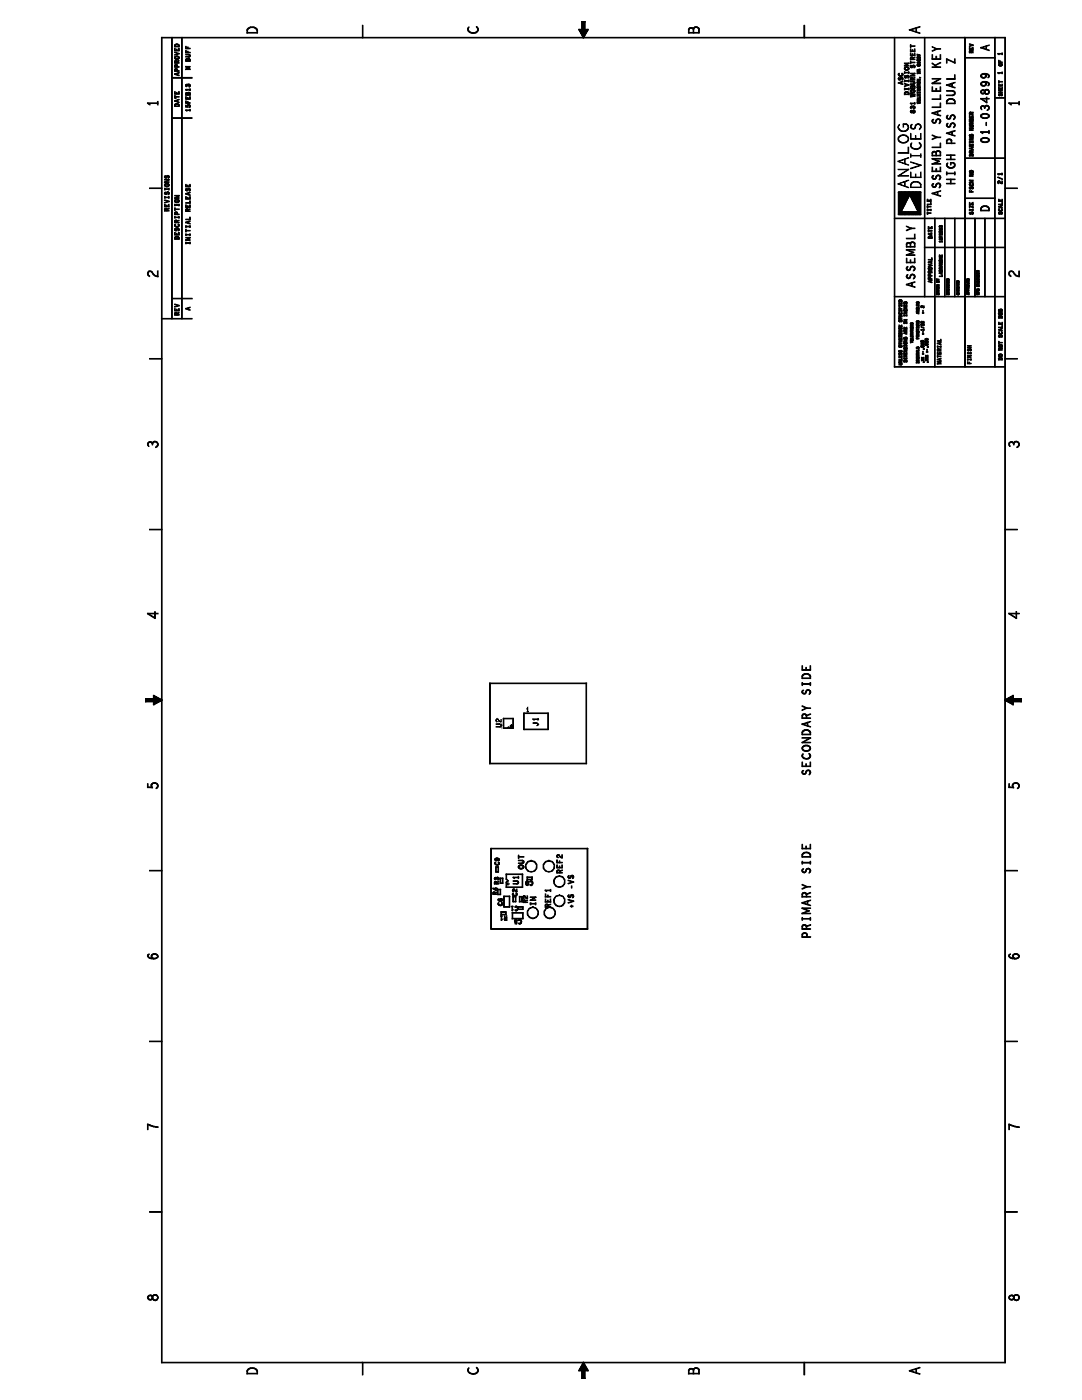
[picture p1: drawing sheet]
<svg xmlns="http://www.w3.org/2000/svg" width="216mm" height="279mm" viewBox="0 0 216 279" stroke-linecap="round" stroke-linejoin="round" font-family="sans-serif">
<g fill="none" stroke="#000" stroke-width=".2">
<path d="M32.3 7.5h168.3l-168.3 .1zM32.3 7.5v264.5zM34.3 15.5h4l.1 .1h-4.1zM34.3 7.5v56.2zM34.8 9.3h1zM34.8 9.1h.2l-.1 .3zM34.8 10.9l1-.2zM34.8 11.6l.2 .1zM34.8 11.5h.2l-.1 .2zM34.8 11.4h.2l-.1 .2zM34.8 13.1h.2l-.1 .3zM34.8 14.1h.9l.1 .1z"/>
<path d="M34.8 13.9h.2v.3h-.2zM34.8 14.7l1 .4-1-.2zM34.8 14.7l1-.2-.9 .4zM34.9 10l.9 .1-.9 .1zM34.9 9.6v.6zM34.9 10.4l.9 .4-1-.3zM34.9 11.3h.2l-.1 .1zM34.9 12.5l.9 .1h-.9zM34.9 12.2v.4zM34.9 12.2h.1l-.1 .2zM34.9 13.3l.9 .1h-.9zM34.9 13h.2l-.1 .1z"/>
<path d="M34.9 13.8h.1l-.1 .2zM34.9 13.8l.2-.1v.1l-.2 .1zM34.9 18.7l.9 .1h-.9zM34.9 18.2v.6zM34.9 19v.6zM34.9 19.3h.9l-.9 .1zM34.9 8.9l.1 .1-.2 .1zM34.9 8.9h.2l-.1 .1zM34.9 11.6l.2 .2-.2-.1zM34.9 11.3l.2 .1-.2 .1zM34.9 13h.1l-.2 .2zM35 8.9l.1 .1-.2 .1z"/>
<path d="M35 12.1l.1 .1-.2 .1zM35 12.1l.2 .1h-.2zM35 8.8l.2 .1-.1 .1zM35 11.7l.2 .1-.1 .1zM35 11.3h.2l-.1 .1zM35 12.9l.2 .1h-.2zM35 13.7l.2 .1h-.2zM35 19.2h.1v.5zM35.1 8.8h.2v.1zM35.1 11.7l.2 .2h-.2zM35.1 11.2l.2 .1h-.2zM35.1 12.1l.2 .1h-.2z"/>
<path d="M35.1 13.7l.2 .1h-.2zM35.1 12.9l.2 .1h-.2zM35.2 11.8h.2zM35.2 12.1l.1 .2zM35.2 8.8h.3zM35.2 11.2l.2 .1h-.2zM35.2 12.3l.5-.2 .1 .1-.5 .2zM35.2 12.2l.2 .1-.1 .1zM35.2 12.9l.2 .1zM35.2 13.7l.2 .1-.1 .1zM35.2 18.5h.1v.3zM35.3 9.8v.4z"/>
<path d="M35.3 12.2l.1 .1-.1 .3zM35.3 11.7h.2v.2h-.2zM35.3 13l.1 .2h-.1zM35.3 13.1h.1v.3zM35.3 13.8v.2zM35.3 13.9h.1v.3h-.1zM35.3 8.8l.3 .1zM35.3 11.2h.2v.1h-.2zM35.4 11.7h.2l-.1 .2zM35.4 11.2l.2 .1zM35.4 14.6v.4zM35.4 19.9v.5z"/>
<path d="M35.5 8.8l.2 .2zM35.5 11.7l.2-.1-.1 .2zM35.5 11.3l.2 .1zM35.6 11.6h.2zM35.6 11.3l.2 .1-.2 .1zM35.6 8.9l.1 .2zM35.6 9.1h.2l-.1 .3zM35.6 9.7h.2l-.1 .5zM35.6 11.5h.2l-.1 .2zM35.6 11.4l.1 .2zM35.7 18.2v.6zM36.3 7.5v56.2z"/>
<path d="M37 9.7h1zM37 9.3h.2l-.1 .4zM37 10.1h.2v.4h-.2zM37 13.8l.8-.3v.1zM37 13.3l.8 .3-.8-.2zM37 13.3h1zM37 17.1l.3 .1-.1 .1zM37.1 10.4h.8l.1 .1h-1zM37.1 11.3h.6v.1h-.7zM37.1 10.8h.6v.2h-.6zM37.1 12.1l.9 .1h-.9zM37.1 11.9v.3z"/>
<path d="M37.1 11.8h.1l-.1 .2zM37.1 11.9l.2-.1-.1 .1zM37.1 13.8h.8l.1 .1h-1zM37.1 16.9h.2l-.1 .1zM37.1 16.9h.1v.2h-.2zM37.1 17v.2zM37.1 17.8h.8l.1 .1-.9 .1zM37.1 18.6l.1-.1 .1 .1zM37.1 18.5l.1 .1-.1 .2zM37.1 18.6v.4zM37.1 18.9l.9 .1h-.9zM37.1 19.7l.9 .1h-.9z"/>
<path d="M37.1 19.3v.5zM37.1 11.8l.2-.1v.1l-.1 .1zM37.1 16.9l.2-.1v.1zM37.1 17.8l.2 .3-.3-.2zM37.1 18.5h.2v.1zM37.2 11.7h.2l-.1 .2zM37.2 16.9h.2zM37.2 18.5h.2v.1h-.2zM37.3 16.9l.2 .1zM37.3 18.6h.2zM37.3 11.6l.2 .2h-.2zM37.4 18.6l.1 .1z"/>
<path d="M37.4 16.9l.1 .2zM37.4 16.9l.2-.1-.1 .2zM37.4 17h.1v.2zM37.4 18.5h.2l-.1 .1zM37.5 9.4v.3zM37.5 10.2v.3h-.1zM37.5 11.6h.2v.2zM37.5 16.9v.2zM37.5 18.5v.2zM37.5 18.6v.4zM37.5 19.4v.4zM37.5 16.8h.2v.1h-.2z"/>
<path d="M37.5 18.5h.3l-.3 .1zM37.6 11.3h.2l-.1 .1zM37.6 16.8l.2 .1h-.2zM37.6 10.8l.2 .2h-.2zM37.6 11.6l.2 .2-.1 .1-.2-.2zM37.7 11.7l.2 .1-.1 .1zM37.7 17.3l.2-.1-.1 .2zM37.7 16.8l.2 .1zM37.7 18.4l.1 .1h-.2zM37.7 11.3l.2-.1-.1 .2zM37.7 10.9l.2 .1zM37.7 18.5l.2 .1z"/>
<path d="M37.8 11.8l.1 .1zM37.8 16.9l.1 .2zM37.8 11.8l.2 .2zM37.8 18.5l.1 .2zM37.8 11l.1 .2zM37.8 17.1l.2 .1-.2 .1zM37.8 17.1h.2l-.1 .1zM37.8 17.7h.2v.4h-.2zM37.8 18.6h.2l-.1 .4zM37.9 11v.3zM37.9 11.9v.3zM37.9 19.3v.5z"/>
<path d="M49.3 6.5l2.1 .1h-2.1zM49.3 6h.1v.6zM49.3 6.5h2.1M49.4 5.8h.1l-.2 .3zM49.5 5.6l.3-.1-.2 .3zM49.5 5.6l.1 .1-.2 .2zM49.7 5.5l.3-.1-.3 .2zM49.9 5.4l.5 .1zM50.2 5.4h.5v.1zM50.6 5.4l.4 .1-.1 .1zM50.8 5.5l.3 .3zM51 5.6l.3 .2-.1 .1z"/>
<path d="M51.2 5.8l.2 .2-.1 .1-.2-.3zM51.3 6v.6zM72.3 5l.1 .1v2.5zM93.3 5.7l.1 .3h-.1zM93.3 5.9l.3 .3-.1 .1zM93.4 5.5v.3zM93.4 6.1l.3 .2v.1zM93.5 5.4l.1 .1-.2 .1zM93.6 6.3l.3 .2v.1zM93.9 6.4l.3 .2-.4-.1zM94.1 6.5l.5 .1h-.5zM94.4 6.6h.5z"/>
<path d="M94.7 6.5l.3-.1-.2 .2zM94.9 6.4l.3-.1-.2 .3zM95.1 5.3l.1 .2zM95.2 5.5l.1 .2zM95.3 6.1l.1 .1-.2 .2zM95.3 5.9l.2 .1-.2 .2zM95.3 5.8h.2l-.1 .3zM95.3 5.5l.1 .4zM115.5 5.9l1 1.7zM115.5 5.9l.7-.1v.2zM115.7 5.9l.8 1.5-.1 .1zM115.7 5.9l.6 .1-.6 .1z"/>
<path d="M115.7 6.1l.1-.1 .7 1.3-.1 .1zM115.7 6.1h.7zM115.9 6.1l.6 1.1-.1 .1zM115.9 6.1l.6 .1h-.6zM116 6.2h.1l.4 1zM116 6.2l.9 .1h-.9zM116.1 6.3h.7v.1zM116.1 6.3h.1l.3 .7zM116.1 4.3h.7v.1h-.7zM116.1 4.3h.1v1.7h-.1zM116.2 4.4l.5-.1v.1zM116.2 4.4h.1l-.1 1.7z"/>
<path d="M116.2 6.3l.3 .6zM116.2 6.3l.4 .1-.4 .1zM116.3 6.4h.2v.2zM116.3 4.4l.3 .1h-.3zM116.3 4.4v1.7zM116.3 6.4l.2 .4zM116.4 6.5h.1v.2zM116.4 4.5l.1 .1h-.1zM116.4 4.5v1.7zM116.5 4.5v1.7zM116.5 6.1l.5 .1h-.5zM116.5 6.4l.1 .1-.2 .3z"/>
<path d="M116.5 4.4h.1v1.7zM116.5 6l.6 .1h-.6zM116.5 6.3l.2 .1-.3 .5zM116.5 4.4l.2-.1v1.8l-.2-.1zM116.6 5.9l.7 .1-.7 .1zM116.6 4.3h.2v1.7h-.2zM116.6 5.9l.7-.1v.2zM116.7 6.3h.1l-.4 .7zM116.8 6.2l.1 .1-.5 .9zM116.9 6.1l.1 .1-.6 1.1-.1-.1zM117 6l.1 .1-.7 1.3-.1-.1zM117.1 5.9l.2 .1-.9 1.5-.1-.1z"/>
<path d="M117.3 5.9h.1l-1 1.7zM137.4 5.8h.1v.8h-.1zM137.4 6.5l2.1 .1zM137.5 5.7l.3-.1-.2 .2zM137.5 5.6l.1 .1-.2 .2zM137.6 5.5h.4l-.3 .2zM137.8 5.5l.4 .1h-.4zM138.1 5.5l.2 .2h-.3zM138.2 5.7l.2 .1zM138.3 5.8l.1-.1v.9h-.1zM138.4 5.6l.3-.2-.2 .3zM138.4 5.5h.1l-.1 .3h-.1z"/>
<path d="M138.6 5.4l.3-.1v.2h-.3zM138.9 5.3l.3 .2h-.3zM139.1 5.4l.3 .1-.1 .1zM139.3 5.5l.2 .3zM139.4 5.7l.1 .9zM160.4 5.1h.2l-.1 2.5-.1-.1zM178.5 7.5v65.8zM179.2 14.8h.2l-.1 .2zM179.2 15.7h.2v.2zM179.2 15.7h.2l-.1 .1zM179.2 16.5l1 .3zM179.3 14.7h.1l-.1 .2z"/>
<path d="M179.3 15l.2 .1zM179.3 15.6l.1 .1zM179.3 16.5l.9-.2zM179.3 14.6h.2l-.1 .2zM179.3 14.8l.1 .3zM179.3 15.7l.2 .1v.2l-.2-.1zM179.4 15l.2 .1-.1 .1zM179.4 15.8l.2 .2zM179.4 15.5l.1 .1-.2 .1zM179.5 15.8h.1l.1 .1-.2 .1zM179.5 15l.2 .2h-.2zM179.6 15.1l.2 .1h-.2z"/>
<path d="M179.6 15.6h.1v.3zM179.6 15.7l.1 .1-.2 .1zM179.7 15.1l.3 .1h-.3zM179.7 15.5v.2zM179.8 15.2l.2-.1zM179.8 15.5h.2l-.2 .1zM179.8 15.5l.1 .1-.2 .1zM179.8 16.3h.1v.5zM179.9 15.1l.2-.1-.1 .2zM179.9 15.5h.2l-.2 .1zM180 14.6l.1 .1-.1 .1zM180 15.5l.1 .1z"/>
<path d="M180 14.8l.1-.1 .1 .2zM180 15.6l.1-.1 .1 .2zM180 14.9l.2 .1-.1 .1h-.1zM180 14.9h.2l-.1 .2zM180 14.8h.2l-.1 .2zM180 14.6l.1 .2-.1-.1zM180 15.8v.2zM180 15.7h.2l-.1 .1zM180.1 15.7v.2h-.1zM180.5 13l.9 .1-.9 .1zM180.5 13.1l.9-.5zM180.5 12.6l.9 .1h-.9z"/>
<path d="M180.5 13.7l.1 .2zM180.5 13.6l.1 .2zM180.5 13.5l.1 .1-.1 .2zM180.5 14.4l.9 .1-.9 .1zM180.5 14.3l.1 .1v.3zM180.5 15.4l.2 .1zM180.5 15.2h.1v.2zM180.5 15.2l.2-.1-.1 .2zM180.5 16.1l.9 .1h-.9zM180.5 16h.1v.3zM180.5 17.1l.9-.1-.9 .3zM180.5 16.6l.9 .3-.9-.1z"/>
<path d="M180.5 17.7l.9 .1h-.9zM180.5 17.6h.1v.3zM180.5 18.8h.9l-.9 .1zM180.5 18.5l.1 .1v.3zM180.5 13.8l.2 .1zM180.5 13.5h.2zM180.5 15.3l.1 .2zM180.5 15.2v.2zM180.5 18.5h.1v.2zM180.6 13.5l-.1 .2zM180.6 15.4l.2 .1zM180.6 18.4l.1-.1 .1 .2h-.2z"/>
<path d="M180.6 13.8l.2 .2zM180.6 13.4h.2l-.1 .1zM180.6 18.4l.1 .1-.1 .1zM180.6 18.4l.2-.1v.1l-.1 .1zM180.7 13.9l.2 .1zM180.7 15.5h.2l-.2 .1zM180.7 13.4h.2l-.2 .1zM180.7 15.5l.2-.1-.1 .1zM180.7 18.4l.3-.1zM180.8 13.9l.2 .1zM180.8 13.3l.2 .1-.2 .1zM180.8 18.3l.3 .1z"/>
<path d="M180.9 13.9l.2 .1zM180.9 15.2l.2-.1zM180.9 15.1l.1 .1-.1 .1-.1-.1zM180.9 15.2v.3h-.1zM180.9 13.3l.2 .2h-.2zM181 15.1h.2l-.2 .1zM181 18.4h.2zM181 13.9l.2-.1-.1 .2zM181 13.4l.2 .1zM181.1 13.8h.2l-.1 .2zM181.1 13.5h.2zM181.1 15l.2 .2h-.2z"/>
<path d="M181.1 18.4l.2 .1zM181.1 18.4l.3 .1-.2 .1zM181.2 13.5l.1 .2zM181.2 15.2l.1-.1 .1 .2-.1 .1zM181.2 15.1l.2 .1-.1 .1zM181.2 13.6l.2-.1v.2zM181.2 15.4l.2 .1-.2 .1zM181.3 13.6l.1 .1-.1 .1zM181.3 13.7l.1 .1-.2 .1zM181.3 14.3l.1 .1v.3zM181.3 15.2h.1v.2zM181.3 16h.1v.3z"/>
<path d="M181.3 17.6h.1v.3zM181.3 18.5l.1 .2-.2-.2zM181.3 18.5l.1 .1v.3zM181.3 15.3v.2zM181.4 6l2.2 .6-.1 .1zM181.5 5.9l2-.6 .1 .1-2.1 .7zM181.7 8.9h.1l-.1 .6zM181.7 9.1l.9 .1-.9 .1zM181.7 10.2h.9zM181.7 9.8h.1l-.1 .5zM181.7 11h.9zM181.7 10.6h.1l-.1 .5z"/>
<path d="M181.7 11.8l.9 .1zM181.7 11.6h.1l-.1 .3zM181.7 12.2h.1l-.1 .5zM181.7 12.4l.9 .1zM181.7 13.3h.1v.2zM181.7 15.1l.9-.5-.9 .6zM181.7 14.6l.9 .1zM181.7 15.9l.9 .1zM181.7 15.7h.1l-.1 .3zM181.7 16.7l.7 .1h-.7zM181.7 16.3h.7zM181.7 17.3h.1l-.1 .4z"/>
<path d="M181.7 18.2h.1l.1 .2zM181.7 18.2h.1v.1zM181.7 19l.9 .2zM181.7 19l.9-.2zM181.7 18.7l.9 .2zM181.7 11.5h.1v.1h-.1zM181.7 13.2v.2zM181.7 13.1h.2l-.1 .2zM181.7 15.1l.9 .1h-.9zM181.7 15.5h.1v.2h-.1zM181.7 17.2h.1l-.1 .2zM181.7 17.5l.9 .1-.9 .1z"/>
<path d="M181.7 18v.2zM181.7 19.3l.9-.2-.9 .3zM181.7 13.3l.2 .2zM181.7 13.1l.1 .2h-.1zM181.7 17.2l.2-.1v.1zM181.7 17.9l.2 .1-.1 .2-.1-.1zM181.7 18l.2-.1zM181.8 11.4l.1 .1-.2 .1zM181.8 11.4l.2 .1h-.3zM181.8 13.4l.2 .1h-.2zM181.8 15.5l.1 .1-.2 .1zM181.8 15.5h.2l-.2 .1z"/>
<path d="M181.8 17.1l.1 .1-.2 .1zM181.8 18.4h.2zM181.8 18.2l.1 .3-.2-.1zM181.8 17.9h.2zM181.9 11.4h.2v.1h-.2zM181.9 13.4l.1-.1 .1 .2h-.2zM181.9 17.1l.1 .2zM181.9 15.5l.2 .1h-.2zM181.9 17.9l.2-.1v.1l-.2 .1zM181.9 11.4l.3 .2zM181.9 17.1l.2 .1-.2 .1zM181.9 18.4h.2v.1h-.2z"/>
<path d="M182 15.5l.1 .2zM182 18.4h.2v.1zM182 10.8h.2l-.1 .3zM182 11.5l.2 .1zM182 13.2h.2l-.1 .2zM182 13.3v.2zM182 15.6l.2 .1h-.1zM182 17.2l.1 .2zM182 17.3h.2l-.1 .4zM182 17.8l.2 .1h-.2zM182.1 9.9v.4zM182.1 11.6l.5-.2z"/>
<path d="M182.1 11.6h.1v.3zM182.1 13.1l.1-.1 .1 .1-.2 .1zM182.1 15.6l.5-.1-.5 .2zM182.1 15.7h.1v.3zM182.1 17.2l.1-.1zM182.1 17.1l.1 .1-.1 .2zM182.1 13.1v.2zM182.1 18.4h.2v.1h-.1zM182.2 13.1l.1-.1 .1 .1zM182.2 17.1h.2l-.2 .1zM182.2 17.8l.1 .1h-.2zM182.2 17.1l.3 .1z"/>
<path d="M182.2 18.4h.3zM182.2 17.9h.3zM182.2 13l.3 .1zM182.2 16.7h.3l-.2 .1zM182.3 16.3l.2 .1h-.3zM182.3 17.9l.2 .2zM182.3 13.1l.2 .1zM182.3 16.7l.2-.1v.2zM182.3 17.1l.2 .1v.1zM182.4 16.3l.1 .2zM182.4 18l.1-.1 .1 .2-.1 .1zM182.4 13.1l.2 .2z"/>
<path d="M182.4 16.4h.1v.2zM182.4 17.1l.2 .2zM182.4 18.2l.1 .2-.2 .1zM182.5 13.3v.1l-.1 .1zM182.5 13.3h.1l-.1 .2h-.1zM182.5 18.2l.1 .1h-.1zM182.5 18.2l.1 .1-.2 .1zM182.5 18l.1 .1-.1 .1zM182.5 9.7v.6zM182.5 10.5v.6zM182.5 13.2v.2zM182.5 16.5v.2z"/>
<path d="M182.5 17.2v.5zM182.8 5.5v.9zM183 10.8l.3 .1-.1 .1zM183 10.8h.1v.4h-.1zM183 11.5h.1v.1zM183 11.4h.1v.2zM183 11.4h.2l-.1 .1zM183 12l.2 .1zM183 11.9h.1v.2h-.1zM183 12.5h.6zM183 12.4l.2 .2zM183 13h.1v.1z"/>
<path d="M183 13l.2 .1zM183 12.9h.2l-.1 .1zM183 12.9l.1 .1zM183 13.9l.6 .2h-.6zM183 13.9l.6-.1-.6 .3zM183 14.6h.6v.1zM183 14.6l.6-.1-.6 .2zM183 14.3l.6 .2-.6-.1zM183 14.3l.6 .1zM183 16.1h.6zM183 16.1l.6-.4v.1l-.5 .4zM183 15.8l.6 .1h-.6z"/>
<path d="M183 16.5l.2 .1zM183 16.4h.1v.2zM183 17.5l.2 .1zM183 17.4l.1 .1zM183 17.3h.1v.2h-.1zM183 17.4l.2-.1-.1 .1zM183 18.1l.6-.4v.1l-.5 .4zM183 17.8l.6-.1v.2h-.6zM183 18.4l.6 .1h-.6zM183 18.4h.1v.2zM183 19.1h.6zM183 19h.6l-.6 .2z"/>
<path d="M183 18.8l.6 .2zM183 18.8h.6l-.6 .1zM183 19.9h.1v.2zM183 11.6h.3zM183 11.5l.2 .1h-.2zM183 11.4h.3zM183 12.1h.3l-.1 .1zM183 13.1l.1-.1 .1 .2zM183 16.6h.2zM183 16.3l.1 .3zM183 16.8l.1 .4zM183 16.9h.6v.1h-.6z"/>
<path d="M183 17.5l.2 .2zM183 17.4l.1 .2zM183 18l.6 .1-.6 .1zM183 19.5l.6 .1h-.6zM183 19.9l.6 .1h-.6zM183.1 11.6h.2zM183.1 11.4h.2zM183.1 11.9h.1l-.2 .1zM183.1 11.9h.2l-.2 .1zM183.1 12.9l.2-.1zM183.1 16.6h.2zM183.1 16.3h.2l-.2 .1z"/>
<path d="M183.1 10.9l.2 .1h-.2zM183.1 12.1h.2l-.1 .1zM183.1 13.1l.2 .1zM183.1 16.3l-.1 .2zM183.1 16.3v.2zM183.1 17.5l.2 .1-.1 .1zM183.2 11.6h.1v.1zM183.2 11.4l.1 .1zM183.2 12.1h.1zM183.2 11.8l.1 .2-.2-.1zM183.2 13.1l.2 .1h-.2zM183.2 12.8l.2 .1z"/>
<path d="M183.2 16.6l.1 .1zM183.2 16.3h.1l-.1 .1zM183.2 10.9l.2 .1zM183.2 11.4h.1v.2zM183.2 11.4l.1 .2zM183.2 11.9h.1v.1zM183.2 11.9l.1 .1zM183.2 12h.1l.1 .2zM183.2 16.6h.2v.1zM183.2 17.6l.2 .1zM183.2 17.5l.1 .2zM183.3 11.4l.1-.1v.1z"/>
<path d="M183.3 11.4h.1l-.1 .2zM183.3 11.5v.1zM183.3 11.5l.1 .1h-.1zM183.3 11.6h.1zM183.3 11.9h.1l-.1 .1zM183.3 11.9v.2zM183.3 12v.2zM183.3 12.1l.1 .1zM183.3 13.1l.2 .1h-.2zM183.3 12.8h.2zM183.3 16.6h.2zM183.3 16.3l.1 .1z"/>
<path d="M183.3 17.3h.1l-.1 .2zM183.3 17.3h.2zM183.3 17.6h.2zM183.3 11h.2zM183.3 11.4h.2zM183.3 11.6h.2l-.1 .1zM183.3 12.9h.2zM183.3 13.9l.1-.1v.3zM183.3 16.3h.2l-.2 .1zM183.3 11.4h.3zM183.3 11.6h.3l-.2 .1zM183.3 11.8l.2 .1h-.2z"/>
<path d="M183.3 11.8l.1 .1-.1 .1zM183.3 12.1l.2 .1zM183.3 13.1l.2 .1zM183.3 16.6h.3zM183.3 16.3h.3l-.3 .1zM183.3 17.6l.2-.1v.2zM183.4 11h.2zM183.4 11.8l.2 .1h-.2zM183.4 12.1l.2 .1h-.2zM183.4 13.1l.1-.1 .1 .1zM183.4 12.8l.2 .1-.1 .1zM183.4 16.6h.2l-.1 .1z"/>
<path d="M183.4 17.3l.2 .1zM183.4 17.6l.2-.1-.1 .2zM183.4 11.3l.2 .1zM183.4 11.6l.2-.1v.1zM183.4 11.9h.2zM183.4 13l.2 .1-.1 .1zM183.4 12.9l.2 .1zM183.4 17.3h.2v.1zM183.4 17.5h.2v.1zM183.5 11.4l.1 .1zM183.5 11.9l.1 .1zM183.5 15.4l.2 .1z"/>
<path d="M183.5 16.3v.2l-.1-.1zM183.5 11.4l.1 .2zM183.5 11.9l.1 .2zM183.5 12l.1 .1-.1 .1zM183.5 12h.1v.1zM183.5 12.4h.1v.3zM183.5 16.4l.1 .1v.1zM183.5 16.5l.1 .1h-.2zM183.5 16.3l.1 .2zM183.5 17.3l.1 .2zM183.5 17.4l.1 .2zM183.5 18.3l.1 .1v.2z"/>
<path d="M183.5 19.3h.1v.3zM183.5 19.8l.1 .1v.2zM183.6 11.5l-.1 .2zM183.6 11.4v.2h-.1zM183.6 12.9v.2zM183.6 16.3v.3zM184.5 7.5v51.8zM186 9.4l1 .4zM186 10.2l1-.5-.9 .5zM186 11.7l1.7 .1-1.7 .1zM186 10.9h.1v1zM186 12.6l1.1 .8z"/>
<path d="M186 13.4h1.7zM186 16.6l1.7-.9-1.6 1zM186 15.7h1.7zM186 18.2h1.7zM186 17.4h.1v.8zM186 16.6h1.7v.1h-1.7zM186 19.7l1.7 .1-1.7 .1zM186.5 13l1.2-.5zM186.7 11.3h.2v.6l-.2-.1zM186.7 17.7h.2v.5h-.2zM186.9 9.7l.8 .1zM187.6 10.9h.1v1z"/>
<path d="M187.6 17.4h.1v.8zM187.6 19h.1v.9zM188.8 11.8h.2l-.1 .8zM188.8 11.8l1.8 .7v.1zM188.8 19h1.4zM188.8 18.1l1.4 .1zM188.9 15.7l1.7 .1h-1.7zM188.9 16.9l1.7-.5-1.7 .7zM188.9 16.9l1.7 .6-1.7-.5zM189.1 19.9l.3-.1-.3 .2zM189.2 19.9l.3-.2zM189.4 19.7h.3l.1 .1h-.4z"/>
<path d="M189.7 19.7h.3l.1 .1h-.4zM189.9 16.6h.1v.8zM190 19l.4-.1v.1zM190 19.7l.2 .2-.3-.1zM190 18.1l.4 .1h-.4zM190.1 19.8l.3 .1-.1 .1zM190.2 18.9l.3-.1-.2 .2zM190.2 18.2l.3 .2zM190.3 19.9l.2 .2zM190.4 18.3h.1l.1 .3h-.1zM190.5 11.8h.1l-.1 .8zM190.5 14.9h.1l-.1 .9z"/>
<path d="M190.5 18.5h.1l-.1 .3h-.1zM192.5 11.5h6.1v.1h-6.1zM192.5 7.5h.1v65.8zM192.5 11.5h6.1M193.4 10.4h.8v.1h-.7zM193.4 10.2h.1v.3zM193.4 9.8l.8-.1v.2zM193.4 9.5h.1v.4zM193.4 8.8l.8 .2-.1 .1zM193.5 10.1l.1 .1-.1 .1zM193.5 10.2l.1-.1-.1 .1zM193.5 9.1l.7-.1-.8 .3z"/>
<path d="M193.5 10.1l.2 .1zM193.6 10.1h.2v.1zM193.7 10.1l.1 .1zM193.8 10.2h.1l-.1 .3zM193.8 10.1v.2zM193.8 10.2h.4l-.4 .1zM193.8 9.6v.3zM194.1 9.5l.1-.1v.5l-.1-.1zM195.7 9.5l1.7 .6zM195.7 18.3h.1v.3zM195.7 9.5l1.7-.5-1.7 .6zM195.7 15l.3-.1-.2 .2z"/>
<path d="M195.7 15.1l.1 .3zM195.7 15.3l.1-.1 .2 .3zM195.7 16.6l.3-.1-.2 .2zM195.7 16.7l.2 .2-.1 .1zM195.7 16.8l.3 .3zM195.7 18.5l.1-.1 .2 .3zM195.7 18.2l.3-.2-.2 .2zM195.7 19.6l1.7 .1-1.7 .1zM195.7 19.6l1.2 .9zM195.7 14.9l.2 .1-.1 .2h-.1zM195.7 16.6h.2l-.1 .2-.1-.1zM195.7 18.1l.2 .1-.2 .2z"/>
<path d="M195.8 14.8l.4-.1-.3 .2zM195.8 15.4l.3 .1-.1 .1zM195.8 16.4l.4-.1-.3 .3zM195.8 17l.3 .1-.1 .1zM195.9 18.6h.3v.2l-.3-.1zM195.9 18l.2-.1 .1 .1-.3 .1zM196 14.8l.4-.1zM196 15.4l.3 .2-.3-.1zM196 17l.3 .2-.3-.1zM196 18.7h.4zM196 17.9l.4 .1zM196.1 16.3h.3l-.4 .1z"/>
<path d="M196.2 15.5l.3-.1v.1l-.2 .1zM196.2 17.1l.3-.1v.1zM196.3 18.6l.2-.1zM196.3 17.9l.2 .2-.1 .1zM196.3 14.7l.4 .1h-.4zM196.3 14.6l.4 .3h-.1l-.3-.1zM196.3 16.3h.4v.1h-.4zM196.3 16.3l.4 .2-.4-.1zM196.4 15.5l.3-.1-.2 .2zM196.4 17.1l.3-.1-.2 .2zM196.4 18.4l.2 .1-.2 .1zM196.4 18l.1 .3z"/>
<path d="M196.4 18.4h.2v.3h-.1zM196.5 18.2v.3zM196.5 16.4l.3 .2zM196.5 18l.3-.1-.2 .2zM196.5 18l.1 .1-.1 .2zM196.5 18.5l.3 .3-.3-.1zM196.6 14.8l.2 .2-.3-.1zM196.6 16.3h.3v.1zM196.6 14.6l.3 .2h-.3zM196.7 14.9l.1 .3zM196.7 16.5l.1 .3zM196.7 17.9h.3l-.3 .1z"/>
<path d="M196.7 15.2l.1 .1-.2 .2zM196.7 16.8l.1 .1-.2 .2zM196.7 16.7h.1v.2h-.1zM196.7 18.7l.3 .1h-.3zM196.8 9.1v.8zM196.8 15.1v.2h-.1zM196.8 14.8h.4v.1zM196.8 19.4h.1v1.1h-.1zM196.8 18.7l.4 .1h-.4zM196.9 16.3l.3 .2-.4-.1zM196.9 17.8l.3 .1h-.4zM197 17.9l.3 .2z"/>
<path d="M197 18.7l.3-.1-.2 .2zM197.1 16.5l.3 .1zM197.1 15.5l.3-.2-.2 .2zM197.1 14.8l.2 .3zM197.2 18l.2 .2-.1 .1zM197.2 14.9l.2 .3h-.1zM197.2 16.6h.2v.2zM197.2 18.2h.2v.2zM197.3 15.1l.1 .1-.2 .2zM197.3 16.9l.1 .1-.3 .1zM197.3 16.7h.1l-.1 .3zM197.3 18.4l.1 .1-.2 .2z"/>
<path d="M197.3 18.3h.1l-.1 .2zM198.5 19.5l2.1 .1h-2.1zM198.5 7.5l.1 65.8-.1-.1zM199.1 10.7l.9 .1zM199.1 10.7l.3 .2zM199.1 14.5l.9 .1zM199.1 14.5l.3 .2zM199.3 12.8h.1l-.1 .2zM199.3 12.4h.7l-.7 .1zM199.3 12l.1 .1-.1 .4zM199.3 18.4l.7 .1h-.7zM199.3 18l.7 .1-.7 .1z"/>
<path d="M199.3 17.7h.7v.1h-.7zM199.3 17.4h.1v.4h-.1zM199.3 17.1h.7l-.7 .1zM199.3 16.8h.1l-.1 .4zM199.3 16.3h.7v.1h-.7zM199.3 16.1h.1l-.1 .5zM199.3 19h.2zM199.3 18.9v.1zM199.3 18.8h.1l-.1 .2zM199.3 18.8h.1l-.1 .1zM199.3 13l.2 .1zM199.3 12.9l.1 .2z"/>
<path d="M199.3 13.1l.3-.1v.2zM199.3 12.7v.2zM199.3 19h.3zM199.4 12.7l.1 .1h-.2zM199.4 12.7h.2zM199.4 13.1l.2-.1v.2zM199.4 19l.1-.1 .1 .1-.1 .1zM199.5 12.7h.1l-.1 .1zM199.5 13.1h.2zM199.5 12.7h.2zM199.6 12.2h.1l-.1 .3zM199.6 17.6h.1v.2h-.1z"/>
<path d="M199.6 16.9h.1l-.1 .3zM199.6 18.8l.2-.1zM199.6 18.8h.1l-.1 .2zM199.6 18.9v.1l-.1 .1zM199.6 13.1l.2-.1v.2zM199.6 12.7h.2zM199.6 18v.5zM199.6 18.7l.1 .1-.1 .1zM199.6 18.8l.3-.1zM199.7 13l.2 .1-.2 .1zM199.7 12.7h.2zM199.8 12.7l.1 .1z"/>
<path d="M199.8 19h.2l-.1 .1zM199.8 18.7l.1 .1h-.1zM199.9 13l-.1 .1zM199.9 12.7l.1 .2zM199.9 18.8l.1 .1zM199.9 18.7v.2l-.1-.1zM199.9 12.9h.1l-.1 .1zM199.9 18.9h.1l-.1 .2zM199.9 12.9v.2zM199.9 12.7l.1 .3zM199.9 10.5l.1 .4zM199.9 17.4l.1 .4h-.1z"/>
<path d="M199.9 16.8l.1 .4zM199.9 14.4l.1 .3zM199.9 18.8l.1 .2zM200.5 7.5l.1 264.5zM29.5 20.5h2v.2h-2zM29.5 20.5l.5 .4zM29.8 37.5l2.5 .1h-2.5zM31.4 20.3l.1-.1v.8l-.1-.1zM32.8 36.4l1-.5zM32.8 40l.1-.1 .9 .3zM32.9 35.3l.1 .1-.1 .1zM32.9 35.2h.1l-.1 .2z"/>
<path d="M32.9 35.2l.2-.1-.2 .2zM32.9 36.3h.8v.1h-.8zM32.9 35.8h.8v.1h-.8zM32.9 37l.1 .2zM32.9 36.9v.2zM32.9 36.8l.1-.1-.1 .2zM32.9 37.7h.8v.1h-.8zM32.9 37.6h.1l-.1 .3zM32.9 38.7h.2zM32.9 38.5v.2zM32.9 39.3h.8v.2h-.8zM32.9 39.2h.1l-.1 .4z"/>
<path d="M32.9 35.3l.2 .2zM32.9 35.1v.2zM32.9 37.1l.2 .1zM32.9 36.8v.2zM32.9 36.7h.2zM32.9 38.5l.1 .2-.2-.1zM32.9 38.4v.2zM32.9 38.7l.2 .1zM33 35.4l.1 .1h-.1zM33 37.1l.2 .2zM33 36.7l.2-.1v.1l-.2 .1zM33 38.3l.1 .1-.2 .1z"/>
<path d="M33.1 35.4h.2l-.2 .2zM33.1 37.2l.2 .1zM33.1 38.7h.2l-.2 .1zM33.1 36.6l.2 .1h-.2zM33.2 35.3h.1l-.1 .2-.1-.1zM33.2 36.6l.2 .1h-.2zM33.2 38.6h.1l-.1 .2-.1-.1zM33.2 37.1l.2 .2h-.2zM33.2 38.5l.1 .2h-.1zM33.3 35.1h.2zM33.3 35.1l.1 .1-.1 .1-.1-.1zM33.3 35.2v.2h-.1z"/>
<path d="M33.3 37.2h.2zM33.3 38.4h.2zM33.3 38.4h.1l-.1 .2zM33.3 35.1h.3zM33.3 36.6l.2 .1h-.2zM33.3 38.4l.3-.1zM33.4 37.1h.2v.1l-.2 .1zM33.4 36.6l.2 .2zM33.5 35l.2 .2-.3-.1zM33.5 37.1h.2zM33.5 38.3l.2 .1h-.3zM33.5 35.1l.2 .1z"/>
<path d="M33.5 36.7l.2 .1zM33.5 38.4l.2 .1zM33.6 35.4h.1l-.1 .2zM33.6 36.7l.1 .2zM33.6 38.7h.1l-.1 .2zM33.6 38.4l.2 .1-.1 .1zM33.7 35.3h.1l-.1 .2zM33.7 35.2v.2l-.1-.1zM33.7 35.1v.2zM33.7 37l-.1 .2zM33.7 36.8v.2zM33.7 37.6v.3h-.1z"/>
<path d="M33.7 38.5v.2h-.1zM33.7 39.2v.4l-.1-.1zM33.7 36.9v.2zM33.7 38.5v.3zM34.3 23.5l4.1 .1h-4.1zM34.8 20.1l1-.2-.9 .3zM34.8 39.5l1-.5-.9 .6zM34.9 20.1l.9 .3-1-.2zM34.9 21.1l.9 .1-.9 .1zM34.9 20.9v.4zM34.9 39.5h.9l-.9 .1zM34.9 39l.9 .1h-.9z"/>
<path d="M34.9 40l.1 .1-.2 .1zM34.9 39.9l.2-.1-.1 .2zM34.9 20.8l.1 .1-.2 .1zM34.9 20.8h.2l-.1 .1zM34.9 39.9l.2 .1-.2 .1zM35 20.8l.1 .1-.2 .1zM35 20.7h.2l-.1 .2zM35 39.8h.2l-.1 .2zM35.1 39.8h.2l-.2 .1zM35.1 20.7h.2v.1h-.2zM35.2 20.7h.3l-.2 .1zM35.2 39.8l.2 .1h-.2z"/>
<path d="M35.3 39.8h.2v.1l-.2-.1zM35.4 20.7l.2 .1-.1 .1zM35.4 39.8l.2 .2zM35.5 20.7l.2 .2zM35.5 39.8l.2 .2zM35.6 39.9l.2 .1-.2 .1zM35.6 20.8l.1 .2zM35.6 20.9l.1 .1zM35.6 40l.1 .2zM35.7 20.9v.4zM37 21.3h.5v.1h-.4zM37 22h1z"/>
<path d="M37 22l.3 .1zM37 37.2l1 .1zM37 37.8l.2 .2zM37 37.8l.2 .1zM37 38.7l.9 .2 .1 .1zM37 38.6l1-.2-.9 .3zM37 39.2h.2l-.1 .6zM37.1 20.5l.9 .1h-.9zM37.1 20.1v.5zM37.1 21v.4zM37.1 36.8v.5zM37.1 37.7l.1 .1-.2 .1z"/>
<path d="M37.1 39.6l.9 .1-.9 .1zM37.1 37.9l.2 .1zM37.2 37.6l.1 .1-.2 .1zM37.2 38h.3zM37.2 37.9l.2 .1-.2 .1zM37.3 21l.2 .1-.1 .2zM37.3 21.1l.1 .2zM37.4 21h.2l-.1 .1zM37.4 21.2l.1 .2zM37.4 20.3h.1v.3zM37.4 21v.2zM37.4 37h.1v.3z"/>
<path d="M37.4 37.8v.3zM37.5 20.9h.1l.1 .1h-.2zM37.5 37.7l.2-.1-.2 .2zM37.5 37.7v.3zM37.5 39.4v.4zM37.5 20.9l.3 .1zM37.5 37.6h.3v.1h-.3zM37.5 37.6v.3zM37.5 38.5h.2l-.1 .4zM37.6 37.6l.2 .1zM37.7 20.9l.2 .1zM37.7 21.4l.2-.1-.1 .2z"/>
<path d="M37.7 38.1l.2-.1-.1 .1zM37.7 37.6l.2 .2zM37.8 21l.1 .2zM37.8 37.7l.2 .1-.2 .1zM37.8 21.2l.2 .1-.2 .1zM37.8 21.1l.2 .1-.1 .1zM37.8 37.8h.2l-.1 .3h-.1zM37.8 37.8h.2l-.1 .2zM37.8 39.2h.2l-.1 .6zM37.9 21v.3zM37.9 21.8v.4zM37.9 36.8v.5z"/>
<path d="M179.2 25.4l.2 .4zM179.2 32.2l2.1 .7zM179.2 27.7l.1 .3zM179.2 36.7l2.1 .7zM179.2 35.1h2.1zM179.2 35.1l2.1-1.3zM179.2 33.8h2.1zM179.2 38.4h.2l-.1 4.4zM179.2 25.2l.1 .3zM179.2 32.2l2.1-.7zM179.2 30.5l2.1 .1zM179.2 27.9l.3 .3z"/>
<path d="M179.2 27.5h.2l-.1 .3zM179.2 36.7l2.1-.7zM179.3 38.3l4.5 .1h-4.5zM179.3 25l-.1 .4zM179.3 38.4h.2l-.1 4.4zM179.3 25.7l.2 .3zM179.4 27.3l-.1 .3zM179.4 27.3l.3-.2zM179.4 38.4h.1v4.4zM179.4 28.1l.3 .2zM179.5 24.9l-.2 .2zM179.5 25.8l.2 .3z"/>
<path d="M179.5 38.3l.1 4.5zM179.6 28.3l.3 .1zM179.6 27.1l.3-.1zM179.6 38.3l.1 4.5zM179.7 38.4h.1l-.1 4.4zM179.7 26l.3 .2zM179.7 38.3l.2 .1-.1 3.9zM179.8 27l.4-.1zM179.8 38.3l.2 .1-.1 3.7h-.1zM179.8 26.1l.4 .1zM179.8 28.4l.4 .1h-.4zM179.9 38.4l.1-.1v3.7l-.1-.1z"/>
<path d="M180 38.4h.1v3.4h-.1zM180 38.4h.2l-.1 3.3zM180.1 26.2h.3zM180.1 28.4l.3 .1zM180.1 26.9l.3 .1zM180.2 38.3v3.2zM180.3 38.3v3zM180.3 24.7l.6 .1zM180.3 24.7v.7zM180.3 26.2h.4zM180.3 38.3l.1 2.8zM180.3 26.9l.4 .1z"/>
<path d="M180.3 28.5l.4-.1zM180.4 38.4h.1v2.6h-.1zM180.5 38.3l.1 .1v2.5zM180.5 31.7l.1 1zM180.5 36.2l.1 1zM180.6 38.3l.1 .1-.1 2.3zM180.6 38.4l.1-.1v2.2h-.1zM180.6 26.1l.3-.1zM180.6 27l.3 .2zM180.6 28.4l.3-.1zM180.7 38.4h.1v1.9zM180.8 38.3v1.9z"/>
<path d="M180.8 26l.3-.1-.2 .2zM180.8 24.8l.3 .1zM180.8 28.3l.3-.1zM180.9 38.3v1.7zM180.9 27.1l.2 .2zM180.9 38.4h.2l-.1 1.5zM181 38.4h.1v1.3zM181 24.9l.2 .3zM181.1 38.4h.1v1.1h-.1zM181.1 27.3l.1 .3zM181.1 25.7h.1l-.1 .3zM181.1 25.1l.2 .3z"/>
<path d="M181.2 29.4h.1v1.2h-.1zM181.2 27.4l.1 .4zM181.2 27.9l-.1 .3zM181.2 38.3l.1 1.1zM181.2 25.4v.4zM181.2 27.7v.3zM181.3 38.3l.1 .1v.8zM181.3 38.4l.1-.1v.8l-.1-.1zM181.4 38.3l.1 .6zM181.4 38.4l.2-.1v.5h-.2zM181.5 38.3l.1 .6zM181.5 38.7l1.9 3.7-.1 .1-1.9-3.7z"/>
<path d="M181.5 38.7l.1 .1-1.9 3.7zM181.6 38.4h.1v.7zM181.7 21.4h.1v.1h-.1zM181.7 22.2h.1l-.1 .2zM181.7 38.4h.1l-.1 .8zM181.7 20.6l.9 .1h-.9zM181.7 20.6l.2 .1v.1zM181.7 21.3h.2zM181.7 21.3h.1v.2h-.1zM181.7 22.1l.1 .1-.1 .2zM181.7 27.7l2.1 .1zM181.7 25.4l.2 .2z"/>
<path d="M181.7 28.9v.3zM181.7 29.1l.2 .3zM181.7 31l2.1 .1zM181.7 36.8l.1 .6zM181.7 33.6l2.1-.6-2.1 .7zM181.7 32.3l2.1 .7zM181.7 37.4h2.1M181.7 35.4h2.1M181.7 21.4l.1 .3zM181.7 22.4h.3zM181.7 22.3l.1 .2zM181.7 38.4h.2l-.1 1z"/>
<path d="M181.7 26.6v1.2zM181.7 25l.3-.1-.2 .2zM181.7 25.1l.1 .3zM181.7 30.7v.7zM181.7 37.3l2.1 .1zM181.7 34.3l.1 1.1zM181.7 35.3l2.1 .1zM181.8 21.2l.2 .1h-.2zM181.8 22.1l-.1 .2zM181.8 22.1h.2l-.2 .1zM181.8 25l-.1 .2zM181.8 25.5l.2 .2z"/>
<path d="M181.8 28.7l-.1 .3zM181.8 29.3l.2 .2zM181.8 36.7l.2-.2zM181.8 36.6l-.1 .3zM181.9 22.4h.2l-.2 .1zM181.9 38.3v1.2h-.1zM181.9 28.5l-.1 .3zM181.9 21.2l.1 .1h-.2zM181.9 22l.2 .1h-.2zM181.9 36.5l.3-.1zM181.9 21.2l.2 .1zM181.9 22.4l.2-.1-.1 .2z"/>
<path d="M181.9 22.1l.2 .1zM181.9 38.3l.1 1.4zM181.9 29.5l.3 .2zM182 21.3l.1 .2zM182 22.1h.1l.1 .2zM182 38.3l.1 .1v1.5zM182 25.6l.3 .1zM182 21.3h.2l-.1 .2zM182 22.2h.2l-.1 .2zM182 22.3h.2l-.1 .1zM182 22.3l.2 .1-.1 .1zM182.1 21.3h.1l-.1 .2z"/>
<path d="M182.1 22.1h.2zM182.1 22.1h.1l-.1 .2zM182.1 22.4l.2 .1zM182.1 38.3l.1 .1v1.6h-.2zM182.2 21.2l.1 .1h-.2zM182.2 21.2v.1l-.1 .1zM182.2 22l.2 .1h-.2zM182.2 38.3v1.9h-.1zM182.2 29.6l.4 .1zM182.2 36.4l.3-.1zM182.2 21.2l.2 .1h-.2zM182.2 22.4l.1 .2-.1-.1z"/>
<path d="M182.2 38.4h.1v1.9zM182.2 25.7h.3l-.3 .1zM182.2 22.4h.2l.1 .1-.2 .1zM182.3 21.6l.2-.1-.1 .3zM182.3 21.2l.2 .1zM182.3 22h.2l-.1 .1h-.2zM182.3 38.4h.1v2.1zM182.3 22.4h.2l-.1 .1zM182.4 22l.1 .1zM182.4 38.4h.1v2.3zM182.4 36.2l.4 .1zM182.4 21.2l.1 .2z"/>
<path d="M182.4 22.1l.2 .1-.1 .1zM182.5 20.5h.1l-.1 .3zM182.5 21.5h.1l-.1 .2-.1-.1zM182.5 21.3h.1l-.1 .2zM182.5 22.1h.1l-.1 .3zM182.5 22.3l.1 .1-.2 .1zM182.5 21.4v.2zM182.5 22.2l.1 .2h-.1zM182.5 38.3v2.6zM182.5 29.7l.4 .1zM182.6 38.3l.1 2.7h-.2zM182.6 25.4l-.2 .3z"/>
<path d="M182.6 38.4h.2l-.1 2.7zM182.6 25.1v.4zM182.7 27.1v.7zM182.7 34.8l.1 .6zM182.7 38.3l.1 .1v2.9zM182.7 36.2l.4 .1zM182.8 24.9l-.2 .3zM182.8 24.9l.2-.1zM182.8 38.3l.1 .1v3.1zM182.8 29.7h.4l-.4 .1zM182.8 38.4l.2-.1v3.4l-.2-.1zM182.9 38.4h.1v3.4h-.1z"/>
<path d="M183 24.8h.3zM183 20.6h.6l-.6 .1zM183 20.4h.6l-.6 .1zM183 20.2l.6 .1zM183 38.4h.1v3.6zM183 36.2l.3 .2zM183 20.4l.6 .1h-.6zM183.1 29.7l.3-.1zM183.1 38.3l.1 3.8zM183.2 38.3l.1 4zM183.2 24.7l.3 .2-.3-.1zM183.3 38.4h.1l-.1 4.4z"/>
<path d="M183.3 36.4l.3 .1zM183.3 29.6l.3-.1zM183.3 38.4h.2l-.1 4.4zM183.4 28.5l.2 .2zM183.4 38.4h.2l-.1 4.4zM183.4 24.8l.3 .2zM183.5 36.5l.2 .2zM183.5 38.3l.1 .1v4.4zM183.6 38.4l.1-.1v4.5h-.1zM183.6 28.6l.1 .2zM183.6 24.9l.2 .3zM183.6 25.6l-.1 .3z"/>
<path d="M183.6 36.6l.2 .3zM183.6 38.4h.2l-.1 4.4zM183.6 29.3h.1l-.2 .2zM183.6 28.7l.2 .3zM183.7 26.7l.1 1.1zM183.7 25.2l.1 .2zM183.7 25.4h.1l-.2 .3zM183.7 29.1h.1l-.1 .3zM183.7 29l.1 .2zM183.7 30.7l.1 .7zM183.7 36.8l.1 .6zM183.7 34.3v1.1z"/>
<path d="M185 39.8h.2l-.1 .4h-.1zM185.3 39.9h.2l-.1 .3zM185.7 39.8h.1v.4zM186 22.5l1.7 .6-1.7-.5zM186 22.6l1.7-.5-1.6 .5zM186 24.2h.1v.3zM186 24.1h.1v.2zM186 29.4h1.7zM186 30.5h.1v.6zM186 31l1.7 .1zM186 32.7l1.4-.6 .1 .1-1.4 .6zM186 31.7l1.5 .5z"/>
<path d="M186 31.7h1.7zM186 33.4h.1v.8h-.1zM186 35.4h.1v.3zM186 35.3h.1v.2zM186 37h.1v.3zM186 38.6l1.7 .6zM186 21.3l1.7 .1-1.7 .1zM186 23.9l.3-.1-.2 .2zM186 26.9l1 .5-1-.3zM186 27.7l1-.4-.9 .6zM186 32.6h1.7v.2h-1.7zM186 34.1h1.7v.1h-1.7z"/>
<path d="M186 35.1h.3l-.2 .2zM186 36.9l.1 .2zM186 36.7h.3l-.2 .2zM186 38.6l1.7-.5-1.6 .6zM186.1 30.4l.2-.1-.2 .1zM186.1 36.7l.1 .1-.2 .2zM186.1 24.3l.2 .3zM186.1 23.9l.1 .1-.2 .2zM186.1 30.3v.3zM186.1 35.6l.2 .2zM186.1 35.1l.1 .1-.2 .2zM186.1 37.1l.2 .3-.2-.1z"/>
<path d="M186.2 24.4l.3 .2h-.3zM186.2 30.2l.3 .1-.3 .1zM186.2 35.6l.3 .2h-.3zM186.2 37.3l.3 .1h-.3zM186.3 30.3l.3-.1v.2zM186.4 24.5l.3-.1-.3 .2zM186.4 35.7l.3-.1-.3 .2zM186.4 37.3l.2-.1 .1 .1-.3 .1zM186.5 30.3l.3 .1zM186.7 24.3h.1l-.2 .3zM186.7 30.3l.2 .1-.1 .1zM186.7 35.5l.1 .1-.2 .2z"/>
<path d="M186.7 37.1l.1 .1-.2 .1zM186.7 24l.2 .1-.1 .3-.2-.1zM186.7 30.4h.2l-.1 .7zM186.7 33.7h.2v.5h-.2zM186.7 35.3h.2l-.1 .3h-.2zM186.7 36.9h.2l-.2 .3zM186.8 30.3l.3-.2-.2 .3zM186.8 30.3h.1l-.1 .2zM186.8 23.9l.3-.2zM186.8 35.1l.3-.1zM186.8 36.7l.3-.1zM186.9 23.8l.1 .1-.2 .3z"/>
<path d="M186.9 27.3l.8 .1-.8 .1zM186.9 35.1h.1l-.2 .3zM186.9 36.7h.1l-.3 .3zM186.9 30.1h.4l-.4 .1zM187 22.2h.2l-.1 .8zM187 23.7l.3 .1-.3 .1zM187 35h.3l-.3 .1zM187 36.6h.3l-.3 .1zM187 38.3h.2l-.1 .7zM187.1 30.1h.3l.1 .1zM187.2 36.6h.3v.1zM187.2 23.7l.3 .2-.3-.1z"/>
<path d="M187.2 34.9l.3 .2h-.3zM187.4 30.1l.2 .2-.3-.1zM187.4 36.6l.2 .2zM187.4 23.7l.2 .3-.2-.1zM187.4 35l.2 .2-.2-.1zM187.5 30.3l.1-.1 .1 .2zM187.5 23.9h.1l.1 .3zM187.5 35.1h.1l.1 .3zM187.5 36.7h.1l.1 .3zM187.5 24.4l.1 .1-.2 .2zM187.5 35.6l.1 .1-.2 .2zM187.5 37.2l.1 .1-.2 .2z"/>
<path d="M187.6 20.6h.1v.9zM187.6 24.2l.1 .1-.2 .2zM187.6 24.1h.1v.2zM187.6 28.6h.1v.9zM187.6 30.4h.1v.7zM187.6 33.4h.1v.8h-.1zM187.6 35.4l.1 .1-.2 .2zM187.6 35.3h.1v.3zM187.6 37h.1l-.1 .3h-.1zM187.6 36.9l.1 .3zM188.8 23.5l.1-.1 .2 .2zM188.8 23.3h.2v.2h-.2z"/>
<path d="M188.8 24.9h.2l-.1 .2zM188.8 26.6l1.8 .5zM188.8 26.6l1.8-.6v.2l-1.7 .5zM188.8 28.6h1.8zM188.8 28.1h.2l-.1 .6zM188.8 31.8h1.8zM188.8 33l.2-.1v.3zM188.8 32.9h.2l-.1 .2zM188.8 34.3h.2l-.1 .6zM188.8 36.6l1.8 .1zM188.9 20.6l1.7 .1h-1.7zM188.9 20.2v.5z"/>
<path d="M188.9 30.9l1.7 .1h-1.7zM188.9 34.5l1.7 .1-1.7 .1zM188.9 35.7l1.7 .1-1.7 .1zM188.9 20l.3-.1-.2 .2zM188.9 23.1l.2 .1-.1 .2-.2-.1zM188.9 23.2l.3-.2-.2 .2zM188.9 25.2l.1-.1 .2 .3zM188.9 25l.1 .3-.2-.2zM188.9 24.7l.2 .1-.1 .2-.2-.1zM188.9 24.7l.3-.1-.2 .3zM188.9 27.9l.4-.1-.3 .2zM188.9 33.1l.3 .2z"/>
<path d="M188.9 32.6l.2 .1-.2 .2zM189 20l-.1 .3zM189 23.5l.2 .2zM189 27.9l-.1 .3zM189.1 23.7h.3v.1zM189.1 33.2l.3 .2-.1 .1zM189.1 32.5v.1l-.1 .2zM189.1 25.2l.3 .2h-.3zM189.1 27.8h.4l-.3 .1zM189.2 33.4l.1-.1 .2 .2zM189.3 23.7l.2-.1 .1 .1-.3 .1zM189.3 25.3l.3-.1-.3 .2z"/>
<path d="M189.4 27.7l.3 .2h-.3zM189.4 33.4l.3 .2zM189.6 23.5h.1l-.2 .2zM189.6 25.1h.1l-.2 .3zM189.6 27.8l.3 .1-.1 .1zM189.6 33.5l.2-.1 .1 .2zM189.6 23.2h.1v.4h-.1zM189.7 24.8v.4h-.1zM189.7 23.1l.3-.2zM189.7 24.7l.3-.1zM189.7 27.9h.1l.1 .3zM189.7 30.9v1z"/>
<path d="M189.7 32.4v.5zM189.7 32.4l.6 .1-.6 .1zM189.7 35.7v1zM189.7 24.6l.2 .1-.2 .3zM189.8 23l.1 .1-.2 .3zM189.8 28.1h.1v.6l-.1-.1zM189.8 33.5l.2-.1 .1 .1zM189.9 23l.3-.1zM189.9 24.6l.3-.1-.3 .2zM189.9 26.2h.1v.8zM189.9 33.4h.4l-.3 .2zM190.1 22.9l.3 .2-.3-.1z"/>
<path d="M190.1 24.5l.3 .2-.3-.1zM190.2 32.4l.2 .3zM190.2 33.4l.3-.1-.3 .2zM190.2 23l.3 .2zM190.2 24.6l.3 .2zM190.3 32.6l.2 .2zM190.4 20.1l.1-.1 .1 .3zM190.4 23.6l.1 .1-.2 .2zM190.4 23.1l.2 .3zM190.4 25.2l.1 .1-.2 .2zM190.4 24.7l.1 .3zM190.4 32.7h.1v.3z"/>
<path d="M190.5 23.3h.1l-.1 .2zM190.5 24.9h.1l-.1 .2zM190.5 32.9h.1l-.1 .3h-.1zM190.5 33.1l-.1 .3-.1-.1zM190.5 34.3h.1l-.1 .6zM190.5 20.2v.5zM190.5 23.4l-.1 .3zM190.5 25l-.1 .3zM192.5 31.5l8.1 .1h-8.1zM192.5 39.5h6.1v.1h-6.1zM192.5 39.6h6.1M193.4 23h.1v.5z"/>
<path d="M193.4 28.3h.8v.1zM193.4 27.9h.8v.1zM193.4 27.9l.8-.4-.7 .5zM193.4 27.5h.8v.1zM193.4 27h.1v.2zM193.4 27l.1 .1zM193.4 26l.8-.1v.1zM193.4 26l.7-.5 .1 .1-.7 .4zM193.4 25.6h.8v.1h-.7zM193.4 25.3l.6 .1zM193.4 24.9h.6v.1zM193.4 24.7l.8-.1v.2z"/>
<path d="M193.4 24.7l.7-.2-.6 .3zM193.4 24.3l.1-.1 .6 .4zM193.4 24.3h.8v.1h-.7zM193.4 23.8h.1v.3zM193.4 24h.8v.1zM193.4 31.1l.8-.1v.2zM193.4 30.9h.1v.3zM193.4 30.4h.8v.1h-.7zM193.4 30.2h.1v.3zM193.4 29.6l.8 .2-.1 .1zM193.4 29l.8 .1-.1 .1zM193.4 28.7l.8 .2-.7-.1z"/>
<path d="M193.4 37.5l.2 .1zM193.4 37.4h.1v.2zM193.4 37.4h.2l-.1 .1zM193.4 36.7h.1v.2zM193.4 36.8h.1v.2zM193.4 36.4h.8v.1zM193.4 36l.7 .2zM193.4 35.1h.8v.1zM193.4 35.1l.7-.4 .1 .1-.7 .4zM193.4 34.7h.8v.1zM193.4 34.3l.1-.1 .1 .2zM193.4 38.3l.8-.1v.2z"/>
<path d="M193.5 23.3h.7v.2h-.7zM193.5 22.7h.7v.1h-.7zM193.5 22.5v.3zM193.5 22.4h.1l-.1 .2h-.1zM193.5 27.1l.1 .1zM193.5 26.9h.1l-.1 .2zM193.5 23.7l.1 .1-.1 .1zM193.5 30.8h.1l-.1 .2h-.1zM193.5 30.9l.1-.1-.1 .1zM193.5 30.1h.1l-.1 .2h-.1zM193.5 29.6l.7-.1-.7 .2zM193.5 29.2l.7-.1-.7 .2z"/>
<path d="M193.5 29l.7-.1-.7 .2zM193.5 28.2v.3zM193.5 36.7h.1l-.1 .1h-.1zM193.5 36.4l.6-.2-.6 .3zM193.5 35.9h.7v.2h-.7zM193.5 34.3l.1 .2zM193.5 34.2v.1zM193.5 37.9v.5zM193.5 26.8l.1 .1-.1 .1zM193.5 23.7h.2zM193.5 23.7v.2zM193.5 30.8h.2l-.1 .1z"/>
<path d="M193.5 37.6l.2 .1zM193.5 37.5l.2 .1zM193.5 36.6h.1l-.1 .2zM193.5 36.8l.1 .2h-.1zM193.5 37h.2v.1zM193.5 34.3l.2 .2zM193.5 22.4l.1 .1-.1 .1zM193.5 22.4h.2l-.2 .1zM193.5 27.2l.3 .1zM193.5 27.1l.2 .1v.1zM193.5 30.1h.1l-.1 .1zM193.5 30.1h.2l-.2 .1z"/>
<path d="M193.5 37.3l.1 .1-.1 .1zM193.5 34.5h.3zM193.5 34.1l.1 .1-.1 .1zM193.6 22.4l.2 .1zM193.6 23.7h.2l-.1 .1zM193.6 30.7l.2 .1-.2 .1zM193.6 37.6h.2l-.2 .1zM193.6 37l.2 .1zM193.6 34l.1 .2h-.2zM193.6 34.1h.2l-.2 .1zM193.6 27.3h.2zM193.6 23.7h.2z"/>
<path d="M193.6 30.1h.2v.1h-.2zM193.6 34.5h.2zM193.6 34l.2 .1-.1 .1zM193.7 30.7l.2 .1h-.2zM193.7 37h.2zM193.7 22.4l.1 .2zM193.7 22.5l.1-.1 .1 .2zM193.7 27.3h.2zM193.7 23.7l.1 .2zM193.7 30.1l.1 .1zM193.7 34.5h.2zM193.7 34h.2v.1z"/>
<path d="M193.8 22.5l.4-.1zM193.8 26.8h.1l-.1 .3zM193.8 26.8l.3 .1zM193.8 27.3l.2-.1zM193.8 23.7h.1l-.1 .1zM193.8 23.7h.1l-.1 .2zM193.8 23.7v.4h-.1zM193.8 30.7h.2l-.2 .1zM193.8 30.2h.1l-.1 .3zM193.8 30.2l.4-.1-.4 .2zM193.8 37.4h.1l-.1 .2zM193.8 37.5v.1l-.1 .1z"/>
<path d="M193.8 38.1h.1l-.1 .3zM193.8 23.1v.4zM193.8 22.5v.3zM193.8 23.7h.2zM193.8 30.1l.1 .2-.2-.1zM193.8 37h.2l-.2 .1zM193.8 34.5h.2zM193.8 34l.2 .1zM193.8 29.5h.2l-.1 .3zM193.8 37.3l.1 .1-.1 .1zM193.9 27.2h.2l-.2 .1zM193.9 24.9l.2 .1z"/>
<path d="M193.9 23.7h.2zM193.9 30.7l.2 .1h-.2zM193.9 37.3h.2l-.2 .1zM193.9 37.3l.1 .1-.2 .1zM193.9 37h.2l-.2 .1zM193.9 34.5h.2zM193.9 34l.2 .1-.1 .1zM193.9 26.8l.2 .1zM193.9 27.2h.2l-.1 .1zM193.9 25.3h.2l-.1 .1zM193.9 37.3h.2zM193.9 37l.2-.1v.1l-.1 .1z"/>
<path d="M194 30.7l.1 .1v.1zM194 37.6h.2l-.1 .1zM194 34.1l.1 .1zM194 26.9l.2 .1zM194 24.9l.1 .2zM194 23.7h.2zM194 30.8l.2 .1h-.1zM194 30.9h.2zM194 37.4l.2 .1zM194 37.3l.2 .1zM194 36.7l.1-.1 .1 .2zM194 36.6l.1 .1z"/>
<path d="M194.1 23h.1v.5l-.1-.1zM194.1 23.7h.1v.4h-.1zM194.1 23.7v.2zM194.1 30.9h.1v.3zM194.1 37.4h.1v.2zM194.1 36.8l.1-.1v.2zM194.1 36.7l.1 .2zM194.1 34.2h.1v.2zM194.1 34.3v.2zM194.1 34.1v.2zM194.1 34.2h.1v.1zM194.1 26.9l.1 .2z"/>
<path d="M194.1 27v.2zM194.1 27.1l.1 .1-.1 .1zM194.1 25.1l.1 .2-.2 .1zM194.1 25v.2zM194.1 28.2l.1 .3h-.1zM194.1 37.5h.1l-.1 .2zM194.1 36.8l.1 .2h-.1zM194.1 36.8h.1l-.1 .2zM194.1 25.1v.2zM195.7 21.4l.1 .3zM195.7 21.6l.2 .3zM195.7 23.1l.1 .3z"/>
<path d="M195.7 23.3l.3 .2zM195.7 22.9h.3l-.2 .2zM195.7 26.3l1.7 .1h-1.7zM195.7 26.3l.4 .3zM195.7 27.9l.2 .2-.1 .1zM195.7 28.1l.3 .1-.1 .1zM195.7 27.8l.3-.2-.2 .3zM195.7 21.3l.3-.2-.2 .2zM195.7 21.3h.2l-.2 .2zM195.7 27.7l.2 .1-.2 .2zM195.8 22.9l.1 .1-.2 .2zM195.8 23.4l.4 .1-.1 .1z"/>
<path d="M195.8 22.9l.4-.1-.3 .1zM195.8 27.7l.3-.2 .1 .1zM195.9 21.1h.3v.1l-.2 .1zM195.9 28.2l.3 .1-.1 .1-.3-.2zM196 22.8l.4-.1zM196 28.3l.4 .1zM196 21.1l.3 .1h-.2zM196 23.5l.4 .1h-.4zM196 27.6h.4zM196.2 21.1l.3 .2zM196.3 23.5l.3 .1h-.3zM196.3 22.6l.3 .1-.4 .1z"/>
<path d="M196.3 28.3h.3v.1h-.3zM196.3 27.5h.3l-.3 .1zM196.4 21.2l.2 .3h-.2zM196.5 21.2h.1v.3h-.2zM196.5 21.3l.1 .3h-.2zM196.5 22.7l.3-.1v.2zM196.5 27.5l.3 .1zM196.5 23.5l.3 .1-.3 .1zM196.5 28.3l.3 .1h-.3zM196.6 21.1l.3-.1zM196.6 21l.1 .2-.2 .1zM196.7 23.5h.4l-.3 .1z"/>
<path d="M196.7 24.5l.1-.1v.7l-.1-.1zM196.7 28.3h.4l-.3 .1zM196.7 27.5l.4 .1h-.4zM196.8 22.6l.3 .2h-.4zM196.8 21l.3 .1-.3 .1zM196.9 21.1l.3 .2zM196.9 23.5l.3-.1-.2 .2zM196.9 22.7l.3 .2h-.1zM196.9 28.3l.3-.1-.2 .2zM197 21.9l.3-.1-.3 .3zM197 27.5l.2 .2-.3-.1zM197.1 21.2l.1-.1 .2 .2-.1 .1z"/>
<path d="M197.1 22.8l.3 .2-.1 .1zM197.1 28.2l.3-.1-.2 .2zM197.1 27.6l.3 .2zM197.2 21.3h.2v.3zM197.2 27.7h.2v.3zM197.3 21.6l.1 .1-.2 .2zM197.3 21.5h.1v.3l-.2-.1zM197.3 23.2l.1 .1-.3 .2zM197.3 22.9l.1 .3h-.1zM197.3 27.9h.1l-.1 .3zM197.3 23.1l.1 .3h-.2zM197.3 26l.1 .7z"/>
<path d="M199.1 34.7l.9 .1zM199.1 34.7l.3 .2-.3-.1zM199.1 35.3l.9 .4v.1zM199.1 36.4l.2 .2zM199.1 36.3h.1l-.1 .2zM199.1 36.2h.1l-.1 .2zM199.1 36.2h.2l-.1 .1zM199.2 36.4l.1 .1v.2zM199.2 36.2h.2l-.2 .1zM199.3 36.2h.2zM199.3 39.8h.1l-.1 .4zM199.3 36.1l.2 .2z"/>
<path d="M199.4 36.2l.2 .3zM199.5 36.4l.3 .1zM199.6 39.9h.1l-.1 .3zM199.6 36.4l.3 .2-.1 .1zM199.8 36.5l.2 .1zM199.9 34.5l.1 .1v.3zM199.9 36.1l.1 .1v.5zM199.9 39.8l.1 .4zM200.5 37.5l2.5 .1h-2.5zM201.3 20.5l.5 .5zM201.3 20.5l2.1 .1-2.1 .1zM203.3 20.3h.1v.7z"/>
<path d="M29.4 54.6h.1v.3zM29.5 54.7l.2 .3zM29.5 54.3l.1 .1-.1 .3zM29.6 54.9l.3 .2-.1 .1zM29.6 54.1h.4zM29.7 54.1l.1 .1-.3 .2zM29.9 54.1l.3 .1h-.3zM30.1 54.1l.3 .2zM30.3 54.2l.3 .6zM30.6 54.7l.3 .3zM30.8 54.9l.4 .3-.4-.2zM31.1 55.1l.5 .1z"/>
<path d="M31.5 54.1v1.1h-.1zM32.9 40.4l.9-.2-.9 .3zM32.9 41.1h.8v.2h-.8zM32.9 40.8h.1l-.1 .5zM32.9 42h.8v.1h-.8zM32.9 41.7h.1l-.1 .4zM32.9 41.7l.2-.1-.1 .2zM32.9 41.7h.1l-.1 .2zM32.9 41.6h.2v.1h-.1zM33.1 41.6l.2 .1h-.2zM33.2 41.6l.1 .2zM33.2 40.9h.2l-.1 .4z"/>
<path d="M33.2 41.7l.1 .2zM33.2 41.7h.2l-.1 .4zM33.3 41.7h.5l-.5 .2zM33.6 40.8h.1v.5l-.1-.1zM34.3 59.5h4l.1 .1h-4.2zM34.8 40.2l.3 .1h-.1zM34.8 40l.2 .3zM34.8 41.7l1 .1h-.9zM34.8 42.5h.2l-.1 .3zM34.8 43.3l1 .1zM34.8 44.9h.2l-.1 .2zM34.8 45.8l.2 .2z"/>
<path d="M34.8 45.7l.3-.1-.1 .2zM34.8 46.4h.2l-.1 .5zM34.9 40.9h.9l-.9 .1zM34.9 40.7v.4zM34.9 41.4v.6zM34.9 42.7l.9 .1h-.9zM34.9 42.4l.1 .1-.2 .1zM34.9 43.2v.4zM34.9 44.3l.9 .1h-.9zM34.9 44.1v.3zM34.9 44h.2l-.1 .1zM34.9 44.8h.1l-.1 .2z"/>
<path d="M34.9 44.9v.3zM34.9 45.9l.2 .2zM34.9 45.7v.2zM34.9 45.7l.1 .1h-.2zM34.9 46.8l.9 .1h-.9zM34.9 47.6l.9 .1-.9 .1zM34.9 47.4v.4zM34.9 47.4h.1l-.2 .1zM34.9 44l.1 .1-.2 .1zM34.9 44h.3zM34.9 45l.2 .2zM34.9 47.3l.2-.1v.1l-.1 .1z"/>
<path d="M35 40.2l.1 .2-.2-.1zM35 44.7l.1 .1-.2 .1zM35 45.9l.2 .1-.1 .1zM35 47.3l.1 .1-.2 .1zM35 40.3l.2 .1zM35 42.3l.1 .1-.2 .1zM35 42.3l.2 .1-.2 .1zM35 45.1l.1 .1v.1zM35 47.2h.2l-.1 .2zM35.1 40.4h.2zM35.1 43.9h.2v.2h-.2zM35.1 45.9l.2 .1-.2 .1z"/>
<path d="M35.1 45.1l.2 .2h-.1l-.2-.1zM35.1 42.3l.2 .2-.2-.1zM35.1 44l.2 .1zM35.1 47.2h.2v.1h-.2zM35.2 40.3h.2v.1zM35.2 45.2l.2 .1h-.2zM35.2 42.3l.2 .1-.1 .1zM35.2 44l.2 .2h-.1zM35.2 45.7l.1 .1v.2zM35.2 45.8v.3zM35.2 46.6h.1v.3zM35.2 47.2h.3z"/>
<path d="M35.3 40.4l.2-.1v.1zM35.3 42.4l.1 .2zM35.3 44.1l.5-.1zM35.3 44.1h.1l-.1 .3zM35.3 45.3l.2-.1v.1zM35.3 45.6h.1l.1 .1-.2 .1zM35.3 42.5h.1v.3zM35.3 45.6v.2zM35.3 45.6h.2l.1 .1h-.2zM35.4 40.3h.2v.1h-.2zM35.4 45.2h.2zM35.4 45.6l.2 .1h-.2z"/>
<path d="M35.4 47.2l.2 .1-.1 .1-.2-.2zM35.5 45.2l.2-.1-.1 .2zM35.5 44.7l.2 .1zM35.5 47.2l.1 .2-.1-.1zM35.6 45.6l.1 .2zM35.6 40.2l.1 .1-.2 .1zM35.6 44.7l.1 .2zM35.6 45.7l.1 .1zM35.6 47.3l.1 .2zM35.6 47.4l.1 .1zM35.6 40.1l.2 .1-.2 .1zM35.6 40.8h.2l-.1 .3z"/>
<path d="M35.6 45l.1 .1-.1 .1zM35.6 45h.2l-.1 .2zM35.6 44.8l.1 .2zM35.6 45.9l.1 .1-.1 .1zM35.6 45.8l.2 .1-.1 .1zM35.6 46.4h.2l-.1 .5zM35.7 40l-.1 .3zM35.7 43.2v.4zM35.7 44.9v.2zM35.7 45.7v.2zM35.7 47.4v.4zM37 41.9h.2l-.1 .3z"/>
<path d="M37 43.8h1zM37 44.3l1-.2-.9 .3zM37 45.2l.9-.1 .1 .2h-.9zM37 45h.2v.4h-.2zM37 46l1 .1zM37 47.8l1-.4-.9 .6zM37 48.3h.2l-.1 .4zM37.1 40.4h.8l.1 .2h-1zM37.1 41.3l.9 .1h-.9zM37.1 40.9v.5zM37.1 42.1l.9 .1h-.9zM37.1 41.7l.1 .1-.1 .2z"/>
<path d="M37.1 44.3l.9 .4-1-.3zM37.1 45.7v.6zM37.1 46.8l.9 .1h-.9zM37.1 46.7v.3zM37.1 47.8l.9 .1-.9 .1zM37.1 47.4l.9 .1h-.9zM37.1 48.4l.9 .1-.9 .1zM37.2 41.7l.1 .1-.2 .1zM37.2 41.7h.2l-.2 .1zM37.3 41.7h.2l-.1 .1-.2-.1zM37.4 41.7l.1 .2zM37.4 41.9l.5-.2h.1l-.5 .3z"/>
<path d="M37.5 41v.4zM37.5 41.7v.3zM37.5 41.9h.1l-.1 .3zM37.5 44.2h.2l-.1 .4zM37.8 43.3h.2l-.1 .6zM37.8 45h.2v.4h-.2zM37.8 48.3h.2l-.1 .4zM37.9 40l.1 .6h-.2zM37.9 40.9v.5zM37.9 46.7v.3zM178.4 43.6h22.2zM178.5 59.1l22.1 .1-22.1 .1z"/>
<path d="M179.2 42.8h4.6zM179.4 60h.1v.2zM179.4 59.9h.2l-.1 .1zM179.5 59.9l-.1 .2zM179.5 59.9h.2l-.2 .1zM179.5 59.8l.2 .1h-.2zM179.6 59.8l.2 .1h-.2zM179.7 59.9h.2zM179.7 42.3h3.6l.1 .1-3.7 .1zM179.7 42.3h.2l-.1 .5zM179.7 59.9l.2 .1zM179.8 42.3h.2l-.1 .5h-.1z"/>
<path d="M179.8 59.9l.2 .1-.1 .1zM179.9 42.3h.1v.5h-.1zM179.9 60h.1v.2zM180 42.3h.1l-.1 .5zM180 42.3h.2l-.1 .5zM180.2 42.3v.5zM180.3 42.3v.5zM180.3 42.3l.1 .5zM180.4 42.3h.1v.5zM180.5 42.3h.1v.5zM180.6 42.3h.1l-.1 .5zM180.6 42.3h.1v.5h-.1z"/>
<path d="M180.7 42.3h.1v.5zM180.8 42.3v.5zM180.8 45.1l1.1 .5zM180.8 45.9l1.1-.4v.1l-1 .5zM180.8 47.5l1.8 .1-1.7 .1zM180.8 50.9h1.8zM180.8 50.8l1.5-.4-1.4 .6zM180.8 49.8l1.5 .6-.1 .1zM180.8 52.4h1.8zM180.8 53.6l.3 .2zM180.8 53.5h.2l-.1 .2zM180.8 55.2l.3 .3z"/>
<path d="M180.9 42.3v.5zM180.9 48.6v.7zM180.9 49.2l1.7 .1h-1.7zM180.9 49.8h1.6l.1 .1h-1.8zM180.9 51.5v1zM180.9 53.3l.3-.1-.2 .2zM180.9 55v.3zM180.9 54.9l.3-.1-.2 .2zM180.9 56.7l1.7 .5v.2l-1.7-.5zM180.9 56.7l1.7-.4-1.8 .6zM180.9 42.3h.2l-.1 .5zM180.9 48.5h.3l-.2 .1z"/>
<path d="M180.9 48.5l.2 .1-.3 .2zM180.9 53.8l.3 .1-.1 .1zM180.9 53.3v.3zM180.9 54.9v.3zM181 55.3l.2 .2zM181 42.3h.1v.5zM181 48.5l.3-.1v.1zM181.1 53.8l.3 .1-.1 .1zM181.1 42.3h.1v.5zM181.1 55.4l.3 .1h-.3zM181.2 48.4l.3 .1h-.3zM181.2 42.3l.1 .5z"/>
<path d="M181.2 53.9l.4-.1-.3 .2zM181.2 55.5l.4-.1v.1zM181.3 42.3h.1v.5zM181.3 42.3h.1v.5h-.1zM181.4 48.4l.3 .2zM181.4 42.3l.1 .5zM181.5 42.3l.1 .5zM181.5 48.5l.2 .1zM181.6 42.3h.1v.5zM181.6 53.7l.1 .1-.2 .1zM181.6 55.3h.1l-.2 .2zM181.6 55l.1 .1-.1 .3z"/>
<path d="M181.7 42.3h.1l-.1 .5zM181.7 48.5l.2-.2-.2 .3zM181.7 48.4h.1l-.1 .3zM181.7 48.6v.7zM181.7 51.9v.6l-.1-.1zM181.7 53.4l-.1 .4zM181.7 53.3l.3-.1-.2 .2zM181.7 54.9l.3-.1-.2 .2zM181.7 42.3h.2l-.1 .5zM181.7 45.6h.9zM181.7 53.3h.1l-.2 .3zM181.7 54.9v.3z"/>
<path d="M181.8 48.3h.3v.1h-.2zM181.9 42.3v.5zM181.9 53.2h.3zM181.9 54.7l.3 .1-.3 .1zM181.9 56.4h.1v.8zM181.9 42.3l.1 .5zM182 42.3h.1v.5zM182 48.3l.3 .1zM182 54.8l.1-.1 .3 .2zM182.1 42.3h.1v.5h-.2zM182.1 53.1l.3 .2zM182.2 42.3v.5h-.1z"/>
<path d="M182.2 48.3l.3 .1-.1 .1zM182.2 42.3h.1v.5zM182.2 54l.3-.2-.2 .3zM182.2 53.2l.3 .2zM182.3 42.3h.1v.5zM182.3 54.8l.2 .1v.1zM182.3 48.4h.2l.1 .2zM182.4 42.3h.1v.5zM182.4 53.3h.1v.3zM182.4 54.9h.1v.3zM182.4 55.4l-.2 .3zM182.5 46.7h.1l-.1 1z"/>
<path d="M182.5 48.6h.1l-.1 .7zM182.5 53.6h.1l-.1 .3zM182.5 53.5h.1v.2h-.1zM182.5 42.3v.5zM182.5 51.5v1zM182.5 55.2v.3zM182.5 55v.3zM182.6 42.3v.5zM182.6 42.3h.2l-.1 .5zM182.7 42.3h.1v.5zM182.8 42.3h.1v.5zM182.8 42.3h.2v.5h-.2z"/>
<path d="M182.9 42.3h.1v.5zM183 42.3h.1v.5zM183.1 42.3l.1 .5zM183.2 42.3l.1 .5zM184.5 49.3l16.1 .1h-16.1zM185 42.5h.8zM185 41.9h.8zM185 41.2l.8 .1zM185 42.3h.2l-.1 .5h-.1zM185 41.7l.2 .1v.2h-.2zM185 41l.2 .1-.1 .4h-.1zM185 40.7l.8 .1-.8 .1z"/>
<path d="M185 40h.8v.2h-.8zM185.2 47.5h.8zM185.2 46l.8 .1h-.7zM185.2 45.2h.1v.4h-.1zM185.2 51.8l.8 .1zM185.2 56.2l.1-.1 .7 .2-.1 .1zM185.2 54.4h.8l-.7 .1zM185.2 53.6l.2 .1zM185.2 53.5h.1v.2zM185.2 53.5h.2zM185.3 47.3v.3l-.1-.1zM185.3 46.7l.7 .2-.1 .1z"/>
<path d="M185.3 46.7l.7-.2-.7 .3zM185.3 45.8v.5h-.1zM185.3 45.5l.7 .1h-.7zM185.3 56.1l.7-.1-.7 .2zM185.3 55.6l.7 .1-.7 .1zM185.3 55.4v.4l-.1-.1zM185.3 55.4h.2l-.2 .1zM185.3 55l.7 .1h-.7zM185.3 54.8v.3h-.1zM185.3 54.7h.1l.1 .1-.2 .1zM185.3 54.1v.4l-.1-.1zM185.3 53.1l.7-.1-.7 .2z"/>
<path d="M185.3 52.7l.7 .3h-.1zM185.3 52.3l.7 .2-.1 .1zM185.3 52.3l.6-.3 .1 .1-.7 .3zM185.3 47.2v.2zM185.3 47.2h.2l-.1 .1zM185.3 55.4v.1zM185.3 54.7v.2zM185.3 54.1v.2zM185.3 53.6l.2 .1-.1 .1zM185.3 47.2l.1 .2-.1-.1zM185.3 55.3l.2 .1-.1 .1zM185.3 54.7h.2l-.1 .1z"/>
<path d="M185.3 54l.1 .1-.1 .1zM185.3 54.1h.2zM185.3 53.7l.2 .1zM185.3 53.4l.2-.1-.1 .2zM185.4 47.2h.2l-.2 .1zM185.4 54.1h.2zM185.4 53.3l.1 .2-.2 .1zM185.4 47.2h.3zM185.4 55.3l.2 .1zM185.5 54.7l.1 .1h-.1zM185.5 54.1l.1 .1zM185.5 53.7l.1 .2z"/>
<path d="M185.5 53.3l.1 .1-.1 .1zM185.5 55.3l.2 .1-.1 .1zM185.5 53.8h.2l-.2 .1zM185.5 47.1l.3 .1h-.2zM185.5 45.3l.2 .1-.1 .2zM185.5 55.4l.1-.1 .1 .2zM185.5 54.7l.2 .1h-.2zM185.5 54.8l.1-.1 .1 .2zM185.5 54.1l.1 .2zM185.5 54.2h.2l-.1 .3zM185.5 54.1h.5l-.4 .2zM185.5 53.3l.2 .1h-.2z"/>
<path d="M185.6 55.5h.1v.3zM185.6 54.8h.1v.3zM185.6 53.8h.2l-.2 .1zM185.6 53.3l.2 .2-.2-.1zM185.6 52.2h.2v.3h-.2zM185.7 40.4h.1v.5zM185.7 47.1l.1 .1h-.1zM185.7 46.5v.4zM185.7 56v.3zM185.7 53.8h.2zM185.7 53.3l.2 .1-.1 .1zM185.7 41.7l.1 .3h-.1z"/>
<path d="M185.8 47.2h.1l-.1 .1zM185.8 53.7l.1-.1v.2h-.1zM185.8 47.2l.2 .1zM185.8 53.3l.1 .3-.2-.2zM185.8 53.4l.2 .2zM185.8 47.2l.2 .2h-.1zM185.8 53.5l.2 .1-.1 .1zM185.9 47.3h.1v.3zM185.9 45.2h.1v.4zM185.9 51.4l.1 .1v.4zM185.9 53.6l.1 .1zM185.9 53.6l.1 .1-.2 .1z"/>
<path d="M186.5 43.5l.1 .1v29.7zM186.9 57.1h.5zM186.9 57.1l.4-.3 .1 .1-.5 .3zM186.9 56.1h.1l-.1 .3zM186.9 55.8h.3l-.3 .2zM186.9 55.6l.3 .2h-.3zM186.9 58.6h.1l-.1 .2zM186.9 58.6h.1l-.1 .1zM186.9 58.2h.1l-.1 .2zM186.9 57.8l.5 .2-.5-.1zM186.9 57.8l.5-.1-.5 .2zM186.9 57.4l.5 .1z"/>
<path d="M186.9 57.2l.5 .1zM186.9 56.8h.5v.1h-.5zM186.9 56.3h.5l-.5 .1zM186.9 58.7l.5 .1h-.5zM186.9 58.5h.2l-.1 .2zM186.9 58.3l.5 .1h-.5zM186.9 58.1h.1l-.1 .2zM186.9 58.2h.2zM186.9 57.5h.5l-.5 .2zM186.9 57.4h.5l-.5 .1zM186.9 56.1l.2-.1v.2zM186.9 56l.1 .1-.1 .1z"/>
<path d="M186.9 58.1l.1 .2zM187 56l.2 .1-.2 .1zM187 58.5l-.1 .2zM187 58.5h.2l-.2 .1zM187 58.5h.2v.1zM187 58.1l.2 .1h-.2zM187 56.1l.2 .1zM187 56l.1 .2zM187 56.1h.2v.1zM187 58.2l.2-.1v.2zM187.1 56.1l.1-.1v.2zM187.1 56.1h.1v.3z"/>
<path d="M187.1 55.8h.3zM187.1 58.1l.1 .2zM187.1 58.2h.1v.2zM187.1 58.2l.3-.1-.3 .2zM187.1 56l.2 .1-.1 .1zM187.1 57.7h.1v.3zM187.2 56l.2 .1zM187.2 58.5h.1l-.1 .1zM187.2 56.1h.2v.3zM187.2 56.1l.2 .1zM187.2 58.5l.1 .2zM187.2 58.6l.2 .1z"/>
<path d="M187.2 58.6h.2v.2zM187.4 45.2h.1v.1zM187.4 45.7l.6-.1v.2zM187.4 46.1h.1v.3zM187.4 46.3h.6v.1h-.5zM187.4 47.3l.6-.1v.2zM187.4 47.1h.1v.3h-.1zM187.4 47.6h.1v.2zM187.4 50.9h.1v.3zM187.4 51.4h.6zM187.4 51.9l.1 .2zM187.4 52.6l.6 .1h-.5z"/>
<path d="M187.4 52.6l.6-.2-.5 .3zM187.4 52.4h.6zM187.4 53l.6 .2-.6-.1zM187.4 53l.6-.1-.5 .2zM187.4 53.6l.6 .1zM187.4 54.1l.6 .1zM187.4 54.5l.6 .2zM187.4 54.4h.6l-.5 .2zM187.4 55.1l.6 .1zM187.5 45.1h.2zM187.5 45.1h.1l-.1 .1zM187.5 45.1v.2h-.1z"/>
<path d="M187.5 45.2v.2zM187.5 45.7l.1 .1zM187.5 46.1h.2zM187.5 46.1h.1l-.1 .1zM187.5 46.1h.1l-.1 .2zM187.5 46.8l.5 .1h-.5zM187.5 46.5v.4zM187.5 47.7l.2 .1h-.2zM187.5 48.1l.5 .1-.5 .1zM187.5 48.1l.1 .2zM187.5 51.1l.5 .1h-.5zM187.5 51.6l.5 .1h-.5z"/>
<path d="M187.5 51.9v.1h-.1zM187.5 51.9v.3zM187.5 52l.1 .2zM187.5 52.1l.2 .1zM187.5 53.4v.3zM187.5 53.4l.1 .1-.1 .1zM187.5 53.9h.2zM187.5 53.9l.1 .1-.1 .1zM187.5 53.9v.3zM187.5 51.8v.2h-.1zM187.5 53.3v.2zM187.5 53.3l.2 .1-.2 .1z"/>
<path d="M187.5 53.9l.2 .1zM187.5 53.8l.1 .2h-.1zM187.5 45l.2 .2h-.2zM187.5 46.1h.2l-.2 .1zM187.6 45l.1 .1v.1zM187.6 46.1h.1v.1zM187.6 47.6h.1v.1zM187.6 47.6h.1v.2zM187.6 47.7l.1 .1zM187.6 47.7h.1v.1zM187.6 52.1l.1 .1h-.2zM187.6 53.4l.1 .1z"/>
<path d="M187.6 45.1l.2 .1-.1 .1zM187.6 45.2l.1-.1v.2zM187.6 46.1l.1 .1zM187.6 47.6l.1-.1 .1 .1zM187.6 52.2h.2zM187.6 53.9l.1 .1zM187.6 53.8l.1 .1v.1zM187.6 53.9h.1v.3h-.1zM187.7 45.1h.1l-.1 .1zM187.7 45.1h.1l-.1 .2zM187.7 46.1h.1l-.1 .1zM187.7 46.1v.1z"/>
<path d="M187.7 46.1v.3h-.1zM187.7 46.6l.1 .1-.1 .2zM187.7 47.1l.1 .3h-.1zM187.7 47.6h.2zM187.7 51h.1l-.1 .2zM187.7 51.4h.1l-.1 .3zM187.7 52.2l.1-.1 .1 .1zM187.7 53.4h.3l-.3 .2zM187.7 53.4l.1 .2zM187.7 45l.2 .1zM187.7 53.4v.3zM187.7 53.8v.2h-.1z"/>
<path d="M187.7 46l.3 .1h-.2zM187.7 46l.2 .1zM187.7 52.1l.2 .1h-.2zM187.7 52.9h.2l-.1 .3zM187.7 53.8l.2 .1-.2 .1zM187.7 53.8l.1 .1-.1 .1zM187.7 54.4h.2l-.1 .3zM187.8 45.3h.2l-.2 .1zM187.8 45.1h.2zM187.8 47.6h.2zM187.8 47.5l.1 .1h-.2zM187.8 52.1h.2l-.1 .1z"/>
<path d="M187.8 53.8l.2 .1h-.2zM187.8 46l.2 .1-.1 .1zM187.8 47.8h.2l-.1 .1zM187.8 47.6l.2 .1zM187.8 53.8l.2 .1zM187.9 45.1l.1 .1v.1zM187.9 45l.1 .2zM187.9 46.1l.1 .1h-.1zM187.9 47.6l.1 .1zM187.9 51.9h.1v.1v.1zM187.9 51.9l.1 .1zM187.9 51.8l.1 .2z"/>
<path d="M187.9 45.2l.1 .1v.1zM187.9 45.2h.1v.1zM187.9 46.1h.1v.3zM187.9 46.6h.1v.3zM187.9 47.7l.1 .1-.1 .1zM187.9 47.7h.1v.1zM187.9 48.1h.1v.2zM187.9 50.9h.1v.3zM187.9 52l.1 .2-.2-.1zM187.9 51.9h.1v.2zM187.9 53.9h.1v.3zM187.9 53.8l.1 .2z"/>
<path d="M187.9 54.9h.1v.3zM188 45.6v.2zM188 51.9v.3zM188.5 43.6h.1v15.7zM188.8 57l.2 .1zM188.8 56.7l.6 .1zM188.8 56.7l.6-.2-.5 .3zM188.8 56.5h.6zM188.8 56.3l.6-.1v.1zM188.8 56h.2v.3h-.2zM188.8 55.9h.6zM188.8 58.6h.2l-.1 .2z"/>
<path d="M188.8 58.6h.2l-.1 .1zM188.8 57.8l.2 .1zM188.8 57.8h.2l-.1 .1zM188.8 57.8l.2-.1v.2zM188.8 57.3h.2v.2h-.2zM188.9 56.9h.1l-.1 .2zM188.9 56.9h.2l-.2 .1zM188.9 55.8v.2zM188.9 58.7l.5 .1h-.5zM188.9 58.6l.2-.1zM188.9 58.3l.5 .1h-.5zM188.9 58.1v.3z"/>
<path d="M188.9 57.4h.5l-.5 .1zM188.9 57.1h.2v.1zM188.9 57l.2 .1zM188.9 57l.1 .1zM188.9 55.7l.1 .2-.2-.1zM188.9 55.7h.2l-.2 .1zM188.9 55.7l.2-.1-.1 .2zM188.9 57.9l.2 .1zM188.9 57.8l.2 .1zM188.9 57.7l.2 .1h-.2zM189 58.5v.2h-.1zM189 58.5h.1l-.1 .1z"/>
<path d="M189 57.9l.1 .1zM189 57.1h.2l-.1 .1zM189 55.6h.2v.2h-.2zM189 58.5h.2l.1 .1zM189 57.9h.2zM189.1 57.1l.1 .1h-.1zM189.1 56.1h.1v.2h-.1zM189.1 55.6l.2 .2zM189.1 58.2h.1l-.1 .2zM189.1 57.8h.1l-.1 .2zM189.1 56.8v.3zM189.1 56.8l.2 .1h-.2z"/>
<path d="M189.1 57.1h.2l-.2 .1zM189.1 57.7h.2zM189.1 57.7h.2l-.2 .1zM189.1 57.7h.1l-.1 .2zM189.1 58.5l.2 .1zM189.1 57.7h.3zM189.2 57.1h.2l-.2 .1zM189.2 55.7l.1 .1zM189.2 56.8l.1 .2zM189.2 56.9h.2v.2zM189.2 55.8l.1-.1 .1 .1-.1 .1zM189.2 58.5l.2 .2z"/>
<path d="M189.3 57h.1v.1zM189.3 57l.1 .1h-.2zM189.3 56h.1v.3h-.1zM189.3 55.7l.1 .1zM189.3 58.6l.1 .1zM189.3 58.6h.1v.2zM189.3 57.8v.2zM189.3 57.8l.1 .2zM189.3 57.8h.1v.1zM189.3 57.7l.1 .2zM189.3 57.7l.1 .1zM189.3 57.3h.1v.2h-.1z"/>
<path d="M189.3 55.8l.1 .2zM189.3 58.1l.1 .3zM190.5 43.6h.1l-.1 15.7zM190.9 57.1h.5zM190.9 56.9l.4 .2zM190.9 56.7h.5zM190.9 56.5h.1v.3zM190.9 56.3h.5zM190.9 56.2h.1v.2zM190.9 58.6l.1 .1zM190.9 58.6l.1 .1v.1zM190.9 58.7l.2 .1z"/>
<path d="M190.9 57.4h.1v.1zM190.9 57.4h.1l-.1 .1zM190.9 57.4h.1l.1 .2zM190.9 56.1l.1 .2zM190.9 56.1h.1v.1zM190.9 56.1h.2l-.2 .1zM190.9 58.5h.1l-.1 .2zM190.9 58.3l.5 .1h-.5zM190.9 58.1l.5 .1h-.5zM190.9 57.9l.5 .1h-.5zM190.9 57.7l.1 .3zM191 56l.1 .1z"/>
<path d="M191 58.7l.2 .1zM191 57.2l-.1 .2zM191 57l.4-.1-.3 .2zM191 56l.3 .1-.3 .1zM191 57.4l.2 .1-.1 .1zM191 57.5h.3v.1zM191 56.6h.2l-.1 .2zM191 57.8h.2l-.1 .2zM191.1 58.7l.2 .1h-.2zM191.1 58.1h.1v.3zM191.1 56l.2 .1zM191.2 56.1l.2 .1z"/>
<path d="M191.2 58.7l.1 .1h-.1zM191.2 58.7l.1 .1zM191.2 57.5l.1 .1h-.1zM191.2 57.5l.1-.1v.2zM191.2 58.5l.1 .1zM191.2 57.2l.2 .2zM191.3 56.5h.1l-.1 .3zM191.3 56.1l.1 .2zM191.3 56.2h.1l-.1 .2zM191.3 58.6l.1 .1zM191.3 58.5l.1 .2h-.1zM191.3 58.5l.1 .1z"/>
<path d="M191.3 57.4h.1l-.1 .2zM191.3 57.4h.1l-.1 .1zM191.3 58.6v.2zM191.3 57.7v.3zM191.3 57.4v.1zM192.9 57l.1 .1zM192.9 56.7l.5-.1-.5 .2zM192.9 56.3l.5-.1v.1zM192.9 56h.1v.3h-.1zM192.9 55.9l.5-.1v.2zM192.9 58.6l.5 .2h-.1zM192.9 58.6l.5-.1-.5 .2z"/>
<path d="M192.9 58.2h.1v.2zM192.9 57.8h.1v.2zM192.9 57.5h.5v.1h-.5zM192.9 57.4h.1v.2zM192.9 57l.2 .1-.1 .1zM192.9 56.9h.1v.1zM192.9 56.9h.2l-.1 .1zM192.9 56.4l.5 .2-.5-.1zM192.9 55.8l.1 .2zM192.9 55.7h.1v.2zM192.9 58.3h.5v.1h-.5zM192.9 58.1h.1v.2z"/>
<path d="M192.9 58.1l.2 .1-.2 .1zM192.9 58.2l.2-.1v.1zM192.9 57.9h.5v.1h-.5zM192.9 57.7h.2zM192.9 57.3h.1l-.1 .2zM192.9 57.3l.1 .1zM192.9 57.3h.2zM193 56.9v.2zM193 56.9l.1-.1 .1 .1-.2 .1zM193 55.7v.1zM193 55.7h.2l-.2 .1zM193 57.7l.1 .1-.2 .1z"/>
<path d="M193 57.1h.3v.1h-.3zM193 58.1l.2 .1h-.2zM193 57.3l.2 .1zM193 55.6h.2v.2zM193 57.7l.1 .1zM193 57.3l.2 .1h-.1zM193.1 56.8l.1 .1h-.1zM193.1 56.9h.2zM193.1 56.1l.1 .2h-.1zM193.1 55.6l.2 .1-.2 .1zM193.1 58.2l.2 .1zM193.1 57.7l.1 .2z"/>
<path d="M193.1 57.3l.1 .1-.1 .1zM193.1 57.4h.1v.2zM193.1 57.4l.3-.1-.3 .2zM193.1 57.7l.1 .1h-.2zM193.2 57.1h.1v.1zM193.2 55.6l.1 .1v.1zM193.2 58.5l.1 .3h-.2zM193.2 58.2v.2zM193.2 57.7v.3zM193.2 56.8l.1 .2zM193.2 56.9l.2 .1zM193.2 55.7l.2 .1z"/>
<path d="M193.3 56h.1v.3h-.1zM193.3 55.6v.2l-.1-.1zM193.3 55.8v-.1l.1 .1-.1 .1zM193.3 56.9l.1 .2zM193.3 57v.2zM193.3 56.9l.1 .2h-.1zM193.3 55.8l.1 .2-.1-.1zM193.4 42.5h.1l.1 .2zM193.4 42.5h.1v.1zM193.4 42.5l.2-.1zM193.4 41.9l.8-.1v.2zM193.4 41.1h.1v.4z"/>
<path d="M193.4 40.8l.8-.1v.2zM193.4 40.4h.1v.5zM193.5 41.7v.3h-.1zM193.5 42.5l.2 .2h-.2zM193.5 41l.7 .4v.1l-.7-.4zM193.5 42.3l.1 .1-.1 .1zM193.6 42.6h.2v.1l-.2 .1zM193.6 42.6l.1 .2-.2-.1zM193.8 42.5h.1l-.1 .2zM193.8 42.5v.1l-.1 .1zM193.8 40.6h.1l-.1 .3zM193.8 42.4h.2l-.2 .1z"/>
<path d="M193.8 42.4h.1l-.1 .2zM193.8 42.4h.3zM193.9 42.3l.2 .1v.1zM194 42.3l.2 .2zM194.1 42.6h.1l-.1 .2zM194.1 42.5h.1v.1zM194.1 42.4l.1 .1-.1 .1zM194.1 41.1h.1v.4l-.1-.1zM194.1 40.4h.1v.5l-.1-.1zM194.1 42.5l.1 .1-.1 .1zM194.1 41.7l.1 .3h-.1zM194.5 43.6h.1v15.7z"/>
<path d="M194.9 57.1h.5zM194.9 56.9h.1l-.1 .3zM194.9 56.7l.5 .1zM194.9 56.7l.5-.2-.5 .3zM194.9 56.5h.5zM194.9 56.2l.1 .1zM194.9 56.1l.1 .1zM194.9 55.7h.1l-.1 .2zM194.9 55.8h.5zM194.9 55.5l.5-.1v.1l-.5 .1zM194.9 55.5l.5-.3-.5 .4zM194.9 55.2l.5 .1z"/>
<path d="M194.9 55.1h.5zM194.9 54.9h.1l-.1 .3zM194.9 54.7h.5zM194.9 54.4h.1l-.1 .3zM194.9 54.2h.5v.1zM194.9 58.5h.5zM194.9 58.3h.5v.1h-.5zM194.9 57.8l.1 .1zM194.9 57.8h.1l-.1 .1zM194.9 56.3h.2zM194.9 56.2h.1v.1zM194.9 56.1h.1l-.1 .2z"/>
<path d="M194.9 56.1l.1-.1v.2zM194.9 54.1l.1 .2h-.1zM194.9 54.1h.1zM194.9 54.1l.2-.1zM194.9 58.7l.5 .1h-.5zM194.9 58.7l.4-.1v.1l-.4 .1zM194.9 58.5l.4 .1v.1l-.4-.1zM194.9 58.1v.3zM194.9 57.9l.2 .1zM194.9 57.8l.2 .1zM194.9 57.7l.1 .2zM194.9 54l.1 .1-.1 .1z"/>
<path d="M194.9 57.7l.1 .1zM195 56.3h.2l-.1 .1zM195 57.9l.2 .1h-.1zM195 56.3h.2zM195 54l.1 .1zM195 58h.2zM195.1 57h.1v.2zM195.1 56h.1v.2h-.1zM195.1 56l.2 .1zM195.1 56.3h.1l-.1 .1zM195.1 54.9h.1v.3zM195.1 54l.1 .1z"/>
<path d="M195.1 54l.1 .2h-.1zM195.1 54.1l.2-.1 .1 .1-.2 .1zM195.1 58.2h.1v.2zM195.1 58l.2-.1-.1 .1zM195.1 57.9l.1 .1zM195.1 56.3h.2l-.2 .1zM195.1 54.5l.1 .2zM195.1 54.1l.1 .2h-.1zM195.1 57.7l.1 .2zM195.1 57.7h.2l-.2 .1zM195.2 56l.2 .1zM195.2 56.3h.2l-.1 .1z"/>
<path d="M195.2 57.7h.2v.1zM195.2 56h.2v.3zM195.2 57.7l.2 .1-.1 .1zM195.3 56.9h.1v.3zM195.3 56.1l.1 .1-.1 .1zM195.3 56.2l.1 .1h-.1zM195.3 55.7h.1v.2zM195.3 54.9h.1v.3zM195.3 54.4h.1v.3zM195.3 57.8h.1l-.1 .2zM195.3 57.8l.1 .2h-.2zM195.7 41.6h.1l-.1 .5z"/>
<path d="M195.7 42h1.7l-1.7 .1zM195.8 41.4l-.1 .3zM195.9 41.3l.1 .1-.2 .1zM195.9 41.3l.3-.1-.3 .2zM196 41.2l.3-.1-.2 .2zM196.3 41.1h.3l-.3 .1zM196.5 43.6h.1v15.7zM196.5 41.1h.4l-.4 .1zM196.8 41.1l.3 .2-.3-.1zM196.9 41.2l.3 .2zM197.1 41.3l.2 .2zM197.2 41.4h.1l.1 .3z"/>
<path d="M197.3 41.6h.1v.5zM199.2 41.9l.1-.1 .1 .2h-.1zM199.3 42.5h.1l-.1 .1zM199.3 41.8h.1l-.1 .2zM199.3 41.9l.1 .2zM199.3 41.2l.7 .3-.7-.2zM199.3 41.2l.7-.2-.7 .3zM199.3 40.7l.7 .1-.7 .1zM199.3 40h.7v.2h-.7zM199.3 42.5l.2 .2h-.2zM199.3 42.5l.1 .2zM199.3 42.4v.2z"/>
<path d="M199.3 41.7h.1l-.1 .1zM199.3 41.7v.2zM199.3 42.3l.1 .1-.1 .1zM199.3 42l.2 .1zM199.4 42.7l.2-.1zM199.4 42.6l.2 .1h-.3zM199.4 42l.2 .1v.1zM199.5 42l.2 .1-.2 .1zM199.6 42.5h.1l-.1 .2zM199.6 42.5v.1l-.1 .1zM199.6 42.4h.2l-.2 .1zM199.6 42.1l.2-.1v.2z"/>
<path d="M199.6 42.4l.3-.1zM199.6 42.3v.3zM199.6 41.1h.2v.3h-.2zM199.7 42h.2l-.1 .2zM199.7 42.3l.2 .1v.1zM199.8 42.7l.2-.1-.1 .2zM199.8 42.4l.2 .1zM199.8 41.7h.1zM199.9 42.4l.1 .1zM199.9 42l-.1 .1zM199.9 41.7l.1 .2zM199.9 41.7v.2z"/>
<path d="M199.9 42.5l.1 .2h-.1zM199.9 42.5h.1v.1zM199.9 41.9v.2zM199.9 41.8l.1 .1-.1 .1zM199.9 41.8l.1 .1zM199.9 40.4l.1 .5zM201.3 54.5l.1 .1v.3zM201.3 54.7l.2 .3h-.1zM201.3 54.3h.2l-.1 .4h-.1zM201.3 54.3l.3-.2-.2 .3zM201.5 54.9l.3 .2-.1 .1zM201.5 54.1h.3z"/>
<path d="M201.8 54.1l.3 .1h-.3zM201.9 54.1l.3 .2zM202.1 54.2l.5 .5-.1 .1zM202.4 54.7l.4 .3zM202.6 54.9l.5 .3-.5-.2zM203 55.1l.4 .1zM203.3 54.1l.1 1.1zM29.8 71.5l2.5 .1-2.5 .1zM32.2 63.6h6.2zM34.8 61.2l1-.2-.9 .3zM34.8 60.7l.9 .2 .1 .1zM34.8 62h1z"/>
<path d="M34.8 62.8l1 .1h-.9zM34.8 62.5h.2l-.1 .4zM34.9 61.6v.5zM34.9 62.4h.1l-.1 .3zM35 62.4l.1 .1-.2 .1zM35 62.4h.2l-.2 .1zM35 62.4h.3l-.1 .1zM35.1 62.4l.2 .1zM35.2 62.4l.2 .2-.1 .1zM35.3 61.7v.4zM35.3 62.5l.5-.1-.5 .3zM35.3 62.5h.1l-.1 .4z"/>
<path d="M35.7 61.6v.5zM37 61.6l1 .3zM37 61.6l1-.3-.9 .4zM37.6 61.4v.4zM178.4 73.2h22.2zM179.3 66.8l.7-.2v.2zM179.3 63.5h.2v.1zM179.3 62.5h.2v.2zM179.3 69.1l.2 .1zM179.3 72.3l.7-.3-.6 .3zM179.4 61.6l.6 .1h-.6zM179.4 61.3l.1 .1v.3z"/>
<path d="M179.4 60.9h.1v.3zM179.4 61h.6l-.6 .1zM179.4 60.6l.6 .1h-.6zM179.4 60.3l.1 .1v.3zM179.4 60.1l.6 .1h-.6zM179.4 66.5h.6l-.6 .2zM179.4 66.3l.6 .2h-.6zM179.4 65.9l.1 .1v.2zM179.4 66l.6 .1h-.6zM179.4 65.5l.1 .1v.1zM179.4 65.5l.1 .2zM179.4 65.4l.1 .1-.1 .1z"/>
<path d="M179.4 65.2h.6l-.6 .1zM179.4 64.9h.1v.4zM179.4 64.1l.1 .1zM179.4 64l.1 .1zM179.4 63.9l.1 .2zM179.4 63.6l.6 .1-.6 .1zM179.4 63.5h.1v.3zM179.4 63.5l.1-.1v.1zM179.4 63.1l.6 .1h-.6zM179.4 62.9h.1v.3zM179.4 62.4h.1zM179.4 62.4h.1l-.1 .2z"/>
<path d="M179.4 62.4h.1v.2zM179.4 61.9h.1v.3zM179.4 62l.6 .1h-.6zM179.4 71.2l.6 .1h-.6zM179.4 71h.1v.3zM179.4 70.6l.1 .2zM179.4 70.5l.1 .2zM179.4 70l.1 .2zM179.4 70l.1 .1zM179.4 70h.1v.1zM179.4 69h.1l-.1 .2zM179.4 68.5l.6 .1-.6 .1z"/>
<path d="M179.4 68.4h.1v.4zM179.4 68.2h.6l-.6 .1zM179.4 67.9l.6 .1h-.6zM179.4 67.6l.6 .1-.6 .1zM179.4 67.4h.1v.4zM179.4 67.1l.6 .1-.6 .1zM179.4 67h.1v.3zM179.4 67h.1zM179.4 72.7l.4 .1-.4 .1zM179.4 72.4l.4 .1-.4 .1zM179.4 72.2l.6 .1h-.6zM179.4 71.9l.6 .1-.6 .1z"/>
<path d="M179.4 71.7l.6 .1h-.6zM179.4 66.5l.6 .2-.6-.1zM179.4 65.6l.2 .1h-.1zM179.4 64.1l.2 .1h-.1zM179.4 64l.1 .2-.2-.1zM179.4 62.5l.1 .2zM179.4 62.6l.2 .1zM179.4 70.7h.2l-.1 .1zM179.4 70.1l.2 .1-.1 .1zM179.4 70.1l.1 .2zM179.4 70.1l.1 .1-.2-.1zM179.4 69.1l.2 .2h-.2z"/>
<path d="M179.4 69.1l.1 .2h-.1zM179.4 69h.1v.1zM179.4 69h.2l-.1 .1zM179.4 66.9v.2zM179.4 67h.2zM179.5 65.7l.2-.1-.2 .1zM179.5 64.2l.2-.1zM179.5 63.9v.1l-.1 .1zM179.5 63.4l.2 .1h-.2zM179.5 62.7h.2zM179.5 70.7h.2v.1zM179.5 70.4v.2h-.1z"/>
<path d="M179.5 70.2l.2-.1-.2 .2zM179.5 69.2h.1v.1zM179.5 68.9h.1v.1h-.1zM179.5 64.1h.2l-.1 .1zM179.5 69.2l.2 .1zM179.5 68.9h.2v.1zM179.5 66.9l.1 .2-.1-.1zM179.6 61.5h.1v.2zM179.6 60.5h.1v.2zM179.6 65.5h.1v.2h-.1zM179.6 65.5l.1 .1-.1 .1zM179.6 64h.1v.2z"/>
<path d="M179.6 63.4h.1v.1zM179.6 62.6l.2 .1h-.3zM179.6 71.1h.1v.2zM179.6 70.6h.1l-.1 .2zM179.6 70.1l.1-.1v.1zM179.6 67.5h.1v.3zM179.6 65.4h.1l.1 .1zM179.6 65.4h.1v.2zM179.6 65l.1 .3zM179.6 63.9l.2 .1-.1 .1zM179.6 63.4l.2 .2zM179.6 62.9l.1 .3z"/>
<path d="M179.6 70.5h.2l-.1 .1zM179.6 70.5h.1v.2h-.1zM179.6 70.5l.1 .2zM179.6 70h.2l-.1 .1zM179.6 70l.1 .2zM179.6 70.1l.1 .1-.1 .1zM179.6 69.3l.2-.1-.1 .1zM179.6 69.2l.1 .1zM179.6 68.9l.1 .1zM179.6 67.9h.1v.4zM179.6 66.9l.1 .2-.2-.1zM179.6 66.9l.1 .2z"/>
<path d="M179.6 67h.4l-.3 .1zM179.7 65.4h.2zM179.7 63.9h.2zM179.7 63.9v.2h-.1zM179.7 63.5h.1l-.1 .3zM179.7 70.5h.2zM179.7 68.9l.1 .1h-.1zM179.7 67v.3zM179.7 62.7h.2l-.1 .1zM179.7 69.9l.1 .2h-.1zM179.7 69.2h.2l-.2 .1zM179.7 68.9l.2 .1z"/>
<path d="M179.7 72.8l.2-.1v.1zM179.7 72.5l.2 .1zM179.7 65.4l.2 .1zM179.7 63.9h.2v.1zM179.7 62.6h.3l-.2 .1zM179.7 70.4l.2 .1zM179.7 69.9h.2v.2h-.2zM179.7 69.2h.3l-.2 .1zM179.7 69h.3zM179.8 70.4l.2 .2-.1 .1zM179.8 69.2l.2-.1-.1 .2zM179.8 65.6h.2l-.2 .2z"/>
<path d="M179.8 65.4l.2 .1-.1 .1zM179.8 63.9l.2 .1-.1 .1zM179.8 63.9l.1 .2zM179.8 62.4l.2 .1zM179.8 62.3l.1 .2zM179.8 70.7h.2l-.1 .1zM179.8 70l.2 .1h-.1zM179.8 69.9l.1 .2zM179.8 69l.1 .1zM179.8 69l.2 .1zM179.8 72.6h.2l-.1 .1zM179.8 72.4l.1 .2z"/>
<path d="M179.9 60.9h.1v.3zM179.9 60.3l.1 .1v.3zM179.9 65.9l.1 .1v.2zM179.9 65.5l.1 .1-.1 .1zM179.9 65.5l.1 .2zM179.9 64.9h.1v.4zM179.9 64l.1 .1h-.1zM179.9 62.9h.1v.3zM179.9 62.5v.2l-.1-.1zM179.9 62.5l.1 .2zM179.9 62.4l.1 .2zM179.9 61.9h.1v.3z"/>
<path d="M179.9 71h.1v.3zM179.9 70.6l.1 .1-.1 .1zM179.9 70.5l.1 .2zM179.9 70.1h.1l-.1 .2h-.1zM179.9 70l.1 .2h-.1zM179.9 69l.1 .2zM179.9 67.4h.1v.4zM179.9 72.6l.1 .1-.2 .1zM179.9 72.6h.1l-.1 .2zM179.9 71.5h.1v.3zM179.9 64l.1 .1-.2 .2zM180.3 61.6h.7z"/>
<path d="M180.3 61.3h.7l-.6 .1zM180.3 61l.7 .1zM180.3 65.9h.2v.3zM180.3 65.6h.7zM180.3 64.3h.2v.3zM180.3 64.1h.7zM180.3 63.8h.7zM180.3 62.8h.2v.3h-.2zM180.3 62.9l.7 .1h-.6zM180.3 62.6l.7-.4zM180.3 71.4h.2v.3zM180.3 71.5h.6l.1 .1z"/>
<path d="M180.3 70.9l.1-.1 .5 .3zM180.3 70.4h.2v.3h-.2zM180.3 70.1l.7 .1zM180.3 69h.7l-.6 .1zM180.3 68.5l.2 .1zM180.3 68.4h.2l-.1 .1zM180.3 68.1l.7 .1zM180.3 67.8l.7 .1zM180.3 72.1l.7 .1-.6 .1zM180.3 72h.2v.3zM180.4 60.7l.1 .4h-.2zM180.4 60.4l.2 .1h-.2z"/>
<path d="M180.4 60.4l.1 .1zM180.4 60.3l.1 .2h-.2zM180.4 60.3l.1 .2zM180.4 66.5l.6 .2zM180.4 66.4l.6-.1-.6 .2zM180.4 66l.6 .1-.6 .1zM180.4 65.9l.1 .1zM180.4 65.3l.1 .4-.2-.1zM180.4 64.4h.5l.1 .1h-.7zM180.4 64.1l.6-.3-.6 .4zM180.4 62.5l.6 .1-.6 .1zM180.4 62.2l.6 .1-.6 .1z"/>
<path d="M180.4 61.8h.1l-.1 .1zM180.4 61.8h.1v.1zM180.4 61.8l.1 .2h-.2zM180.4 61.9l.1 .2zM180.4 62l.2 .1zM180.4 71.1l.6 .1h-.6zM180.4 71.1l.5-.1-.5 .2zM180.4 70.8h.5l.1 .1-.6 .1zM180.4 70.6l.6 .1h-.6zM180.4 70.1l.6-.3v.1l-.6 .3zM180.4 69.8l.6 .1h-.6zM180.4 69.5l.2 .1-.1 .1z"/>
<path d="M180.4 69.5l.1 .1h-.1zM180.4 69.4l.1 .2zM180.4 68.9l.1 .3-.2-.1zM180.4 68.6l.2 .1zM180.4 68.4l.1 .2h-.2zM180.4 68.4l.1-.1 .1 .1-.1 .1zM180.4 68.1l.6-.3v.1zM180.4 67.5l.1 .1zM180.4 67.4l.1 .2h-.2zM180.4 67.4h.1v.1zM180.4 72h.1l-.1 .1zM180.4 60.5l.2 .1h-.2z"/>
<path d="M180.4 60.2l.2 .2h-.2zM180.4 65.8l.2 .1-.2 .1zM180.4 65.8l.2 .1-.1 .1zM180.4 62h.2v.1zM180.4 69.3l.2 .1-.1 .1zM180.4 67.5h.2v.1h-.2zM180.4 67.3l.2 .1-.1 .1zM180.4 71.9l.2 .1-.2 .1zM180.4 71.9l.1-.1 .1 .2zM180.5 60.5h.2zM180.5 62l.3 .1h-.3zM180.5 69.6h.2z"/>
<path d="M180.5 69.5l.1 .2-.2-.1zM180.5 68.6l.1 .1h-.1zM180.5 68.3l.1 .1-.1 .1zM180.5 67.6h.2zM180.5 71.9l.1 .1zM180.5 60.5l.2-.1-.1 .2zM180.5 69.6l.2-.1-.1 .2zM180.5 68.6l.2 .1zM180.5 68.3h.2v.1h-.2zM180.6 65.8v.2l-.1-.1zM180.6 68.7h.2zM180.6 68.3l.2 .1z"/>
<path d="M180.6 71.8l.2 .1-.2 .1zM180.6 61.3h.1v.3h-.1zM180.6 60.4h.1l-.1 .1zM180.6 65.8l.1 .2zM180.6 65.9l.2 .1zM180.6 65.9h.1v.3zM180.6 65.4h.1v.3zM180.6 70.5h.1v.2zM180.6 69.4l.1 .1-.1 .1zM180.6 67.5v.1h-.1zM180.6 60.8l.1 .3zM180.6 60.3h.2l-.2 .1z"/>
<path d="M180.6 60.3l.2 .1-.2 .1zM180.6 65.9l.4-.1v.1zM180.6 62.1h.2l-.1 .1zM180.6 69.4h.2l-.1 .1zM180.6 69.4h.2l-.1 .2zM180.6 68.3h.2l-.1 .1zM180.6 67.4h.2l-.2 .1zM180.6 67.4v.2zM180.7 60.2l.1 .1-.1 .1zM180.7 66.3h.1v.3h-.1zM180.7 69.3l.1 .1zM180.7 67.3l.1 .1h-.1z"/>
<path d="M180.7 71.9h.2zM180.7 60.2l.2 .1-.1 .1zM180.7 62l.2 .1h-.2zM180.7 68.6h.2l-.1 .1zM180.7 68.3l.2 .1zM180.7 67.3l.2 .1h-.1zM180.8 62.1l.2-.1-.2 .1zM180.8 69.3l.1 .1-.1 .1zM180.8 68.3l.1 .2zM180.8 60.5h.2l-.1 .1zM180.8 60.2l.2 .2zM180.8 61.8h.1v.1z"/>
<path d="M180.8 61.7l.1 .2zM180.8 69.6h.2l-.1 .1zM180.8 69.3l.2 .2zM180.8 68.6l.2-.1-.1 .2zM180.8 68.4l.2 .1zM180.8 67.6h.2l-.1 .1zM180.8 67.3l.2 .1zM180.8 71.8l.1 .2-.2-.1zM180.8 71.9l.2 .2zM180.8 60.4l.2 .1-.2 .1zM180.8 60.3l.2 .2h-.2zM180.8 64.3h.2l-.1 .3z"/>
<path d="M180.8 62.8h.2v.3h-.2zM180.8 61.9h.2l-.1 .2zM180.8 61.8h.2l-.1 .2zM180.8 61.8l.1 .2zM180.8 71.4h.2l-.1 .3zM180.8 70.4h.2l-.1 .3zM180.8 69.5h.2v.1zM180.8 69.4l.2 .2h-.2zM180.8 68.5l.1 .1-.1 .1zM180.8 67.5l.2 .1h-.2zM180.8 67.4l.2 .1h-.2zM180.8 72h.2l-.1 .3z"/>
<path d="M180.9 60.7v.4zM180.9 60.3l.1 .2h-.2zM180.9 65.3v.4zM180.9 69.4v.2zM180.9 68.9v.3zM180.9 68.5v.1zM180.9 68.4v.2zM180.9 67.4l.1 .2h-.2zM180.9 71.9v.2zM181.7 66.7l.5 .1zM181.7 66.2l.5 .1-.1 .1zM181.7 66.2l.5-.1-.5 .2z"/>
<path d="M181.7 65.9l.5 .1zM181.7 65.9l.5-.2-.5 .3zM181.7 65.7h.5zM181.7 65.4l.1 .1zM181.7 65.1h.5zM181.7 64.9h.1l-.1 .3zM181.7 64.6l.2 .1h-.2zM181.7 64.6h.1l-.1 .1zM181.7 64.5h.1v.1zM181.7 68.2l.5 .1zM181.7 68.1h.1l-.1 .4zM181.7 67.9v-.1l.1 .2z"/>
<path d="M181.7 67.8l.1 .1-.1 .1zM181.7 67.1l.5 .1zM181.7 66.9h.1l-.1 .3zM181.7 66.5v.3zM181.7 66.5h.1v.1zM181.7 65.2h.1v.2h-.1zM181.7 65.3l.1 .1h-.1zM181.7 65.4l.2 .1zM181.7 64.5l.1 .1zM181.7 67.9l.2 .1h-.2zM181.7 67.7h.1v.2h-.1zM181.7 67.7l.2-.1v.2l-.2 .1z"/>
<path d="M181.7 67.5l.5 .1h-.5zM181.7 66.5l.1 .1-.1 .1zM181.7 66.5h.2l-.2 .1zM181.8 66.5l.1 .1h-.1zM181.8 65.5l.1 .1zM181.8 64.6h.1v.1zM181.8 64.6h.1l-.1 .2zM181.8 67.7h.3zM181.8 65.5l.2-.1 .1 .2zM181.8 64.6l.2-.1-.1 .1zM181.9 66.5v.1zM181.9 66.5l.1 .1-.1 .1z"/>
<path d="M181.9 66.5h.3l-.3 .2zM181.9 64.9h.1l-.1 .3zM181.9 64.5l.1 .1-.1 .1zM181.9 67.9v.2zM181.9 67h.1l-.1 .2zM181.9 66.5v.3zM181.9 66.1h.1v.3zM181.9 67.9l.2 .1-.2 .1zM181.9 65.5h.2l-.1 .1zM181.9 64.4h.2v.2zM181.9 64.4l.1 .2zM181.9 64.4l.1 .1-.1 .1z"/>
<path d="M181.9 67.9h.2v.1zM181.9 67.6l.2 .2h-.2zM182 65.5l.1-.1 .1 .1zM182 65.3l.1-.1 .1 .2h-.1zM182 67.7l.2 .2h-.1zM182 65.4h.2zM182 64.9h.2v.3l-.2-.1zM182 64.5l.1-.1 .1 .2zM182 64.4l.2 .2zM182 67.8h.2v.1h-.2zM182 67.8l.2 .1zM182.1 65.4v.1z"/>
<path d="M182.1 65.4l.1 .1h-.2zM182.1 64.6v.2l-.1-.1zM182.1 64.6h.1l-.1 .1zM182.1 64.5l.1 .2zM182.1 67.8l.1 .1-.2 .1zM182.1 67.3h.1v.3h-.2zM182.1 66.9h.1v.3h-.2zM182.8 61.6h.2v.1zM182.8 60.9l.6 .1zM182.8 60.7h.2v.3h-.2zM182.8 60.4l.2 .1zM182.8 60.4l.2-.1v.2z"/>
<path d="M182.8 65.7h.2v.3h-.2zM182.8 62.4l.6 .2zM182.8 62.2l.5-.4 .1 .2zM182.8 61.9h.6zM182.8 66.6l.6-.1-.1 .1zM182.8 66.3l.2-.1v.1zM182.8 64.7l.6 .1h-.5zM182.8 64.7l.6-.2-.5 .3zM182.8 64.2l.2 .1zM182.8 64.1h.2v.2zM182.8 71l.2-.1v.3zM182.8 67.5l.6 .1h-.5z"/>
<path d="M182.8 67.4l.2-.1v.3h-.2zM182.8 67.1l.6 .1zM182.8 71.4l.2-.1v.2zM182.8 70.7l.6 .1zM182.8 70.8l.5-.2zM182.8 70.5h.6zM182.8 70.2l.1-.1 .5 .3zM182.8 70.2l.6-.1zM182.8 69.4l.2-.1v.2zM182.8 72.3h.5l.1 .1zM182.8 72.3l.2-.1v.2h-.2zM182.8 72.3l.2-.1v.1z"/>
<path d="M182.8 71.9l.6 .1-.5 .1zM182.8 71.8l.2-.1v.4l-.2-.1zM182.9 61.6l.1 .1zM182.9 61.5h.1l-.1 .2zM182.9 61.3h.5l-.5 .1zM182.9 60.3l.1 .2zM182.9 65.3l.1 .2h-.2zM182.9 62.4l.5-.1-.5 .2zM182.9 62.1l.5 .1h-.5zM182.9 66.6l.5 .2-.5-.1zM182.9 66.1l.1 .2zM182.9 65.8l.5 .1h-.5z"/>
<path d="M182.9 65.4h.5l-.5 .1zM182.9 65.1l.2 .1zM182.9 64.9l.1 .2zM182.9 64.9h.1v.1zM182.9 64.4l.5 .1-.5 .1zM182.9 64.1h.1v.1zM182.9 64.1h.1l-.1 .1zM182.9 67l.1 .2h-.2zM182.9 67h.1zM182.9 71.4l.1 .1zM182.9 71l.5 .1h-.5zM182.9 69.8l.5 .1-.5 .1z"/>
<path d="M182.9 69.3h.1l-.1 .2zM182.9 61.7l.2 .1zM182.9 61.6l.1 .2zM182.9 61.5h.1v.1zM182.9 60.4l.1 .1zM182.9 60.2l.1 .2h-.1zM182.9 66.1l.1 .2-.2-.1zM182.9 66.2l.1 .2zM182.9 64.9l.1 .3zM182.9 64.2h.2v.1zM182.9 64.2h.1v.1zM182.9 66.9l.1 .2-.2-.1z"/>
<path d="M182.9 66.9l.2 .1zM182.9 71.3l.1 .2-.2-.1zM182.9 71.4l.1 .2zM182.9 70.4l.4 .3-.4-.1zM182.9 69.4l.2 .2h-.2zM182.9 69.3h.1v.1zM182.9 72.2l.1 .1h-.1zM182.9 72.2l.1-.1 .1 .1zM183 60.5h.1zM183 60.4v.2zM183 66.3h.1v.1h-.1zM183 64.9l-.1 .1z"/>
<path d="M183 64.9h.2l-.2 .1zM183 64.2l.1 .1zM183 71.5l.2 .1h-.2zM183 69.5h.1zM183 72.1l.1 .1-.1 .1zM183 61.7l.1 .1h-.1zM183 66.3l.3 .1zM183 65.1l.3 .1h-.3zM183 64.2l.2 .1h-.2zM183 66.9l.1 .2zM183 67l.1-.1 .1 .2zM183 72.1l.3 .1z"/>
<path d="M183 61.5h.2l-.1 .2zM183 61.5l.3-.1v.2zM183 61.7l.3 .1h-.3zM183 60.8h.2l-.1 .2zM183 60.3l.2 .1-.1 .1zM183 60.4l.2 .1h-.2zM183 64.8l.2 .1h-.2zM183 64.1l.2 .1-.1 .1zM183 67.4h.2l-.1 .2zM183 66.9h.2v.2zM183 69.3h.2l-.1 .2zM183 69.4l.2 .1-.1 .1z"/>
<path d="M183 71.8h.2l-.1 .3zM183.1 60.3h.2l-.2 .1zM183.1 60.3h.1l-.1 .2zM183.1 64.8h.2v.1h-.2zM183.1 64.1h.2zM183.1 64.1h.1l-.2 .1zM183.1 67v.2zM183.1 67l.3-.1-.3 .2zM183.1 71.5l.2 .1zM183.1 69.3h.2zM183.1 69.3h.1v.1zM183.1 69.3h.1l-.1 .2z"/>
<path d="M183.1 61.7l.2 .1zM183.1 60.3h.2zM183.1 60.3h.2l-.1 .1zM183.1 66.5h.2l-.1 .3zM183.1 66.3l.2 .1zM183.1 65.1h.2l-.1 .1zM183.1 64.9h.2zM183.1 71.5h.2l-.1 .1zM183.1 70.1h.2l-.1 .3zM183.1 72.1l.2 .1zM183.2 62.3v.3zM183.2 66.3h.1v.1z"/>
<path d="M183.2 71.5h.1l-.1 .1zM183.2 72.1l.2 .2h-.1zM183.2 61.5l.1 .1zM183.2 61.6h.2zM183.2 60.4l.1-.1 .1 .2zM183.2 60.3l.2 .1zM183.2 66.1l.2 .2zM183.2 64.9l.2 .1zM183.2 64.1h.1l.1 .1zM183.2 64.1l.2 .1zM183.2 64l.1 .1v.1l-.2-.1zM183.2 71.4l.1-.1v.2z"/>
<path d="M183.2 71.3l.2 .1-.1 .1zM183.2 71.3l.1 .1zM183.2 69.3h.2l-.2 .1zM183.2 72.3l.1-.1 .1 .1zM183.3 61.5v.1zM183.3 61.6h.1l-.1 .2zM183.3 61.6v.2h-.1zM183.3 60.7h.1l-.1 .3zM183.3 60.4l.1 .1-.1 .1zM183.3 60.4h.1l-.1 .1zM183.3 60.4l.1 .1zM183.3 66.2v.2z"/>
<path d="M183.3 66.2v.1zM183.3 65h.1l-.1 .1zM183.3 64.9l.1 .1zM183.3 64.2l.1 .1h-.1zM183.3 64.2h.1l-.1 .1zM183.3 64.1l.1 .2zM183.3 71.4h.1l-.1 .2h-.1zM183.3 71.4l.1 .1zM183.3 71h.1l-.1 .2zM183.3 69.7h.1l-.1 .3zM183.3 69.4l.1 .1-.1 .1zM183.3 69.4h.1l-.1 .2z"/>
<path d="M183.3 69.4l.1 .1zM183.3 69.3l.1 .1-.1 .1zM183.3 72.3h.1v.1h-.1zM183.3 71.8h.1l-.1 .3zM183.3 61v.4zM183.3 66.1v.2zM183.3 65.3v.2zM183.3 65l.1 .1-.2 .1zM183.8 61.2l.1 .1v.1zM183.8 61.1l.1 .1-.1 .1zM183.8 61.1h.1v.2h-.1zM183.8 61.1h.1v.1z"/>
<path d="M183.8 64.4l.2 .1zM183.8 64.3l.1 .2zM183.8 64.3l.1 .1zM183.8 64.2h.1v.2zM183.8 64.2l.1-.1v.2h-.1zM183.8 64.7l.1-.1v.2zM183.8 64.7l.1 .1v.1zM183.8 64.8l.1 .2zM183.8 65.2l.6 .3-.6-.2zM183.8 65.8l.6-.1v.2zM183.8 65.8l.2 .2zM183.8 68.1l.1 .1h-.1z"/>
<path d="M183.8 68.2h.1zM183.8 68h.1v.2h-.1zM183.8 68.6l.6 .1zM183.8 68.6l.2 .2zM183.8 69.1h.1v.2zM183.8 69.2l.1 .1zM183.8 69l.1 .1v.1zM183.8 69l.1 .2zM183.8 61.3h.2zM183.8 64.7h.2zM183.8 64.7l.1 .1-.1 .1zM183.8 68l.1-.1 .1 .2z"/>
<path d="M183.8 69h.2v.1zM183.9 61l.1 .1-.1 .1zM183.9 61l.2 .1-.2 .1zM183.9 64.2l.1 .1h-.1zM183.9 64.7h.2zM183.9 71.3l.5 .2-.1 .1zM183.9 68.2v.1zM183.9 68.2h.1l.1 .1zM183.9 68h.2zM183.9 68v.1l-.1 .1zM183.9 69.2l.1 .1zM183.9 69h.2z"/>
<path d="M183.9 71.8l.5 .2-.1 .1zM183.9 64.1l.1 .2zM183.9 71.5l.5-.2-.5 .3zM183.9 71.9l.5-.1-.5 .3zM183.9 61l.2 .1zM183.9 64.1l.2 .2h-.2zM183.9 64.7l.2 .1zM183.9 69.2l.1 .1h-.1zM183.9 69.2l.2 .1h-.1zM183.9 69l.2-.1v.1l-.1 .1zM184 64.2l.2 .1-.1 .1zM184 64.7l.1 .1z"/>
<path d="M184 64.8h.1v.1zM184 68.2l.1 .1h-.1zM184 67.9l.1 .1-.1 .1zM184 61l.1 .3-.2-.2zM184 66.6l.4 .1zM184 64.7h.2l-.1 .1zM184 64.7l.1 .2zM184 68.2h.2v.1h-.2zM184 69.2h.2v.1zM184 69h.2v.1zM184.1 61.2l.1 .1v.1zM184.1 62.4l.3 .1h-.3z"/>
<path d="M184.1 64.3l.1 .2zM184.1 64.6l.1 .1zM184.1 70.6l.3 .1h-.3zM184.1 68l.2 .1zM184.1 67.9l.1 .2h-.2zM184.1 69h.2v.1zM184.1 61.3h.2l-.1 .1zM184.1 62h.1v.2zM184.1 64.3l.2 .2h-.2zM184.1 64.6l.2 .1zM184.1 70.6h.1v.1zM184.1 70.1h.1v.3z"/>
<path d="M184.1 68.2h.2v.1h-.2zM184.1 69.2l.2 .1zM184.1 62.3l.1 .3zM184.1 66.5l.1 .3h-.1zM184.1 66.1l.1 .3zM184.1 64.9h.3zM184.1 68.2h.2v.1zM184.1 69.2h.2l-.1 .1zM184.2 64.4h.2zM184.2 64.6l.1 .2zM184.2 68l.2 .1zM184.2 69.2h.2l-.2 .1z"/>
<path d="M184.2 69l.2 .1-.1 .1zM184.2 61.3h.2l-.1 .1zM184.2 64.6l.1 .3zM184.2 69.1l.1-.1 .1 .1-.1 .1zM184.2 69.6l.2 .1zM184.2 69.6h.2zM184.2 72.3h.2zM184.3 61h.1v.4zM184.3 64.1l.1 .1v.3zM184.3 64.8v.2l-.1-.1zM184.3 64.8h.1v.1zM184.3 64.7l.1 .2z"/>
<path d="M184.3 65.7h.1v.3zM184.3 68.1l.1 .1-.2 .1zM184.3 68.1l.1 .1zM184.3 68l.1 .2zM184.3 68.5h.1v.3zM184.3 69.1h.1l-.1 .2zM184.3 69.6h.1v.1zM184.3 69.6l.1 .1zM184.3 69.6l.1 .1h-.2zM184.3 72.2v.1zM184.3 72.2l.1 .1h-.2zM184.3 72.2l.1 .1z"/>
<path d="M184.6 67.6h.1v.3h-.1zM184.6 68.2l.1-.1v.1zM184.6 68.7l.1 .1h-.1zM184.6 68.7l.1 .1zM184.6 68.7l.1-.1v.1zM184.6 68.6h.1v.2zM184.6 67.7l.3 .2h-.3zM184.6 68.2v.2zM184.6 68.2l.1 .1v.1zM184.6 68.3h.2v.1zM184.6 68.1l.2 .1h-.1zM184.6 68.1v.2z"/>
<path d="M184.6 68.8l.2 .1zM184.6 68.6h.2l-.1 .1zM184.7 71.5l.5-.2-.5 .3zM184.7 71.1l.4-.2 .1 .1-.5 .2zM184.7 68.3l.2 .1zM184.7 68.1h.2zM184.7 68.8l.2 .1zM184.7 71.9l.5-.1-.5 .3zM184.7 71.3l.5 .2v.1zM184.7 70.9l.5 .3zM184.7 68.6h.2l-.2 .1zM184.7 71.7l.5 .3-.1 .1z"/>
<path d="M184.7 67.7h.2l-.1 .2zM184.7 67.7l.2 .2h-.1zM184.7 68.3l.3 .1zM184.7 68.6h.3zM184.8 67.6h.2l-.1 .1zM184.8 67.6h.1l-.1 .2zM184.8 67.6v.2zM184.8 68l.2 .1-.3 .1zM184.8 68.8l.2 .1h-.2zM184.8 67.6h.2zM184.8 68.3l.2 .1zM184.8 68.6l.2-.1v.2z"/>
<path d="M184.9 70.1h.2l.1 .2h-.4zM184.9 68.1l.2 .1zM184.9 68l.1 .2h-.2zM184.9 70.1h.1v.3zM184.9 69.7h.1v.2h-.1zM184.9 67.5l.2 .1h-.2zM184.9 68.3l.2 .1-.1 .1zM184.9 68.8h.2l-.1 .1zM184.9 68.6l.2 .1zM185 67.6h.1v.1zM185 68.3l.1 .1h-.1zM185 68.1l.1 .1z"/>
<path d="M185 68.8l.1 .1zM185 68.6l.1 .1zM185 67.6h.1l.1 .1zM185 68.3h.2l-.1 .1zM185 68.1l.2 .1zM185 68.8l.2-.1-.1 .2zM185 68.7h.2zM185 69.2l.2 .1zM185 72.3h.2zM185 72.2l.2 .1zM185.1 67.8l.1 .1h-.2zM185.1 67.7v.2z"/>
<path d="M185.1 67.7h.1l-.1 .2zM185.1 69.2l.1 .1h-.1zM185.1 69.2l.1 .1zM185.1 72.2l.1 .1h-.2zM185.1 67.6v.2zM185.1 68.2v.2zM185.1 68.1v.2zM185.1 68.7l.1 .1h-.2zM185.1 72.2l.1 .1zM187 71.1h.8zM187 70.9h.2l-.1 .4zM187 70.3h.2l-.1 .4z"/>
<path d="M187 69h.2l-.1 .3zM187 69.2h.8zM187 68.5l.8-.2-.7 .3zM187 68l.8 .1zM187 72.6l.7-.1 .1 .1zM187 72.6l.6-.3 .1 .1-.6 .3zM187 72.1l.7 .3-.1 .1zM187 72.1l.8 .1-.7 .1zM187 71.7l.8 .3zM187 71.7l.8-.2zM187.1 70.6l.7 .1h-.7zM187.1 69.9l.7 .1-.7 .1z"/>
<path d="M187.1 69.7v.4zM187.1 69.7h.1l-.1 .1zM187.1 68.5l.7 .2v.1l-.8-.2zM187.1 69.6l.2 .1-.1 .1zM187.2 69.6v.1l-.1 .1zM187.2 69.6l.2 .2-.2-.1zM187.3 69.6l.2 .2zM187.3 69.7l.2 .1h-.1zM187.4 70.4l.1 .3h-.2zM187.4 69.7l.4-.1v.1l-.4 .1zM187.4 69.7l.1 .4zM187.5 68.4h.1l-.1 .3z"/>
<path d="M187.5 71.6h.1v.3h-.1zM187.7 70.3h.1l-.1 .4zM187.7 69h.1l-.1 .3zM187.7 67.7h.1l-.1 .4zM193 71.2l.8-.3zM193 70.4h.2l-.1 .2zM193 70.4l.8 .1zM193 69.8l.2 .1-.1 .1zM193 69.3l.8 .1h-.7zM193 69h.8l-.7 .1zM193 71.6h.2l-.1 .3zM193 71.7l.8 .1z"/>
<path d="M193.1 71.2l.7 .1h-.7zM193.1 70.9l.7 .1h-.7zM193.1 69.8l.2 .2zM193.1 69.7v.2zM193.1 69.7h.1l-.1 .1zM193.1 72.5l.7 .1h-.7zM193.1 72.2v.4zM193.2 69.9h.2zM193.2 69.8l.1 .1-.1 .1zM193.2 69.6l.1 .1-.2 .1zM193.3 69.7l.2 .1-.1 .1zM193.3 69.8l.2 .1-.2 .1z"/>
<path d="M193.3 69h.2l-.1 .4zM193.4 69.7l.2-.1-.1 .2zM193.4 72.3v.3zM193.4 69.6v.2zM193.5 69.6h.1v.1h-.1zM193.5 69.6l.2 .1zM193.6 69.6l.2 .2zM193.6 69.7l.2 .1zM193.7 69.8l-.1 .3zM193.7 69.8h.1v.2h-.2zM193.7 71.6h.1v.3zM193.7 70.3l.1 .3z"/>
<path d="M193.7 69.7l.1 .2zM199.2 63.2l.1-.1 .1 .1-.1 .1zM199.2 62.6l.1-.1 .7 .3zM199.2 62.6l.8-.2-.7 .3zM199.2 62h.2l-.1 .1zM199.3 66.3h.1l-.1 .2zM199.3 66.4l.1 .2zM199.3 65.8l.7 .2zM199.3 65.8l.7-.2zM199.3 65.3l.7 .1h-.7zM199.3 64.6l.7 .1-.7 .1zM199.3 64.3h.1l-.1 .5z"/>
<path d="M199.3 63.4l.7 .1h-.7zM199.3 63.2h.1l-.1 .3zM199.3 62.8l.7-.1-.7 .2zM199.3 61.8l.1 .2h-.1zM199.3 61.8h.1l-.1 .1zM199.3 71l.1 .1zM199.3 70.8l.1 .1-.1 .2zM199.3 69.8h.7l-.7 .1zM199.3 69.8l.6-.4 .1 .1zM199.3 69.4l.7 .1-.7 .1zM199.3 68.9h.1l-.1 .3zM199.3 68.3l.7 .1-.7 .1z"/>
<path d="M199.3 68.1l.1 .1-.1 .4zM199.3 67.1l.1 .1-.1 .1zM199.3 67v.2zM199.3 67h.1l-.1 .1zM199.3 67l.1-.1-.1 .2zM199.3 71.7l.7 .1h-.7zM199.3 71.5l.1 .1-.1 .2zM199.3 66.2l.1 .1-.1 .1zM199.3 66.3v.2zM199.3 66.5l.2 .1h-.2zM199.3 66.5l.2 .1zM199.3 63.1h.2l-.1 .1z"/>
<path d="M199.3 62.3l.7 .2-.7-.1zM199.3 62.1h.2zM199.3 61.8v.2zM199.3 71l.2 .2zM199.3 70.7l.1 .1-.1 .2zM199.3 70.8l.2-.1v.1zM199.3 69.1l.2 .2zM199.3 69l.1 .2zM199.3 68.8l.1 .1-.1 .1zM199.3 68.9l.2-.1-.1 .2zM199.3 71.5h.1l-.1 .2-.1-.1zM199.3 71.5l.2-.1z"/>
<path d="M199.3 63.1v.2zM199.3 62l.1 .1h-.1zM199.3 71.1h.3v.1zM199.3 70.8l.3-.1zM199.3 69.2l.3 .1zM199.3 67.2h.3zM199.3 67.1l.1 .2-.1-.1zM199.3 71.4l.1 .2-.1-.1zM199.4 63.1h.2zM199.4 62.1h.2zM199.4 68.8l.2-.1v.2zM199.4 71.4h.2l-.2 .1z"/>
<path d="M199.4 66.5l.2 .1-.2 .1zM199.4 71.1h.2v.1zM199.4 70.7h.2zM199.4 69.2l.2 .1zM199.4 67.2h.2l-.1 .1zM199.5 63h.3v.2h-.3zM199.5 62.1l.1 .1h-.1zM199.5 68.7l.1 .1-.1 .1zM199.5 67.2l.1-.1v.2zM199.5 71.3h.3v.2h-.3zM199.5 66.6l.2 .1zM199.5 71.1l.2 .1z"/>
<path d="M199.5 69.2l.2 .1zM199.6 62.1l.1 .1h-.1zM199.6 70.7h.1l-.1 .1zM199.6 68.7l.1 .1-.1 .1zM199.6 66.6l.2-.1v.2zM199.6 64.4v.4zM199.6 61.7v.3zM199.6 61.7h.3v.1h-.3zM199.6 68.7l.2 .1-.2 .1zM199.6 67l.2-.1zM199.6 66.9l.1 .1-.1 .1zM199.6 67v.2z"/>
<path d="M199.6 65.7l.2-.1v.4h-.2zM199.6 63.1h.3zM199.6 62.1l.2 .1h-.2zM199.6 71.1l.2 .1h-.2zM199.6 70.7h.2v.1zM199.6 69.2l.2 .1h-.2zM199.6 66.9h.3zM199.7 66.6h.2zM199.7 62.1h.2l-.2 .1zM199.7 71.1h.2l-.2 .1zM199.7 69.2h.2l-.1 .1zM199.7 63.1l.2 .1z"/>
<path d="M199.7 68.7l.2 .2h-.2zM199.7 66.9l.2 .1zM199.7 71.3l.2 .2h-.2zM199.7 71.4l.2 .1zM199.8 66.3l.1-.1 .1 .2-.1 .1zM199.8 61.7l.1 .2zM199.8 62.1l.1-.1v.2zM199.8 70.7l.1 .1h-.2zM199.8 70.7l.1 .2zM199.8 69.1h.1v.2zM199.8 68.8l.1 .2zM199.8 67.2h.2l-.1 .1z"/>
<path d="M199.8 66.9l.2 .1zM199.8 61.8h.1v.1zM199.8 70.8l.1-.1v.3zM199.8 68.9l.1-.1v.2zM199.9 66.5v.1l-.1 .1zM199.9 66.5h.1l-.1 .1h-.1zM199.9 63.1v.2zM199.9 63.2l.1 .1zM199.9 61.8h.1l-.1 .2zM199.9 62h.1l-.1 .1h-.1zM199.9 71v.1l-.1 .1zM199.9 70.9l.1 .1z"/>
<path d="M199.9 69v-.1l.1 .1zM199.9 67l.1 .1h-.1zM199.9 71.4l.1 .2zM199.9 71.5l.1 .1-.1 .1zM199.9 66.4h.1l-.1 .2zM199.9 63.2h.1v.3zM199.9 61.9h.1l-.1 .2zM199.9 71h.1l-.1 .1zM199.9 69h.1l-.1 .2zM199.9 69l.1 .1-.1 .1zM199.9 67.1h.1zM199.9 66.3l.1 .2h-.1z"/>
<path d="M199.9 64.9l.1 .5zM199.9 64.3l.1 .5zM199.9 70.9v.2zM199.9 67.1l.1 .2-.1-.1zM199.9 71.5l.1 .3zM200.5 71.5l2.5 .1-2.5 .1zM29.5 88.6v.3zM29.5 88.8l.2 .3zM29.5 88.3l.3-.1zM29.5 88.3l.2 .1-.2 .3zM29.7 88.2l.3-.1v.2zM29.9 88.1l.3 .2h-.3z"/>
<path d="M30.1 88.2l.3 .2zM30.3 88.3l.1 .3zM30.4 88.5h.1l-.1 .3zM30.4 88.3l.3-.2-.2 .3zM30.5 88.3l-.1 .3zM30.6 88.1h.3v.1l-.3 .1zM30.9 88.1l.3 .1h-.3zM31 89.2l.4-.1-.3 .2zM31.1 88.1l.3 .2zM31.3 88.2l.2 .4zM31.4 88.9h.1l-.2 .3zM31.4 88.4l.1 .3z"/>
<path d="M31.5 88.6h.1l-.1 .4zM201.3 88.6h.1v.3zM201.3 88.8l.2 .3zM201.4 88.3l.3-.1-.2 .2zM201.4 88.3l.1 .1-.2 .3zM201.5 88.2h.4zM201.8 88.1l.3 .1-.3 .1zM201.9 88.2l.4 .2zM202.1 88.3l.2 .3zM202.3 88.3l.3-.2-.2 .3zM202.3 88.5v.3zM202.3 88.3v.3z"/>
<path d="M202.5 88.1h.3l-.3 .2zM202.7 88.1h.3zM202.9 88.1l.3 .1v.1zM202.9 89.2l.3-.1-.3 .2zM203.1 88.2l.2 .4zM203.2 88.5l.2-.1v.3zM203.3 88.9l-.2 .3zM203.3 88.6h.1l-.1 .4zM29.8 105.6l2.5 .1h-2.5zM200.5 105.6l2.5 .1h-2.5zM29 139.4h.2l-.1 .7zM29 139.4l1.8 .1h-1.8z"/>
<path d="M29 140h1.8l-1.8 .1zM29.1 139.4l.2 .1-.1 .5zM29.1 139.4h1.7v.2h-1.7zM29.1 139.9h1.7v.1h-1.7zM29.2 139.5l.1 .4h-.1zM29.2 139.5l1.7 .1-1.7 .1zM29.2 139.8l1.7 .1h-1.7zM29.3 139.7h.1l-.1 .1zM29.3 139.7h1.7zM29.3 139.7l1.7 .1zM29.5 122.4h2v.1h-2zM29.5 122.4l1.5 1-1.6-.9z"/>
<path d="M30.6 138.8h.2l-.1 .7h-.1zM30.6 138.8l1.7 .9v.1l-1.7-.9zM30.6 140h.2l-.1 .7-.1-.1zM30.7 138.9l.1 .7h-.1zM30.7 138.9l1.6 .8-1.6-.7zM30.7 139.9l.1 .6h-.1zM30.8 139.1h.1v.6zM30.8 139.1l1.4 .6zM30.8 139.8l.1 .6zM30.9 122.1h.1l-.1 1.3zM30.9 139.1v.6zM30.9 139.1l1.1 .6z"/>
<path d="M30.9 139.7v.6zM30.9 139.3h.2v.9h-.2zM30.9 139.3l1 .4v.1zM31 139.4h.2l-.1 .7zM31 140l.8-.3v.1l-.7 .3zM31.1 139.4l.7 .3v.1l-.8-.3zM31.1 139.8l.6-.1-.5 .3zM31.2 139.5v.5zM31.2 139.5l.5 .2-.6-.1zM31.2 139.7h.4l-.4 .2zM31.2 139.6l.1 .3zM31.2 139.6l.3 .1v.1l-.3-.1z"/>
<path d="M31.3 139.7h.2l-.2 .1zM97.7 136.3h.1v16.1zM97.7 136.3l19.4 .1h-19.4zM116.9 136.3h.2l-.1 16.1zM160 132.9h.1v.9zM160 134.9h.1v.5zM160 136.5h1.8zM160 136.2h.1v.6zM160.1 133.6l1.7 .1-1.7 .1zM160.1 135.3l1.7 .1h-1.7zM160.1 138.1l.1 .3zM160.1 138v.3z"/>
<path d="M160.1 137.9l.3-.1-.3 .2zM160.1 134.7l.1 .1-.1 .2zM160.1 137.8v.3h-.1zM160.1 138.3l.2 .2zM160.2 134.6l.2 .1-.3 .2zM160.2 134.6l.3-.1-.2 .2zM160.2 138.4h.4zM160.4 134.6l.2-.2 .1 .1-.3 .2zM160.4 138.4l.3-.1-.2 .2zM160.6 134.5h.4l-.4 .1zM160.8 133.2h.1v.6zM160.8 138h.1l-.1 .3z"/>
<path d="M160.8 138.2l.1 .1-.2 .2zM160.9 134.4l.3 .1h-.3zM160.9 137.8l.3-.1-.2 .2zM160.9 137.8l-.1 .3zM161 137.7h.4l-.4 .1zM161.1 134.5l.1-.1 .2 .2-.1 .1zM161.2 137.7l.3 .1zM161.3 134.5l.2 .2-.2-.1zM161.4 134.7l.1-.1 .2 .2zM161.4 137.8l.3 .1-.1 .1zM161.5 137.8l.3 .3zM161.6 134.7l.2 .3h-.1z"/>
<path d="M161.6 138.3l.1 .1-.2 .2zM161.6 132.9h.2l-.1 .9zM161.6 134.9h.2l-.1 .5zM161.6 136.2h.2l-.1 .6zM161.6 138.1l.2 .1-.3 .2zM161.6 138h.2l-.1 .3zM200.5 139.7l1.7 .8v.2l-1.7-.9zM200.5 139.7l1.6-.9 .1 .1-1.7 .9zM200.6 139.7l1.5 .8-1.5-.7zM200.6 139.7l1.5-.8v.1l-1.4 .8zM200.7 139.7l1.4 .7-1.4-.6zM200.7 139.7l1.4-.6-1.4 .7z"/>
<path d="M200.8 139.7l1.2 .6h-.1zM200.8 139.7l1.2-.6-1.1 .7zM200.9 139.7l1 .5zM201 139.7l.9-.4-.9 .5zM201 139.7l.8 .3-.8-.2zM201 139.7l.8-.3-.7 .4zM201.2 139.7l.5 .2-.5-.1zM201.2 139.7l.5-.2-.5 .3zM201.3 122.4l2.1 .1zM201.3 122.4l1.6 1-1.6-.9zM201.3 139.7l.4 .1h-.4zM201.3 139.7h.4l-.4 .1z"/>
<path d="M201.4 139.7h.2zM201.5 139.6l.1 .3-.1-.1zM201.6 139.5l.1 .5zM201.7 139.4h.1v.7zM201.8 139.3h.1v.9h-.1zM201.8 139.7l1.8 .1zM201.8 139.7h.2l-.1 .6zM201.8 139.7h1.8zM201.9 139.1v.6zM202 139.8l1.7 .1h-1.7zM202 139.8v.6zM202 139v.7z"/>
<path d="M202 139.5l1.7 .1-1.7 .1zM202.1 139.9l1.6 .1h-1.6zM202.1 139.9v.6zM202.1 138.9v.7h-.1zM202.1 139.4h1.6v.2h-1.7zM202.1 140h1.7v.1h-1.7zM202.1 140h.1v.7zM202.1 138.8h.1v.7zM202.1 139.4h1.7v.1h-1.7zM202.7 122l.2 .1-.1 1.3zM203.5 139.7h.1l-.1 .1zM203.5 139.6h.2l-.1 .3z"/>
<path d="M203.6 139.4l.1 .1v.5zM203.7 139.4h.1v.7l-.1-.1zM29.5 157l.9 .1v.1h-.9zM29.5 156.4v.8zM30.1 156.7h.2v.3zM30.2 156.5l.1 .1-.2 .2zM30.2 156.9l.2 .3-.3-.2zM30.3 156.4l.3-.1-.2 .2zM30.3 156.4l.1 .1-.2 .2-.1-.1zM30.5 156.3l.4-.1-.4 .2zM30.6 140.5l1.7-.8v.1l-1.6 .9zM30.7 140.5l1.6-.8z"/>
<path d="M30.7 156.2l.4 .1h-.3zM30.8 140.4l1.4-.7zM30.9 140.2l1.1-.5-1.1 .6zM30.9 140.1l1-.4v.1l-.9 .4zM31 156.2l.4 .2-.4-.1zM31.1 157.3l.3-.1-.2 .2zM31.2 156.4l.3 .2zM31.4 156.5h.1v.4zM31.4 157h.1l-.1 .3zM31.5 156.7v.4h-.1zM97.7 152.3l19.4 .1h-19.4zM99 143.8l.1 .2z"/>
<path d="M99 143.7v.2zM99 145l.7 .1zM99 144.5h.7zM99 143.9l.2 .1zM99 143.6v.2zM99.1 143.5l-.1 .1zM99.1 143.5l.1 .1zM99.2 143.5l.1 .1zM99.3 143.5l.1 .1zM99.4 143.6l.2 .2zM99.5 143.8l.2 .2zM99.7 143.9l.2 .2z"/>
<path d="M99.7 145h.2zM99.7 144.5l.2 .1zM99.8 144l.2 .1zM99.9 145l.1-.1zM99.9 144.6l.1 .1zM99.9 144.7l.1 .1zM100 143.5v.6zM100 144.8l-.1 .1zM100.4 143.4l2-.1v.2zM100.4 143.4h.1v2zM100.4 145.3h.9zM101.2 145.3l.3-.2-.2 .3z"/>
<path d="M101.4 145.1l.2 .3zM101.5 145.3h.9zM101.8 144.9l.3-.2-.2 .3 .2 .2 .1-.2-.1-.3 .3 .2-.2 .3h-.3zM101.9 144.7v.5zM102.2 144.7l.1 .1v.4h-.1zM102.3 143.4h.1v2zM104.5 145.5l4.9 .1h-4.9zM104.5 142.3h4.9v.1h-4.9zM104.5 142.3l.1 3.3h-.1zM105.2 142l.2 .1zM105.3 141.2v.9zM105.3 141.2l-.1 .2z"/>
<path d="M106.3 143.5l1.1 .1zM106.3 143.5l.3 .2zM106.3 144.3h.8zM107 144.3l.2 .1zM107.1 144.8l.2-.1zM107.1 144.3l.2 .1zM107.2 144.4l.2 .1zM107.3 144.7h-.1zM107.3 144.4l.1 .2zM107.4 143.4v.3zM107.4 144.6l-.1 .1zM109.3 142.3h.1v3.3z"/>
<path d="M160 140.9l1 .4v.1zM160 141.7l1-.4-.9 .5zM160 144.5l1.8-.5-1.7 .6zM160 148.2l1.7-1 .1 .1-1.7 1zM160 150.9l.2 .2zM160 154.1h.1v.2zM160.1 143.3h1.7l-1.7 .1zM160.1 142.7v.7zM160.1 144.4l1.7 .7-1.8-.5zM160.1 146.5l1.7 .1h-1.7zM160.1 146.1v.5zM160.1 148.1l1.7 .1-1.7 .1z"/>
<path d="M160.1 147.2h1.6l.1 .1h-1.8zM160.1 149.5l.2 .2zM160.1 149.3v.3zM160.1 150.7v.3h-.1zM160.1 152.9l1.7 .1h-1.7zM160.1 152.1v.9zM160.1 154.1l.1 .3zM160.1 153.9l.3-.1-.3 .2zM160.1 142.6l.1 .1-.1 .2zM160.1 142.6l.3-.1-.2 .2zM160.1 146h.1l-.1 .3zM160.1 149.1v.3z"/>
<path d="M160.1 151.1l.3 .2zM160.1 149.6l.3 .2zM160.1 149l.3-.1-.2 .2zM160.1 150.5v.3zM160.1 154.3l.3 .1-.1 .1-.2-.1zM160.1 153.8v.3zM160.2 142.5h.4zM160.2 145.9l.3-.2-.2 .3zM160.2 149l.1 .1-.2 .1zM160.2 150.5v.2h-.1zM160.2 145.8l.2 .1-.3 .2zM160.2 154.4l.4 .1h-.3z"/>
<path d="M160.3 151.2l.2 .1-.1 .1zM160.3 149.7l.3 .1v.1l-.3-.1zM160.3 148.9l.4-.1zM160.4 145.8l.2-.2 .1 .1-.3 .2zM160.4 151.3l.4 .2zM160.4 154.5l.3-.1-.2 .2zM160.5 142.5h.3l-.4 .1zM160.5 149.8l.4 .1zM160.5 148.8h.4zM160.6 145.6l.4 .1-.4 .1zM160.6 142.5l.3 .2zM160.7 149.9l.3-.1v.1z"/>
<path d="M160.7 148.8l.3-.1v.1zM160.7 151.3l.3 .2h-.3zM160.7 154.2l.2 .1-.3 .2zM160.8 142.7l.2 .1-.1 .1zM160.8 152.4h.1v.6zM160.8 142.8l1-.3zM160.8 145.7l.4-.1v.2zM160.8 154l.1 .1-.2 .2zM160.9 142.7l.1 .1v.6zM160.9 153.8h.3l-.2 .1zM160.9 149.9h.4zM160.9 148.8h.4z"/>
<path d="M160.9 151.4h.4l-.3 .1zM160.9 153.8l.1 .1-.2 .2zM161 141.3l.8 .1h-.8zM161 153.7l.4 .1h-.3zM161.1 144.1l.1 .1v.7zM161.1 145.7l.3 .1-.1 .1zM161.1 149.8l.4-.1v.1zM161.1 151.4l.3-.1-.2 .2zM161.2 148.8l.3 .2-.3-.1zM161.2 153.7h.3v.1zM161.3 145.7l.2 .3zM161.3 151.3l.3-.1-.2 .2z"/>
<path d="M161.3 149.7l.3-.1-.2 .2zM161.3 148.9l.3 .2zM161.4 145.9l.1-.1 .2 .2zM161.4 150.4l.2 .1v.1zM161.4 153.8l.3 .1zM161.5 149l.2 .2zM161.5 150.5l.2 .2zM161.5 153.8l.3 .3h-.2zM161.6 145.9l.2 .3-.1 .1zM161.6 151l.1 .1-.2 .2zM161.6 154.3l.1 .1-.2 .2zM161.6 146.1h.2l-.1 .5z"/>
<path d="M161.6 149.3h.2l-.1 .3zM161.6 149.4l.1 .1-.2 .2zM161.6 149.1l.1 .3zM161.6 150.9h.2l-.1 .2h-.2zM161.6 150.8h.2l-.1 .2zM161.6 150.6l.1 .3zM161.6 154.2h.2l-.1 .3-.2-.1zM161.6 154.1h.2l-.1 .2zM161.7 152.1v.9zM201.3 157l.9 .1 .1 .1h-1zM201.3 156.4l.1 .8zM202 156.5l.1 .1v.2z"/>
<path d="M202 156.7l.1 .3zM202.1 156.9l.2 .3zM202.1 156.4l.3-.1-.2 .2zM202.2 156.4l.1 .1-.2 .2zM202.3 156.3h.4zM202.6 156.2l.4 .1h-.4zM202.9 156.2l.3 .3-.3-.2zM203 157.3l.3-.1-.2 .2zM203.1 156.4l.1-.1 .1 .3zM203.2 156.5l.2 .3-.1 .1zM203.3 157l-.1 .3zM203.3 156.7v.4z"/>
<path d="M29.8 173.7h2.5v.1h-2.5zM97.9 169.3l19.4 .1zM97.9 169.3h.1v16.2zM98.3 177.2l.7 .6-.7-.4zM98.3 178.4l1 .1zM98.3 178.2h.2l-.1 .3zM98.4 177.2l.9 .1-.9 .1zM98.4 178.1h.1l-.2 .2zM98.4 178.1h.2l-.1 .1zM98.5 178l.2 .1h-.3zM98.6 178l.2 .1h-.2zM98.6 175.3l.2 .1-.1 .1z"/>
<path d="M98.6 176.4h1zM98.6 176.1h.2l-.1 .3zM98.6 178.1l.2 .1h-.1zM98.7 175.2h.2zM98.7 175.2l.1 .2-.2-.1zM98.7 175.3l.1 .3-.2-.2zM98.7 176l.1 .2-.2-.1zM98.7 176l.3-.1zM98.7 172.3h.1v.2zM98.7 178.2l.6-.1zM98.7 178.1l.1 .2zM98.7 178.2h.2l-.1 .3h-.1z"/>
<path d="M98.8 175.1l.2 .1-.2 .1zM98.8 175.9l.1 .1-.2 .1zM98.8 171.4v.2zM98.8 171.4v.3zM98.8 172.1v.2zM98.8 172.2v.2zM98.8 172.4l.2 .1zM98.8 171.3h.3l-.2 .1zM98.8 171.5l.1 .2zM98.8 171.7h.2l-.1 .1zM98.8 172l.1 .1-.1 .2zM98.8 175.1l.3 .1z"/>
<path d="M98.8 171.3v.2zM98.8 172.4l.3 .2h-.3zM98.9 175.9l.2 .1h-.2zM98.9 173l.6 .1zM98.9 173h.1v1.1zM98.9 171.3h.3zM98.9 172.6l.2-.1 .1 .1zM98.9 177.2h.1v.6zM98.9 175.1l.2 .2zM98.9 173.9l.6 .1-.6 .1zM98.9 171.6l.2 .1h-.2zM99 175.2h.1v.1z"/>
<path d="M99 175.9l.1 .2zM99 175.3h.1v.2zM99 171.3l.3-.1v.2zM99 171.7h.2l-.1 .1zM99 171.3h.3v.1zM99.1 176.1l.5-.2-.5 .3zM99.1 176l.1 .2zM99.1 176.1h.1l-.1 .3zM99.1 175.1h.3zM99.1 175.1v.3zM99.1 171.7l.2-.1v.1l-.2 .1zM99.1 172.5l.2 .1h-.2z"/>
<path d="M99.1 175.1v.2zM99.1 172.6h.3zM99.2 175.1h.2zM99.2 171.3l.2 .1zM99.2 171.3l.1 .2zM99.2 171.4l.2 .2zM99.3 171.5l.1 .1-.2 .1zM99.3 175.6l.2-.1zM99.3 175.1l.2 .2zM99.3 171.3l.3 .1zM99.3 171.4v.3zM99.3 172.5l.2 .1h-.2z"/>
<path d="M99.3 177.5h.6l-.6 .1zM99.3 177.5l.1 1.1-.1-.1zM99.3 178.4l.6 .1-.6 .1zM99.4 173h.1l-.1 1.1zM99.4 172.5l.2-.1-.2 .2zM99.4 179.5h.1v.2zM99.4 175.1l.1 .2zM99.4 172l.2 .2h-.1zM99.4 179.5h.1v.1zM99.4 179.5l.2-.1-.1 .2zM99.4 175.3h.2l-.1 .2zM99.4 175.3l.2-.1v.2z"/>
<path d="M99.4 171.3l.2 .2zM99.4 172.1l.3 .1-.2 .1zM99.4 179.7h.3zM99.4 179.6l.1 .2zM99.5 175.4l-.1 .2zM99.5 171.4h.1l.1 .2zM99.5 171.5h.2l-.1 .2zM99.5 172.3l.2 .1-.1 .2-.2-.1zM99.5 172.3h.2l-.1 .2zM99.5 172.3l.2 .1zM99.5 172.1l.2 .2zM99.5 179.7l.3 .1z"/>
<path d="M99.6 171.5l.1 .2h-.2zM99.7 179.6l.1-.1v.2zM99.7 179.7l.2 .1zM99.7 179.7h.2zM99.7 179.5h.1l-.1 .2zM99.7 179.5h.2l-.1 .1zM99.7 179.4h.2v.1h-.1zM99.8 175.3h.6zM99.8 175.3h.1v1zM99.8 179.7l.2 .1h-.3zM99.8 176.2l.6 .1h-.6zM99.8 177.5l.1 1.1z"/>
<path d="M99.8 179.7l.3 .1-.2 .1zM99.9 179.4h.1v.1h-.1zM99.9 179.4l.2 .1h-.2zM99.9 179.7h.3l-.2 .2zM100 179.4l.2 .1h-.2zM100.1 179.5l.2 .1zM100.1 179.7h.2l-.1 .1zM100.1 179.5h.1l.1 .2zM100.2 179.6v.1h-.1zM100.2 175.3h.2l-.1 1zM100.5 178.9l1.2-.1v.1zM100.5 178.9h.1v2.2z"/>
<path d="M101 176.1h.1l-.1 1zM101 176.1l.4-.3-.4 .3zM101 175.4l.4 .4zM101 174.5h.1l-.1 1zM101 174.4h3.3v.1h-3.3zM101 177l3.3 .1h-3.3zM101.3 176.2v.4M101.6 178.9h.1v2.2zM101.6 176.3v.2M102.2 177.7l.1-.1 .1 .2zM102.2 178.4h.2v.2zM102.2 178.5l.2-.1v.2h-.1z"/>
<path d="M102.3 177.5h.1l-.1 .3zM102.3 177.5h.2l-.1 .1zM102.3 178.3h.1v.2zM102.3 178.9h.6l.1 .1zM102.3 178.9h.1v1.1h-.1zM102.3 179.9l.7 .1zM102.3 177.8h.2l-.1 .2zM102.3 177.7l.1 .2h-.1zM102.3 178.5l.1 .2zM102.4 177.5h.2zM102.4 178.2v.2h-.1zM102.4 175l1.1 .1-1.1 .1z"/>
<path d="M102.4 175l.3 .3h-.1zM102.4 176.3l.8 .1h-.8zM102.4 175.8l.8 .1h-.8zM102.4 178.6l.1 .2zM102.4 178.6l.3 .1v.1h-.3zM102.5 177.4l.2 .1h-.3zM102.5 177.5h.2zM102.6 177.5l.2 .3zM102.6 178.7l.2 .1h-.2zM102.7 178.7l.3 .1h-.3zM102.7 177.7l.2 .2zM102.8 177.8l.3 .1-.1 .1z"/>
<path d="M102.8 178.9h.2l-.1 1.1zM102.8 178.7h.2l-.1 .1zM102.9 177.9h.3zM102.9 178.7l.2-.1zM103 178.2l.1 .2zM103 178.3l.1 .1zM103 177.5l.2-.1v.6l-.2-.1zM103 178.5l.2 .1-.1 .1-.1-.1zM103 178.4h.2v.2zM103 178.3l.2 .1-.1 .1zM103.1 175.8l.3 .1zM103.1 178.5h.1l-.1 .1z"/>
<path d="M103.1 176.4l.3-.1zM103.3 175.9l.2 .1zM103.3 176l.2-.1v.3zM103.4 174.9h.1v.4zM103.4 176.2l.1 .1-.2 .1zM103.4 176.1h.1l-.1 .2zM103.4 170.7h.1v.7zM103.4 171h1.2zM103.4 172.3h.9zM103.4 171.7h.9zM103.4 173.1l.2 .1-.1 .1zM103.4 173h.1v.2z"/>
<path d="M103.4 172.9h.1v.2zM103.5 173.1l.2 .1v.2zM103.5 172.8h.1l-.1 .2zM103.5 172.8l.2-.1-.1 .2zM103.6 173.2l.2 .1v.1zM103.6 172.7l.2-.1v.2zM103.6 178.9h.6v.1h-.6zM103.6 178.9h.2l-.1 1.1zM103.6 179.9l.6 .1h-.6zM103.7 173.3l.3 .1zM103.7 172.6l.3 .1-.3 .1zM103.8 173.3l.3 .1h-.2z"/>
<path d="M103.8 172.6l.3 .1-.2 .1zM104 173.4h.3zM104 172.6l.2 .2zM104.1 173.3l.3-.1-.2 .2zM104.1 178.9h.1v1.1zM104.1 172.2l.3 .1h-.3zM104.1 171.7l.3 .1v.1zM104.1 172.6l.3 .2zM104.2 174.5h.1v2.6zM104.2 173.2h.3l-.2 .2zM104.2 172.7l.3 .1zM104.3 172.2l.2-.1-.1 .2z"/>
<path d="M104.3 171.7l.2 .2zM104.4 172.8l.1 .2zM104.4 179.1l.1 .1zM104.4 179h.1l-.1 .2zM104.4 178.9h.1l-.1 .2zM104.4 178.9l.2-.1-.2 .2zM104.4 179.8h.1l-.1 .3zM104.4 171.8h.1v.3zM104.4 172.9h.1v.2zM104.4 179.2h.2v.1zM104.4 179.7h.1l-.1 .2zM104.4 179.7h.2l-.1 .1z"/>
<path d="M104.4 172h.2l-.1 .2zM104.4 173h.2l-.1 .2zM104.4 173.1v.2zM104.4 178.8l.2 .1h-.1zM104.4 179.6l.3 .1h-.2zM104.5 178.8h.2v.1zM104.6 178.8l.2 .1zM104.6 179.6l.1 .1h-.2zM104.6 178.9l.2-.1 .1 .4zM104.6 179.7l.3 .1h-.2zM104.7 179.7h.1l.1 .1zM104.7 179.8l.2-.1v.4h-.2z"/>
<path d="M104.8 179.1l.2 .1zM104.8 179.7h.5l-.5 .2zM104.9 176.1h.1v.2zM104.9 176.4l.1-.1 .1 .2zM104.9 179.1l.3 .1h-.3zM104.9 176h.2l-.1 .2-.1-.1zM104.9 176.2l.1 .2h-.1zM104.9 176.4l.2 .2zM105 175.9h.1l-.1 .2zM105 176.5l.2 .2zM105 179.2h.3zM105.1 175.8l.2 .1h-.2z"/>
<path d="M105.1 175.8l.1 .1-.2 .1zM105.1 176.6l.2 .1h-.2zM105.2 175h.1l-.1 .6zM105.2 175.5l1 .1h-1zM105.2 175l1 .1h-1zM105.2 176.6h.1v.1zM105.2 178.8h.1l-.1 .5zM105.2 176.6l.2-.1-.1 .2zM105.2 175.9l.2 .1zM105.2 175.8l.1 .1h-.2zM105.3 175.9l.2 .2zM105.3 171.9l.7-.2v.1l-.7 .3-.4 .6 .2 .7 .5 .5h.8l.5-.5 .2-.7-.4-.6-.7-.3v-.1l.7 .2 .4 .6v.8l-.4 .6-.7 .2-.7-.2-.4-.6v-.8z"/>
<path d="M105.3 176.1h.2v.2zM105.3 176l.2 .2zM105.4 176.4l.1 .1-.2 .1zM105.4 176.3l.1 .1-.1 .2zM105.4 176.2v.2zM105.7 176.6l.2 .1zM105.7 175.9h.2l-.1 .1zM105.7 175.9l.2-.1-.1 .2zM105.8 176.6l.2 .1h-.2zM105.8 175.9l.2-.1zM105.8 179.7l1.1-.7 .1 .1zM105.8 179h1.1v.1z"/>
<path d="M105.8 179.6l1.1 .1h-1.1zM105.9 176.6h.1v.1h-.1zM105.9 175.8l.2 .1h-.2zM106 176.6h.2l-.2 .1zM106 175.9h.2l-.1 .1zM106 175.8l.2 .1h-.2zM106.1 175h.1v.6zM106.1 176.5l.1 .1-.2 .1zM106.1 175.9l.2 .2zM106.2 176.4l.1 .1-.1 .1h-.1zM106.2 176.1h.1v.2zM106.2 176l.1 .1z"/>
<path d="M106.2 176.3h.1l-.1 .2zM106.2 176.2h.1v.2zM108.8 177.7l.3 .2zM108.8 177.6h1.1v.2h-1.1zM108.8 178.9h1.1v.1h-1.1zM108.8 178.4h.1v.6zM108.8 179.9h1.1v.1h-1.1zM108.8 179.4l.1 .1v.5zM108.8 171.9l.7-.2v.1l-.7 .3-.3 .6 .1 .7 .6 .5h.7l.5-.5 .2-.7-.4-.6-.7-.3v-.1l.7 .2 .5 .6v.8l-.5 .6-.7 .2-.7-.2-.4-.6v-.8zM109.3 178.6h.1l-.1 .4zM109.3 179.7h.1l-.1 .3zM109.8 177.5h.1v.4h-.1z"/>
<path d="M109.8 179.5l.1-.1v.6h-.1zM110.9 175l.7-.2v.1l-.7 .2-.3 .7 .1 .7 .6 .5h.7l.5-.5 .1-.7-.3-.7-.7-.2v-.1l.7 .2 .4 .6v.7l-.4 .6-.7 .2-.7-.2-.4-.6v-.7zM110.9 178.8l.7-.2v.1l-.7 .2-.3 .7 .1 .7 .6 .5h.7l.5-.5 .1-.7-.3-.7-.7-.2v-.1l.7 .2 .4 .6v.8l-.4 .6-.7 .2-.7-.2-.4-.6v-.8zM111.1 170.9l.1-.1 .1 .2h-.2zM111.1 172.1l1.1 .1zM111.1 171.6h.1v.6h-.1zM111.1 173.1l1.1 .1zM111.1 174.2h1.1zM111.1 173.8h.1v.4h-.1zM111.1 170.7h.2l-.1 .2zM111.1 172.6l.1 .6h-.1zM111.2 171l.2 .2z"/>
<path d="M111.2 170.9l.1 .2zM111.2 173.7l.1 .1-.1 .1zM111.2 173.7h.1v.1zM111.2 170.6h.3zM111.3 170.6v.1l-.1 .1zM111.3 173.7h.2l-.2 .1zM111.3 173.7h.3zM111.4 170.6l.1 .1-.2-.1zM111.4 170.6l.2 .1zM111.5 170.6l.3 .4zM111.5 173.7l.2 .1zM111.5 173.8l.1-.1 .2 .2z"/>
<path d="M111.6 171.8h.1v.4zM111.6 172.8l.1 .4zM111.6 173.8l.6-.2v.1l-.5 .2zM111.6 173.8h.2l-.1 .4zM111.7 170.9l.2 .2zM111.8 171l.3 .2-.3-.1zM112 171.1l.2 .1h-.2zM112.1 170.6h.1v.6zM112.1 172.6l.1 .6zM113.3 178.9l.2-.1v.2zM113.3 179.5l1.2 .3v.1zM113.3 175h.1l.1 .1v.1z"/>
<path d="M113.3 174.9h.2v.2h-.2zM113.3 176.3l1.2-.3-1.1 .4zM113.4 178.9l.2 .2zM113.4 178.7l.1 .2h-.2zM113.4 178.7l.2-.1-.1 .2zM113.4 175.1l.1-.1 .1 .2zM113.4 175.6l1.1 .5-1.1-.3zM113.4 178.6l.1 .3-.2-.1zM113.4 174.8l.1 .2h-.2zM113.5 179l.2 .1h-.2zM113.5 175.1l.2 .1-.2 .1zM113.5 174.7l.1 .1-.2 .1z"/>
<path d="M113.6 179.1l.2-.1-.1 .2zM113.6 175.2l.2-.1-.1 .2zM113.8 178.9h.1l-.2 .2zM113.8 174.9l.2-.1-.1 .2zM113.8 175l.1 .1-.2 .2zM113.8 178.7l.2 .1-.1 .2zM113.8 174.9h.2l-.1 .3zM113.9 178.6h.2zM113.9 174.8h.2zM113.9 178.6v.3zM114 178.6l.2-.1v.1zM114 174.7h.2v.1h-.2z"/>
<path d="M114 176.8h.1v.4zM114.2 178.5l.1 .2-.2-.1zM114.2 174.7l.1 .1h-.2zM114.2 178.6l.2 .1zM114.3 174.7l.1 .2zM114.3 178.6l.2 .3zM114.3 174.8l.2 .2zM114.3 178.9l.1 .1-.1 .2zM114.3 175.1l.1 .1-.1 .1zM114.3 174.9h.2l-.1 .2zM114.4 178.9v.2h-.1zM114.4 178.7v.3z"/>
<path d="M114.4 175v.3zM117.1 169.3h.2v16.2l-.2-.1zM160 171h1.8zM160 170.6h.1v.5zM160 173.8l.2 .2zM160 176.5l1 .5zM160 177.3l1-.3-.9 .5zM160 178.4h.1v.6h-.1zM160.1 169.3l1.7 .1h-1.7zM160.1 168.5v.9zM160.1 172.1h1.6l.1 .1-1.7 .1zM160.1 171.9v.6z"/>
<path d="M160.1 173.6v.3zM160.1 173.5l.3-.1-.3 .2zM160.1 178.9h1.6l.1 .1h-1.8zM160.1 170.4h.1l-.1 .3zM160.1 173.9l.3 .2-.1 .1zM160.1 173.5v.3zM160.1 178.3h.1l-.1 .3zM160.2 178.2h.4zM160.2 170.3h.2l-.3 .2zM160.2 178.1l.2 .1-.3 .2zM160.3 174l.3 .1h-.3zM160.4 170.2l.3-.1-.3 .2z"/>
<path d="M160.4 170.1l.1 .2-.3 .1zM160.4 174.1l.3-.1-.2 .2zM160.5 178.1l.3 .1h-.4zM160.6 170.1h.4l-.4 .1zM160.6 178.2l.3 .2zM160.7 173.9h.2l-.2 .2zM160.8 168.9h.1v.5zM160.8 173.7h.1l-.1 .3zM160.8 178.3l.2 .2-.1 .1zM160.8 178.5l1-.4-.9 .5zM160.9 170.1l.3 .1h-.3zM160.9 173.4h.3l-.2 .2z"/>
<path d="M160.9 178.4h.1v.6h-.1zM160.9 173.4l-.1 .3zM160.9 177h.9zM161 173.4h.4zM161.1 170.1l.3 .1-.1 .1zM161.1 179.8h.1v.8zM161.2 173.4l.1-.1 .2 .1zM161.3 170.1l.3 .2h-.3zM161.4 174.2l.3-.2-.2 .2zM161.4 173.4l.3 .2zM161.5 170.3l.1 .2zM161.5 170.4l.3 .2z"/>
<path d="M161.5 173.5l.3 .2zM161.6 168.5h.2l-.1 .9zM161.6 170.6h.2l-.1 .5zM161.6 171.9h.2l-.1 .6zM161.6 173.8l.2 .1-.2 .2zM161.6 173.7h.2l-.1 .2zM200.5 173.7h2.5v.1zM29.5 190.9l.3 .2zM29.5 190.7v.3zM29.5 190.5h.1l-.2 .3zM29.5 190.5l.3-.1-.2 .2zM29.6 191l.4 .3-.4-.2z"/>
<path d="M29.9 191.2l.3 .1zM30.1 190.8h.2l.1 .3zM30.1 191.2l.5 .1h-.5zM30.2 190.6l.3-.1-.2 .2zM30.3 190.9l.1 .3zM30.3 190.5l-.1 .4zM30.4 191.1l.3 .2zM30.4 190.5l.3-.1-.3 .2zM30.5 191.3h.5zM30.6 190.4l.3-.1v.2zM30.8 190.3h.3v.2h-.3zM30.9 191.3l.4-.1-.4 .2z"/>
<path d="M31.1 190.3l.2 .2-.1 .1-.2-.1zM31.2 191.2l.3-.2-.3 .3zM31.2 190.5l.3 .2zM31.4 190.6l.1 .3zM31.5 190.8v.3h-.1zM97.9 185.4h19.4zM99.4 180.3h.1v.2h-.1zM99.4 180.4h.1v.2zM99.4 180.2h.1l-.1 .2zM99.4 180.5l.2 .1zM99.4 180.2h.2l-.1 .1zM99.5 180.5l.2 .1-.1 .1z"/>
<path d="M99.6 180.6l.2 .1zM99.7 180.6l.2 .1h-.2zM99.8 180.6l.3 .1-.2 .1zM99.9 182.8h.3l-.3 .1zM99.9 180.6h.3l-.3 .1zM99.9 181.9l1.1 .1-1.1 .1zM99.9 181.9l.2 .1-.1 .6zM99.9 182.5h1.1l-1.1 .1zM100 180.6l.2-.1-.1 .2zM100 180.2l.2 .1zM100 182.8l.1 .9zM100.1 180.2l.2 .1z"/>
<path d="M100.2 180.4l.1 .1-.2 .1zM100.2 180.3h.1l-.1 .2zM100.2 183.4v.1l-.2 .2zM100.2 180.4v.2l-.1-.1zM100.2 180.2l.1 .2-.2-.1zM100.5 180.9l1.2 .1-1.2 .1zM100.6 183.5l.2 .1zM100.6 183.4h.2v.2zM100.6 183.3h.2l-.1 .2zM100.7 182.8l.2 .4-.1 .1zM100.7 183.5l.2 .1h-.2zM100.7 183.2h.2z"/>
<path d="M100.8 183.6h.3v.1zM100.8 183.2v.1l-.1 .1zM100.8 183.1h.3v.2h-.3zM100.9 182h.1v.6zM101 182.8l.1 .9-.1-.1zM102.1 180.8l.3 .1-.3 .1zM102.2 180.8l.1 1-.2-.1zM102.2 182.1l2.2 .1h-2.2zM102.2 182.1l.1 .1v1.2zM102.2 183.3h2.2l-2.2 .1zM102.3 181.5l.1 .1-.2 .2-.1-.1zM102.7 183.7l.1-.1-.1 .3z"/>
<path d="M102.7 183.8h.1l-.1 .2zM102.7 183.9l.1 .2zM102.7 181.6l.3 .1zM102.7 183.6l.2-.1zM102.7 183.6h.2l-.1 .2-.1-.1zM102.7 184l.3 .1zM102.7 184.3l.4 .1zM102.8 180.9l.1-.1 .1 .2-.1 .1zM102.8 183.6h.2zM102.8 181.6l.2 .1h-.2zM102.8 180.9l.2-.1-.1 .2zM102.8 180.9v.2z"/>
<path d="M102.9 183.5l.2 .1zM102.9 184l.1 .1h-.2zM102.9 181.7h.2v.1h-.2zM102.9 184l.2 .1h-.2zM103 181.7h.2zM103 180.8l.1 .1-.1 .1zM103 183.6v-.1l.2 .1zM103 184h.2zM103 180.8l.2 .1-.1 .1zM103 183.6l.3 .1h-.2zM103 184h.2l-.1 .4zM103.1 180.9l.2 .2z"/>
<path d="M103.1 180.8l.1 .3-.2-.1zM103.2 181.5l.1 .1-.2 .1zM103.2 181.1l.1-.1v.2zM103.2 181.4l.1 .1-.2 .2zM103.3 181.4h.1l-.2 .2zM103.3 181.2h.1l-.1 .2zM103.3 181h1.1zM103.3 181h.1v.5zM103.3 181.1v.2zM103.3 181.4l1.1 .1h-1.1zM103.5 183.6h.2l-.2 .1zM103.5 184.2l.2 .1-.1 .1z"/>
<path d="M103.5 183.6l.2-.1 .1 .1zM103.5 183.6h.1l-.1 .1zM103.6 184.2l.1 .2h-.2zM103.6 184.3l.2 .1h-.2zM103.6 183.5l.2 .1zM103.7 184.4l.2-.1zM103.7 183.5l.2 .1h-.1zM103.8 183.6h.2zM103.8 183.6l.3 .1-.2 .1zM103.9 184.2l.1 .1-.2 .1zM103.9 183.7l.1-.1 .1 .3zM103.9 184.1l.2 .1-.1 .1h-.2z"/>
<path d="M103.9 183.8h.2v.2zM104 184h.1l-.1 .2zM104 183.9h.1v.2h-.2zM104.3 180.9l.1 .6zM104.3 182.1l.1 1.3zM104.4 180l.9 .1h-.9zM105.6 181.2l.7-.2v.1l-.7 .3-.3 .6 .1 .7 .6 .5h.7l.5-.5 .2-.7-.4-.6-.7-.3v-.1l.7 .2 .4 .6v.7l-.4 .6-.7 .3-.7-.3-.4-.6v-.7zM105.8 180.2h.2l-.1 .4h-.1zM105.8 180.3l1.1 .1h-1.1zM106.8 180.2h.1v.4zM108.8 180.9h1.1v.2h-1.1zM108.8 180.6h.1v.5z"/>
<path d="M108.8 180.5h.2l-.1 .2h-.1zM108.9 180.5h.3zM108.9 180.4l.1 .2h-.1zM109 181.2l.7-.2v.1l-.7 .3-.4 .6 .2 .7 .5 .5h.8l.5-.5 .1-.7-.3-.6-.7-.3v-.1l.7 .2 .4 .6v.7l-.4 .6-.7 .3-.7-.3-.5-.6v-.7zM109.1 180.4l.2 .2h-.2zM109.2 180.5l.2 .1zM109.3 180.6l.6-.2v.2zM109.3 180.5l.1 .2h-.1zM109.3 180.6h.1v.5zM113.3 180.2l1.2-.4-1.1 .5zM113.8 180.8h.5v.1zM114 180.6l.1 .5z"/>
<path d="M160 180.1l1.8 .6-1.8-.4zM160 180.1l1.8-.5-.1 .1-1.6 .6zM160 182.2l1.4-.5 .1 .1-1.4 .6zM160 185.4h1.8zM160 186.9l1.8 .1-1.7 .1zM160.1 182.2l1.7 .1-1.7 .1zM160.1 181.2l1.4 .6-.1 .1-1.4-.6zM160.1 181.2l1.7 .1h-1.7zM160.1 183.3h1.6l.1 .1h-1.8zM160.1 183.1v.6zM160.1 184.8v.7zM160.1 186.4v.7z"/>
<path d="M160.1 184.7h.1l-.2 .3zM160.1 186.3l.1 .1-.2 .2zM160.1 186.3l.3-.1-.2 .2zM160.2 184.6h.4zM160.2 184.6h.2l-.3 .2zM160.3 186.2h.4zM160.4 184.5l.4 .1-.4 .1zM160.5 186.1l.4 .1-.4 .1zM160.6 184.6l.3 .2zM160.7 186.2l.3 .2zM160.8 184.9l1-.4v.2l-.9 .3zM160.8 184.7l.2 .2-.1 .1z"/>
<path d="M160.9 184.8l.1 .1v.6zM160.9 186.3h.1l.1 .3h-.1zM161 186.4v.7zM161.6 183.1h.2l-.1 .6zM201.3 190.9l.1-.1 .2 .3zM201.3 190.7h.1v.3zM201.3 190.5l.3-.1-.2 .2zM201.4 190.5l-.1 .3zM201.5 191l.3 .2-.3-.1zM201.8 191.1l.3 .2h-.4zM202 190.8h.1v.3zM202 191.2l.5 .1h-.5z"/>
<path d="M202.1 191l.3 .2zM202.1 190.6h.1l-.1 .3zM202.1 190.6l.3-.1-.2 .2zM202.2 191.1l.4 .3zM202.2 190.5l.4-.1-.3 .2zM202.4 190.4h.4zM202.4 191.3h.5l-.5 .1zM202.6 190.3h.3l.1 .2h-.3zM202.7 191.3l.5-.1zM202.9 190.3l.3 .2h-.3zM203 190.5l.4 .2zM203 191.2l.3-.2-.2 .3z"/>
<path d="M203.2 190.6l.2 .3h-.1zM203.3 190.8h.1l-.2 .3zM29.8 207.8l2.5 .1h-2.5zM200.5 207.8l2.5 .1zM29.4 224.4l.7 .1v.2zM29.5 224.3v1.2zM29.9 224.6l.5 .1v.1zM30.4 224.7l.4 .1h-.5zM30.7 224.7l.4 .1v.2l-.5-.1zM31 224.9h.6zM201.3 224.3l.6 .3-.6-.1zM201.3 224.3l.1 1.2z"/>
<path d="M201.8 224.6l.5 .1v.1zM202.1 224.7l.5 .2zM202.5 224.8h.4l.1 .2zM202.9 224.8l.5 .1v.1h-.5zM29.4 259l.1-.1 .1 .3zM29.5 259.1l.3 .2-.1 .1zM29.5 258.7h.1l-.1 .3zM29.6 259.3h.4v.2zM29.7 258.5l.1 .1-.3 .2zM29.7 258.5l.3-.1v.2l-.3 .1zM29.8 241.8l2.5 .1h-2.5zM29.9 259.4l.4-.1-.1 .1z"/>
<path d="M29.9 258.5h.3l.1 .1zM30.1 259.3l.3-.1-.2 .2zM30.1 258.5l.3 .2-.3-.1zM30.3 258.6l.1 .3zM30.4 258.8h.1v.3h-.1zM30.4 259l.2 .3-.1 .1zM30.4 259l-.1 .3zM30.5 258.6l.3-.2zM30.5 259.2l.3 .3zM30.5 258.5l.1 .1-.2 .3v-.1zM30.7 258.4h.3l-.3 .1zM30.7 259.4l.3 .1h-.3z"/>
<path d="M30.9 258.4l.3 .1zM30.9 259.5l.3-.1-.3 .2zM31.1 259.4l.3-.2-.2 .3zM31.2 258.4l.2 .3zM31.3 258.5l.2 .3v.1zM31.4 258.7l.2 .3h-.1zM31.4 259.1h.1l-.1 .3zM31.5 258.9l.1 .1-.2 .2zM200.5 241.8l2.5 .1h-2.5zM201.3 258.9l.2 .3zM201.3 259.1l.3 .2zM201.3 258.7l.3-.1-.2 .2z"/>
<path d="M201.4 258.7l-.1 .3zM201.5 259.3l.4 .2zM201.5 258.5l.4-.1-.3 .3zM201.8 259.3h.3v.1l-.3 .1zM201.8 258.5h.3v.1zM202 259.3l.3-.1-.2 .2zM202 258.5l.3 .2zM202.2 258.6l.2 .2-.1 .1zM202.3 258.8l.1 .3h-.2zM202.3 259l.1 .1-.2 .2zM202.3 259l.1 .4zM202.3 258.6l.3-.2-.2 .3z"/>
<path d="M202.3 259.3l.3 .2zM202.4 258.5l-.1 .4zM202.5 258.4h.4l-.3 .1zM202.6 259.4l.3 .1h-.4zM202.7 258.4l.4 .1zM202.7 259.5l.4-.1-.3 .2zM203 258.4l.3 .2zM203 259.4l.3-.1-.2 .2zM203.2 258.5l.1 .4zM203.3 258.7v.3zM203.3 259.1l-.1 .3zM203.3 258.9l.1 .1-.1 .2z"/>
<path d="M32.3 271.9h168.3l-168.3 .1zM49.3 274.1l2.1 .1h-2.1zM49.3 273.6h.1v.6zM49.4 273.4l.2-.1-.2 .2zM49.4 273.3l.1 .1-.2 .3zM49.5 273.2l.3-.1-.2 .2zM49.7 273.1l.3-.1-.3 .2zM49.9 273.1l.5-.1zM50.3 273l.4 .1h-.4zM50.6 273l.4 .1-.1 .1zM50.8 273.1l.3 .1v.1zM51 273.3l.1-.1 .2 .3z"/>
<path d="M51.2 273.3l.2 .4-.3-.3zM51.3 273.6v.6zM72.3 271.9h.1v2.5zM93.3 273.3h.1v.3zM93.3 273.6l.1-.1 .2 .3zM93.4 273.1h.1l-.1 .3zM93.4 273.8l.3 .2zM93.5 273l.1 .1-.2 .2zM93.6 273.9l.3 .3zM93.8 274l.4 .1v.1zM94.1 274.2h.5zM94.4 274.2h.5z"/>
<path d="M94.7 274.2l.3-.2-.2 .2zM94.9 274l.3-.1-.2 .3zM95 272.9l.3 .2zM95.2 273.1l.1 .2zM95.3 273.7l.1 .1-.3 .2zM95.3 273.2l.1 .3zM95.3 273.5l.2 .1-.1 .2h-.2zM95.4 273.3v.3zM115.5 273.5l.7 .1h-.7zM115.7 273.4l.6 .1h-.6zM115.7 273.3l.7 .1zM115.8 273.3h.7z"/>
<path d="M116 273.1l.9 .1-.9 .1zM116.1 273.1h.7v.1zM116.1 273.5h.1v1.7h-.1zM116.1 275h.7v.2h-.7zM116.2 275h.5v.1h-.5zM116.2 273.4v1.7zM116.2 273l.4 .1h-.4zM116.2 275h.4zM116.2 273.3h.2l-.1 1.7zM116.3 272.9h.2v.1zM116.3 272.7h.2v.4zM116.3 272h.2l.8 1.5h-.2z"/>
<path d="M116.3 273.3h.2l-.1 1.7zM116.3 272.2h.2l.5 1.1zM116.4 272.4l.1 .1-.3 .7h-.1zM116.4 272.4l.4 .8zM116.4 272.5l.1 .1-.3 .5zM116.4 272.5l.2 .6zM116.4 272.7h.1l-.2 .4zM116.4 272.8h.1v.2zM116.4 271.9h.1l-1 1.7zM116.4 271.9l1 1.6-.1 .1zM116.4 272h.1l-.8 1.5zM116.4 272.1h.1l-.7 1.3-.1-.1z"/>
<path d="M116.4 272.1l.7 1.2v.1zM116.4 274.8l.1 .1-.1 .1zM116.4 272.2h.1l-.6 1.1zM116.4 272.3l.1 .1-.4 .9h-.1zM116.4 272.3l.5 1h-.1l-.5-.9zM116.4 273.3h.6zM116.4 273.3h.1v1.7zM116.5 273.3l.6 .1h-.6zM116.5 273.3h.1v1.7zM116.6 273.4l.7 .1h-.7zM116.6 273.4l.1 1.7h-.2zM116.6 273.5h.7v.1h-.6z"/>
<path d="M116.6 273.5h.2v1.7h-.2zM137.4 273.4h.1v.8h-.1zM137.4 274.1h2.1v.1zM137.5 273.3l.3-.1-.2 .2zM137.5 273.3h.1l-.1 .3zM137.6 273.1l.4 .1-.4 .1zM137.8 273.1h.4v.2l-.4-.1zM138.1 273.1l.2 .2h-.3zM138.2 273.3l.2 .1zM138.3 273.3h.1v.9h-.1zM138.4 273.2l.3-.1-.2 .2zM138.4 273.1l.1 .1-.2 .2z"/>
<path d="M138.6 273h.3l-.3 .1zM138.9 272.9l.3 .2h-.3zM139.1 273l.3 .2-.3-.1zM139.3 273.1l.2 .3zM139.4 273.3h.1v.9h-.1zM160.4 271.9h.2l-.1 2.5h-.1zM181.4 273.6l2.1-.7 .1 .1-2.1 .6zM181.5 273.5l2.1 .7-.1 .1-2-.7zM182.8 273.1h.1l-.1 .9z"/>
<circle cx="101.3" cy="176.4" r=".21"/>
</g>
<g fill="#000">
<path d="M32.3 7.5v264.5zM34.3 15.5h4l.1 .1h-4.1zM34.3 7.5v56.2zM34.9 8.9l.1 .1-.2 .1zM34.8 10.9l1-.2zM34.8 11.4h.2l-.1 .2zM34.9 11.3l.2 .1-.2 .1zM34.9 12.2h.1l-.1 .2zM34.9 13h.1l-.2 .2zM34.9 13.8h.1l-.1 .2zM34.8 14.7l1-.2-.9 .4zM34.9 19.3h.9l-.9 .1z"/>
<path d="M34.8 9.1h.2l-.1 .3zM35 8.9l.1 .1-.2 .1zM34.9 9.6v.6zM34.8 11.5h.2l-.1 .2zM34.9 11.3h.2l-.1 .1zM34.9 12.2v.4zM35 12.1l.1 .1-.2 .1zM34.8 13.1h.2l-.1 .3zM34.9 13h.2l-.1 .1zM34.8 13.9h.2v.3h-.2zM34.9 13.8l.2-.1v.1l-.2 .1zM34.9 18.2v.6z"/>
<path d="M34.9 19v.6zM34.9 8.9h.2l-.1 .1zM35 12.1l.2 .1h-.2zM34.8 11.6l.2 .1zM35 11.3h.2l-.1 .1zM35 12.9l.2 .1h-.2zM35 13.7l.2 .1h-.2zM35 8.8l.2 .1-.1 .1zM35.1 11.2l.2 .1h-.2zM35.1 12.1l.2 .1h-.2zM35 19.2h.1v.5zM35.1 8.8h.2v.1z"/>
<path d="M34.9 11.6l.2 .2-.2-.1zM35.1 12.9l.2 .1h-.2zM35.1 13.7l.2 .1h-.2zM35 11.7l.2 .1-.1 .1zM35.2 11.2l.2 .1h-.2zM35.2 12.1l.1 .2zM35.2 8.8h.3zM35.2 12.3l.5-.2 .1 .1-.5 .2zM35.2 12.9l.2 .1zM35.2 13.7l.2 .1-.1 .1zM35.2 12.2l.2 .1-.1 .1zM35.3 9.8v.4z"/>
<path d="M35.1 11.7l.2 .2h-.2zM35.3 11.2h.2v.1h-.2zM35.3 13l.1 .2h-.1zM35.3 13.8v.2zM35.2 18.5h.1v.3zM35.3 12.2l.1 .1-.1 .3zM35.3 8.8l.3 .1zM35.4 11.2l.2 .1zM35.3 13.1h.1v.3zM35.3 13.9h.1v.3h-.1zM35.2 11.8h.2zM35.4 14.6v.4z"/>
<path d="M35.4 19.9v.5zM35.5 8.8l.2 .2zM35.3 11.7h.2v.2h-.2zM35.5 11.3l.2 .1zM35.6 8.9l.1 .2zM35.4 11.7h.2l-.1 .2zM35.6 11.3l.2 .1-.2 .1zM35.5 11.7l.2-.1-.1 .2zM35.6 11.4l.1 .2zM35.6 9.1h.2l-.1 .3zM35.6 9.7h.2l-.1 .5zM35.6 11.5h.2l-.1 .2z"/>
<path d="M35.6 11.6h.2zM35.7 18.2v.6zM34.8 9.3h1zM34.9 10l.9 .1-.9 .1zM34.9 10.4l.9 .4-1-.3zM34.9 12.5l.9 .1h-.9zM34.9 13.3l.9 .1h-.9zM34.8 14.1h.9l.1 .1zM34.8 14.7l1 .4-1-.2zM34.9 18.7l.9 .1h-.9zM36.3 7.5v56.2zM37.1 11.3h.6v.1h-.7z"/>
<path d="M37.1 11.8h.1l-.1 .2zM37 13.8l.8-.3v.1zM37 13.3h1zM37.1 18.9l.9 .1h-.9zM37 9.3h.2l-.1 .4zM37 10.1h.2v.4h-.2zM37.1 11.9v.3zM37.1 11.9l.2-.1-.1 .1zM37 17.1l.3 .1-.1 .1zM37.1 17.8l.2 .3-.3-.2zM37.1 19.3v.5zM37.1 11.8l.2-.1v.1l-.1 .1z"/>
<path d="M37.1 17v.2zM37.1 18.6v.4zM37.2 11.7h.2l-.1 .2zM37.1 16.9h.1v.2h-.2zM37.1 18.5l.1 .1-.1 .2zM37.1 18.6l.1-.1 .1 .1zM37.3 11.6l.2 .2h-.2zM37.1 16.9h.2l-.1 .1zM37.1 16.9l.2-.1v.1zM37.1 18.5h.2v.1zM37.5 11.6h.2v.2zM37.2 16.9h.2z"/>
<path d="M37.2 18.5h.2v.1h-.2zM37.4 16.9l.1 .2zM37.3 16.9l.2 .1zM37.3 18.6h.2zM37.5 9.4v.3zM37.5 10.2v.3h-.1zM37.4 17h.1v.2zM37.4 18.6l.1 .1zM37.5 18.6v.4zM37.5 19.4v.4zM37.5 16.9v.2zM37.5 18.5v.2z"/>
<path d="M37.6 11.3h.2l-.1 .1zM37.6 11.6l.2 .2-.1 .1-.2-.2zM37.4 16.9l.2-.1-.1 .2zM37.4 18.5h.2l-.1 .1zM37.7 11.7l.2 .1-.1 .1zM37.7 17.3l.2-.1-.1 .2zM37.7 11.3l.2-.1-.1 .2zM37.1 10.8h.6v.2h-.6zM37.5 16.8h.2v.1h-.2zM37.8 17.1l.2 .1-.2 .1zM37.5 18.5h.3l-.3 .1zM37.8 11.8l.1 .1z"/>
<path d="M37 13.3l.8 .3-.8-.2zM37.6 16.8l.2 .1h-.2zM37.9 11v.3zM37.6 10.8l.2 .2h-.2zM37.8 11.8l.2 .2zM37.8 17.1h.2l-.1 .1zM37.7 16.8l.2 .1zM37.7 18.4l.1 .1h-.2zM37.8 11l.1 .2zM37.7 10.9l.2 .1zM37.8 16.9l.1 .2zM37.8 17.7h.2v.4h-.2z"/>
<path d="M37.8 18.6h.2l-.1 .4zM37.7 18.5l.2 .1zM37.9 11.9v.3zM37.8 18.5l.1 .2zM37.9 19.3v.5zM37 9.7h1zM37.1 10.4h.8l.1 .1h-1zM37.1 12.1l.9 .1h-.9zM37.1 13.8h.8l.1 .1h-1zM37.1 17.8h.8l.1 .1-.9 .1zM37.1 19.7l.9 .1h-.9zM49.3 6h.1v.6z"/>
<path d="M49.4 5.8h.1l-.2 .3zM49.5 5.6l.1 .1-.2 .2zM49.5 5.6l.3-.1-.2 .3zM49.7 5.5l.3-.1-.3 .2zM49.9 5.4l.5 .1zM50.2 5.4h.5v.1zM50.6 5.4l.4 .1-.1 .1zM50.8 5.5l.3 .3zM51 5.6l.3 .2-.1 .1zM51.2 5.8l.2 .2-.1 .1-.2-.3zM51.3 6v.6zM72.3 5l.1 .1v2.5z"/>
<path d="M93.3 5.9l.3 .3-.1 .1zM93.3 5.7l.1 .3h-.1zM93.4 6.1l.3 .2v.1zM93.4 5.5v.3zM93.5 5.4l.1 .1-.2 .1zM93.6 6.3l.3 .2v.1zM93.9 6.4l.3 .2-.4-.1zM94.1 6.5l.5 .1h-.5zM94.4 6.6h.5zM94.7 6.5l.3-.1-.2 .2zM94.9 6.4l.3-.1-.2 .3zM95.3 6.1l.1 .1-.2 .2z"/>
<path d="M95.1 5.3l.1 .2zM95.3 5.9l.2 .1-.2 .2zM95.2 5.5l.1 .2zM95.3 5.8h.2l-.1 .3zM95.3 5.5l.1 .4zM115.5 5.9l.7-.1v.2zM115.7 5.9l.6 .1-.6 .1zM115.7 6.1h.7zM115.9 6.1l.6 .1h-.6zM116 6.2l.9 .1h-.9zM116.1 6.3h.7v.1zM116.1 4.3h.7v.1h-.7z"/>
<path d="M116.1 4.3h.1v1.7h-.1zM116.2 4.4l.5-.1v.1zM116.2 6.3l.4 .1-.4 .1zM116.2 4.4h.1l-.1 1.7zM116.3 4.4l.3 .1h-.3zM116.3 6.4h.2v.2zM116.3 4.4v1.7zM116.4 4.5l.1 .1h-.1zM116.4 4.5v1.7zM116 6.2h.1l.4 1zM116.1 6.3h.1l.3 .7zM116.2 6.3l.3 .6z"/>
<path d="M116.3 6.4l.2 .4zM115.5 5.9l1 1.7zM115.7 5.9l.8 1.5-.1 .1zM115.7 6.1l.1-.1 .7 1.3-.1 .1zM116.5 6.1l.5 .1h-.5zM115.9 6.1l.6 1.1-.1 .1zM116.4 6.5h.1v.2zM116.5 6l.6 .1h-.6zM116.5 4.5v1.7zM116.5 6.4l.1 .1-.2 .3zM116.6 5.9l.7 .1-.7 .1zM116.5 4.4h.1v1.7z"/>
<path d="M116.5 6.3l.2 .1-.3 .5zM116.6 5.9l.7-.1v.2zM116.5 4.4l.2-.1v1.8l-.2-.1zM116.7 6.3h.1l-.4 .7zM116.6 4.3h.2v1.7h-.2zM116.8 6.2l.1 .1-.5 .9zM116.9 6.1l.1 .1-.6 1.1-.1-.1zM117 6l.1 .1-.7 1.3-.1-.1zM117.1 5.9l.2 .1-.9 1.5-.1-.1zM117.3 5.9h.1l-1 1.7zM137.4 6.5l2.1 .1zM137.4 5.8h.1v.8h-.1z"/>
<path d="M137.5 5.6l.1 .1-.2 .2zM137.5 5.7l.3-.1-.2 .2zM137.6 5.5h.4l-.3 .2zM137.8 5.5l.4 .1h-.4zM138.1 5.5l.2 .2h-.3zM138.2 5.7l.2 .1zM138.3 5.8l.1-.1v.9h-.1zM138.4 5.5h.1l-.1 .3h-.1zM138.4 5.6l.3-.2-.2 .3zM138.6 5.4l.3-.1v.2h-.3zM138.9 5.3l.3 .2h-.3zM139.1 5.4l.3 .1-.1 .1z"/>
<path d="M139.4 5.7l.1 .9zM139.3 5.5l.2 .3zM160.4 5.1h.2l-.1 2.5-.1-.1zM179.3 16.5l.9-.2zM179.2 15.7h.2l-.1 .1zM179.3 15.6l.1 .1zM179.4 15.5l.1 .1-.2 .1zM179.2 14.8h.2l-.1 .2zM179.3 14.8l.1 .3zM179.3 15l.2 .1zM179.4 15l.2 .1-.1 .1zM179.2 15.7h.2v.2z"/>
<path d="M179.3 14.7h.1l-.1 .2zM179.3 14.6h.2l-.1 .2zM179.5 15l.2 .2h-.2zM179.3 15.7l.2 .1v.2l-.2-.1zM179.6 15.1l.2 .1h-.2zM179.4 15.8l.2 .2zM179.5 15.8h.1l.1 .1-.2 .1zM179.7 15.1l.3 .1h-.3zM179.6 15.7l.1 .1-.2 .1zM179.6 15.6h.1v.3zM179.8 15.2l.2-.1zM179.7 15.5v.2z"/>
<path d="M179.9 15.1l.2-.1-.1 .2zM179.8 15.5l.1 .1-.2 .1zM179.8 16.3h.1v.5zM180 14.9l.2 .1-.1 .1h-.1zM180 15.8v.2zM179.8 15.5h.2l-.2 .1zM180 14.9h.2l-.1 .2zM180.1 15.7v.2h-.1zM179.9 15.5h.2l-.2 .1zM180 14.8h.2l-.1 .2zM180 14.6l.1 .2-.1-.1zM180 14.6l.1 .1-.1 .1z"/>
<path d="M180 15.7h.2l-.1 .1zM180 15.5l.1 .1zM180 14.8l.1-.1 .1 .2zM180 15.6l.1-.1 .1 .2zM179.2 16.5l1 .3zM180.5 13.1l.9-.5zM180.5 13.5l.1 .1-.1 .2zM180.6 13.5l-.1 .2zM180.5 14.4l.9 .1-.9 .1zM180.5 14.3l.1 .1v.3zM180.5 15.2h.1v.2zM180.5 15.2v.2z"/>
<path d="M180.5 15.2l.2-.1-.1 .2zM180.5 16.1l.9 .1h-.9zM180.5 16h.1v.3zM180.5 17.1l.9-.1-.9 .3zM180.5 17.7l.9 .1h-.9zM180.5 17.6h.1v.3zM180.5 18.5l.1 .1v.3zM180.5 18.5h.1v.2zM180.5 13.6l.1 .2zM180.5 13.5h.2zM180.6 18.4l.1 .1-.1 .1zM180.5 15.3l.1 .2z"/>
<path d="M180.6 18.4l.1-.1 .1 .2h-.2zM180.5 13.7l.1 .2zM180.6 13.4h.2l-.1 .1zM180.6 18.4l.2-.1v.1l-.1 .1zM180.5 13.8l.2 .1zM180.7 13.4h.2l-.2 .1zM180.5 15.4l.2 .1zM180.7 18.4l.3-.1zM180.6 15.4l.2 .1zM180.6 13.8l.2 .2zM180.8 13.3l.2 .1-.2 .1zM180.8 18.3l.3 .1z"/>
<path d="M180.9 13.3l.2 .2h-.2zM180.7 15.5h.2l-.2 .1zM180.7 13.9l.2 .1zM180.9 15.2v.3h-.1zM180.7 15.5l.2-.1-.1 .1zM180.8 13.9l.2 .1zM181 13.4l.2 .1zM180.9 15.1l.1 .1-.1 .1-.1-.1zM181 18.4h.2zM180.9 15.2l.2-.1zM181.1 18.4l.2 .1zM180.9 13.9l.2 .1z"/>
<path d="M181.1 13.5h.2zM181.2 15.4l.2 .1-.2 .1zM181 15.1h.2l-.2 .1zM181.1 18.4l.3 .1-.2 .1zM181 13.9l.2-.1-.1 .2zM181.2 13.5l.1 .2zM181.3 15.3v.2zM181.3 14.3l.1 .1v.3zM181.3 15.2h.1v.2zM181.1 15l.2 .2h-.2zM181.3 16h.1v.3zM181.3 17.6h.1v.3z"/>
<path d="M181.3 18.5l.1 .2-.2-.2zM181.1 13.8h.2l-.1 .2zM181.2 13.6l.2-.1v.2zM181.2 15.2l.1-.1 .1 .2-.1 .1zM181.2 15.1l.2 .1-.1 .1zM181.3 13.6l.1 .1-.1 .1zM181.3 13.7l.1 .1-.2 .1zM180.5 16.6l.9 .3-.9-.1zM181.3 18.5l.1 .1v.3zM180.5 13l.9 .1-.9 .1zM180.5 12.6l.9 .1h-.9zM180.5 18.8h.9l-.9 .1z"/>
<path d="M181.5 5.9l2-.6 .1 .1-2.1 .7zM181.7 9.1l.9 .1-.9 .1zM181.7 11.5h.1v.1h-.1zM181.7 12.4l.9 .1zM181.7 13.1l.1 .2h-.1zM181.7 15.1l.9-.5-.9 .6zM181.7 15.5h.1v.2h-.1zM181.7 16.7l.7 .1h-.7zM181.7 17.5l.9 .1-.9 .1zM181.7 17.9l.2 .1-.1 .2-.1-.1zM181.7 19.3l.9-.2-.9 .3zM181.7 19l.9-.2z"/>
<path d="M181.7 8.9h.1l-.1 .6zM181.7 9.8h.1l-.1 .5zM181.7 10.6h.1l-.1 .5zM181.7 11.6h.1l-.1 .3zM181.8 11.4l.1 .1-.2 .1zM181.7 12.2h.1l-.1 .5zM181.7 13.2v.2zM181.7 13.1h.2l-.1 .2zM181.7 15.7h.1l-.1 .3zM181.8 15.5l.1 .1-.2 .1zM181.7 18.2h.1v.1zM181.7 18v.2z"/>
<path d="M181.8 11.4l.2 .1h-.3zM181.8 15.5h.2l-.2 .1zM181.7 17.3h.1l-.1 .4zM181.7 18l.2-.1zM181.7 13.3h.1v.2zM181.7 18.2h.1l.1 .2zM181.8 17.9h.2zM181.7 17.2h.1l-.1 .2zM181.9 11.4h.2v.1h-.2zM181.7 13.3l.2 .2zM181.9 15.5l.2 .1h-.2zM181.8 17.1l.1 .1-.2 .1z"/>
<path d="M181.8 18.2l.1 .3-.2-.1zM181.9 17.9l.2-.1v.1l-.2 .1zM181.7 17.2l.2-.1v.1zM181.9 11.4l.3 .2zM181.8 13.4l.2 .1h-.2zM182 15.5l.1 .2zM181.8 18.4h.2zM182 17.8l.2 .1h-.2zM181.9 17.1l.1 .2zM182.1 11.6l.5-.2zM182 11.5l.2 .1zM181.9 13.4l.1-.1 .1 .2h-.2z"/>
<path d="M182.1 15.6l.5-.1-.5 .2zM182 15.6l.2 .1h-.1zM181.9 17.1l.2 .1-.2 .1zM182.1 9.9v.4zM182 10.8h.2l-.1 .3zM182 13.2h.2l-.1 .2zM182 13.3v.2zM182 17.2l.1 .2zM182 17.3h.2l-.1 .4zM181.9 18.4h.2v.1h-.2zM182.2 17.8l.1 .1h-.2zM182.1 11.6h.1v.3z"/>
<path d="M182.1 15.7h.1v.3zM182.1 17.1l.1 .1-.1 .2zM182.1 13.1v.2zM182.2 16.7h.3l-.2 .1zM182.1 17.2l.1-.1zM182 18.4h.2v.1zM182.2 17.9h.3zM182.1 13.1l.1-.1 .1 .1-.2 .1zM182.5 13.3v.1l-.1 .1zM182.3 16.7l.2-.1v.2zM182.1 18.4h.2v.1h-.1zM182.3 17.9l.2 .2z"/>
<path d="M182.2 13.1l.1-.1 .1 .1zM181.7 16.3h.7zM182.2 17.1h.2l-.2 .1zM182.5 13.3h.1l-.1 .2h-.1zM182.4 18l.1-.1 .1 .2-.1 .1zM182.2 13l.3 .1zM182.5 16.5v.2zM182.3 16.3l.2 .1h-.3zM182.2 17.1l.3 .1zM182.2 18.4h.3zM182.5 13.2v.2zM182.3 13.1l.2 .1z"/>
<path d="M182.4 16.4h.1v.2zM182.4 16.3l.1 .2zM182.5 17.2v.5zM182.3 17.1l.2 .1v.1zM182.4 18.2l.1 .2-.2 .1zM182.5 18l.1 .1-.1 .1zM182.5 9.7v.6zM182.5 10.5v.6zM182.4 13.1l.2 .2zM182.4 17.1l.2 .2zM182.5 18.2l.1 .1h-.1zM181.7 10.2h.9z"/>
<path d="M181.7 11h.9zM181.7 11.8l.9 .1zM181.7 15.1l.9 .1h-.9zM181.7 14.6l.9 .1zM181.7 15.9l.9 .1zM182.5 18.2l.1 .1-.2 .1zM181.7 19l.9 .2zM181.7 18.7l.9 .2zM182.8 5.5v.9zM183 11.4h.1v.2zM183 11.4h.2l-.1 .1zM183 11.9h.1v.2h-.1z"/>
<path d="M183.1 11.9h.1l-.2 .1zM183 12.4l.2 .2zM183 13.9l.6-.1-.6 .3zM183 14.6l.6-.1-.6 .2zM183 14.3l.6 .1zM183 16.1l.6-.4v.1l-.5 .4zM183 16.3l.1 .3zM183.1 16.3l-.1 .2zM183 16.9h.6v.1h-.6zM183 17.3h.1v.2h-.1zM183 17.4l.2-.1-.1 .1zM183 18.1l.6-.4v.1l-.5 .4z"/>
<path d="M183 18.4l.6 .1h-.6zM183 19h.6l-.6 .2zM183 18.8h.6l-.6 .1zM183 19.5l.6 .1h-.6zM183 19.9l.6 .1h-.6zM183 11.4h.3zM183.1 11.9h.2l-.2 .1zM183 13h.1v.1zM183 13l.2 .1zM183 16.4h.1v.2zM183.1 16.3v.2zM183 16.8l.1 .4z"/>
<path d="M183 17.4l.1 .1zM183 18.4h.1v.2zM183 10.8h.1v.4h-.1zM183 11.5h.1v.1zM183 13.1l.1-.1 .1 .2zM183.1 16.3h.2l-.2 .1zM183 17.4l.1 .2zM183 11.5l.2 .1h-.2zM183.1 11.4h.2zM183 12l.2 .1zM183.2 11.8l.1 .2-.2-.1zM183.1 13.1l.2 .1z"/>
<path d="M183 12.9l.1 .1zM183 16.5l.2 .1zM183.2 16.3h.1l-.1 .1zM183 17.5l.2 .1zM183.2 13.1l.2 .1h-.2zM183 12.9h.2l-.1 .1zM183 16.6h.2zM183 10.8l.3 .1-.1 .1zM183 11.6h.3zM183.2 11.4l.1 .1zM183 12.1h.3l-.1 .1zM183.2 11.9h.1v.1z"/>
<path d="M183.3 16.3l.1 .1zM183 17.5l.2 .2zM183.2 11.4l.1 .2zM183.2 11.9l.1 .1zM183.3 13.1l.2 .1h-.2zM183.1 16.6h.2zM183.3 17.3h.2zM183.1 17.5l.2 .1-.1 .1zM183.2 11.4h.1v.2zM183.1 11.6h.2zM183.3 11.5l.1 .1h-.1zM183.3 11.6h.1z"/>
<path d="M183.3 11.6h.2l-.1 .1zM183.3 11.9v.2zM183.1 12.1h.2l-.1 .1zM183.2 12h.1l.1 .2zM183.3 12.1l.1 .1zM183.3 12.1l.2 .1zM183.3 13.1l.2 .1zM183.1 12.9l.2-.1zM183.3 16.3h.2l-.2 .1zM183.3 17.3h.1l-.1 .2zM183.1 10.9l.2 .1h-.2zM183.3 11.5v.1z"/>
<path d="M183.2 11.6h.1v.1zM183.3 11.6h.3l-.2 .1zM183.3 12v.2zM183.2 12.1h.1zM183.4 12.1l.2 .1h-.2zM183.2 16.6l.1 .1zM183.3 16.3h.3l-.3 .1zM183.2 17.5l.1 .2zM183.3 11.4h.1l-.1 .2zM183.3 11.9h.1l-.1 .1zM183.4 13.1l.1-.1 .1 .1zM183.2 12.8l.2 .1z"/>
<path d="M183.2 16.6h.2v.1zM183.2 17.6l.2 .1zM183.2 10.9l.2 .1zM183.3 11.4l.1-.1v.1zM183.4 11.6l.2-.1v.1zM183.3 11.8l.1 .1-.1 .1zM183.5 12l.1 .1-.1 .1zM183.4 13l.2 .1-.1 .1zM183.3 12.8h.2zM183.3 13.9l.1-.1v.3zM183.5 16.3v.2l-.1-.1zM183.4 17.3l.2 .1z"/>
<path d="M183.6 11.5l-.1 .2zM183.3 16.6h.2zM183.3 17.6h.2zM183.3 11h.2zM183.3 11.4h.2zM183.6 11.4v.2h-.1zM183.3 11.8l.2 .1h-.2zM183.5 12h.1v.1zM183.5 12.4h.1v.3zM183.6 12.9v.2zM183.3 12.9h.2zM183 14.3l.6 .2-.6-.1z"/>
<path d="M183.5 16.3l.1 .2zM183.4 17.3h.2v.1zM183.3 17.6l.2-.1v.2zM183.5 18.3l.1 .1v.2zM183 18.8l.6 .2zM183.5 19.3h.1v.3zM181.4 6l2.2 .6-.1 .1zM183.5 11.4l.1 .2zM183.5 11.4l.1 .1zM183.4 11.3l.2 .1zM183.3 11.4h.3zM183.5 11.9l.1 .2z"/>
<path d="M183.5 11.9l.1 .1zM183.4 11.9h.2zM183.4 11.8l.2 .1h-.2zM183.4 12.9l.2 .1zM183.4 12.8l.2 .1-.1 .1zM183.3 16.6h.3zM183.6 16.3v.3zM183.5 17.3l.1 .2zM183.4 11h.2zM183 13.9l.6 .2h-.6zM183.5 16.4l.1 .1v.1zM183.5 16.5l.1 .1h-.2z"/>
<path d="M183.4 16.6h.2l-.1 .1zM183.5 17.4l.1 .2zM183.4 17.5h.2v.1zM183.4 17.6l.2-.1-.1 .2zM183 12.5h.6zM183 14.6h.6v.1zM183 16.1h.6zM183 15.8l.6 .1h-.6zM183 18l.6 .1-.6 .1zM183 17.8l.6-.1v.2h-.6zM183 19.1h.6zM183.5 15.4l.2 .1z"/>
<path d="M186 16.6l1.7-.9-1.6 1zM186 19.7l1.7 .1-1.7 .1zM186 9.4l1 .4zM186 10.9h.1v1zM186 12.6l1.1 .8zM186 17.4h.1v.8zM186.7 11.3h.2v.6l-.2-.1zM186.7 17.7h.2v.5h-.2zM186 10.2l1-.5-.9 .5zM187.6 19h.1v.9zM187.6 10.9h.1v1zM187.6 17.4h.1v.8z"/>
<path d="M186.9 9.7l.8 .1zM186 11.7l1.7 .1-1.7 .1zM186.5 13l1.2-.5zM186 13.4h1.7zM186 16.6h1.7v.1h-1.7zM186 15.7h1.7zM186 18.2h1.7zM188.9 15.7l1.7 .1h-1.7zM188.9 16.9l1.7-.5-1.7 .7zM188.8 19h1.4zM188.8 11.8h.2l-.1 .8zM188.8 11.8l1.8 .7v.1z"/>
<path d="M189.1 19.9l.3-.1-.3 .2zM189.2 19.9l.3-.2zM189.4 19.7h.3l.1 .1h-.4zM189.7 19.7h.3l.1 .1h-.4zM190 19.7l.2 .2-.3-.1zM189.9 16.6h.1v.8zM190 19l.4-.1v.1zM188.8 18.1l1.4 .1zM190.1 19.8l.3 .1-.1 .1zM190.2 18.9l.3-.1-.2 .2zM190.3 19.9l.2 .2zM190 18.1l.4 .1h-.4z"/>
<path d="M190.5 18.5h.1l-.1 .3h-.1zM190.4 20.1l.1-.1 .1 .3zM190.5 11.8h.1l-.1 .8zM190.5 14.9h.1l-.1 .9zM190.4 18.3h.1l.1 .3h-.1zM190.2 18.2l.3 .2zM188.9 16.9l1.7 .6-1.7-.5zM193.5 10.1l.1 .1-.1 .1zM193.5 9.1l.7-.1-.8 .3zM193.4 10.2h.1v.3zM193.5 10.2l.1-.1-.1 .1zM193.4 9.5h.1v.4z"/>
<path d="M193.5 10.1l.2 .1zM193.6 10.1h.2v.1zM193.7 10.1l.1 .1zM193.8 10.2h.4l-.4 .1zM193.8 10.1v.2zM193.8 10.2h.1l-.1 .3zM193.8 9.6v.3zM193.4 10.4h.8v.1h-.7zM194.1 9.5l.1-.1v.5l-.1-.1zM193.4 9.8l.8-.1v.2zM193.4 8.8l.8 .2-.1 .1zM195.7 9.5l1.7-.5-1.7 .6z"/>
<path d="M195.7 18.1l.2 .1-.2 .2zM195.7 18.2l.3-.2-.2 .2zM195.7 19.6l1.2 .9zM195.7 15.1l.1 .3zM195.7 15.3l.1-.1 .2 .3zM195.7 16.7l.2 .2-.1 .1zM195.7 16.8l.3 .3zM195.7 18.3h.1v.3zM195.7 14.9l.2 .1-.1 .2h-.1zM195.8 15.4l.3 .1-.1 .1zM195.7 16.6h.2l-.1 .2-.1-.1zM195.8 17l.3 .1-.1 .1z"/>
<path d="M195.9 18l.2-.1 .1 .1-.3 .1zM195.7 15l.3-.1-.2 .2zM195.7 16.6l.3-.1-.2 .2zM195.7 18.5l.1-.1 .2 .3zM196 15.4l.3 .2-.3-.1zM196 17l.3 .2-.3-.1zM196 17.9l.4 .1zM195.8 14.8l.4-.1-.3 .2zM195.8 16.4l.4-.1-.3 .3zM195.9 18.6h.3v.2l-.3-.1zM196.2 15.5l.3-.1v.1l-.2 .1zM196.2 17.1l.3-.1v.1z"/>
<path d="M196.3 17.9l.2 .2-.1 .1zM196.4 15.5l.3-.1-.2 .2zM196.4 17.1l.3-.1-.2 .2zM196 18.7h.4zM196 14.8l.4-.1zM196.1 16.3h.3l-.4 .1zM196.4 18l.1 .3zM196.4 18.4h.2v.3h-.1zM196.5 18.2v.3zM196.3 18.6l.2-.1zM196.5 18.5l.3 .3-.3-.1zM196.4 18.4l.2 .1-.2 .1z"/>
<path d="M196.7 15.2l.1 .1-.2 .2zM196.7 16.8l.1 .1-.2 .2zM196.3 14.6l.4 .3h-.1l-.3-.1zM196.3 16.3l.4 .2-.4-.1zM196.5 18l.1 .1-.1 .2zM196.7 18.7l.3 .1h-.3zM196.3 14.7l.4 .1h-.4zM196.8 15.1v.2h-.1zM196.3 16.3h.4v.1h-.4zM196.7 16.7h.1v.2h-.1zM196.7 14.9l.1 .3zM196.6 14.8l.2 .2-.3-.1z"/>
<path d="M196.7 16.5l.1 .3zM196.5 16.4l.3 .2zM196.8 9.1v.8zM196.5 18l.3-.1-.2 .2zM196.8 18.7l.4 .1h-.4zM196.6 14.6l.3 .2h-.3zM196.6 16.3h.3v.1zM196.7 17.9h.3l-.3 .1zM197 18.7l.3-.1-.2 .2zM197.1 15.5l.3-.2-.2 .2zM197.3 16.9l.1 .1-.3 .1zM196.9 17.8l.3 .1h-.4z"/>
<path d="M196.8 14.8h.4v.1zM196.9 16.3l.3 .2-.4-.1zM197.3 18.4l.1 .1-.2 .2zM197.3 15.1l.1 .1-.2 .2zM197.3 16.7h.1l-.1 .3zM197 17.9l.3 .2zM197.3 18.3h.1l-.1 .2zM197.2 14.9l.2 .3h-.1zM197.1 14.8l.2 .3zM197.2 16.6h.2v.2zM197.1 16.5l.3 .1zM197.2 18.2h.2v.2z"/>
<path d="M197.2 18l.2 .2-.1 .1zM195.7 9.5l1.7 .6zM195.7 19.6l1.7 .1-1.7 .1zM198.5 19.5l2.1 .1h-2.1zM199.1 10.7l.3 .2zM199.1 14.5l.3 .2zM199.3 12.8h.1l-.1 .2zM199.3 12.7v.2zM199.3 12l.1 .1-.1 .4zM199.3 18l.7 .1-.7 .1zM199.3 17.4h.1v.4h-.1zM199.3 16.8h.1l-.1 .4z"/>
<path d="M199.3 16.3h.7v.1h-.7zM199.3 16.1h.1l-.1 .5zM199.3 18.8h.1l-.1 .2zM199.3 18.8h.1l-.1 .1zM199.4 12.7l.1 .1h-.2zM199.4 12.7h.2zM199.3 18.9v.1zM199.3 12.9l.1 .2zM199.5 12.7h.1l-.1 .1zM199.3 19h.2zM199.3 13l.2 .1zM199.5 12.7h.2z"/>
<path d="M199.3 19h.3zM199.3 13.1l.3-.1v.2zM199.6 12.7h.2zM199.4 19l.1-.1 .1 .1-.1 .1zM199.4 13.1l.2-.1v.2zM199.6 12.2h.1l-.1 .3zM199.6 18v.5zM199.6 17.6h.1v.2h-.1zM199.6 16.9h.1l-.1 .3zM199.6 18.8h.1l-.1 .2zM199.6 18.9v.1l-.1 .1zM199.6 18.7l.1 .1-.1 .1z"/>
<path d="M199.5 13.1h.2zM199.7 12.7h.2zM199.8 12.7l.1 .1zM199.8 19h.2l-.1 .1zM199.6 18.8l.2-.1zM199.6 13.1l.2-.1v.2zM199.9 12.7l.1 .2zM199.9 18.9h.1l-.1 .2zM199.6 18.8l.3-.1zM199.7 13l.2 .1-.2 .1zM199.8 18.7l.1 .1h-.1zM199.9 13l-.1 .1z"/>
<path d="M199.9 12.7l.1 .3zM199.9 10.5l.1 .4zM199.9 14.4l.1 .3zM199.9 18.8l.1 .2zM199.9 18.8l.1 .1zM199.9 18.7v.2l-.1-.1zM199.9 12.9h.1l-.1 .1zM199.9 12.9v.2zM199.9 17.4l.1 .4h-.1zM199.9 16.8l.1 .4zM199.3 12.4h.7l-.7 .1zM199.1 10.7l.9 .1z"/>
<path d="M199.3 18.4l.7 .1h-.7zM199.3 17.7h.7v.1h-.7zM199.3 17.1h.7l-.7 .1zM199.1 14.5l.9 .1zM32.3 7.5h168.3l-168.3 .1zM29.5 20.5l.5 .4zM31.4 20.3l.1-.1v.8l-.1-.1zM29.5 20.5h2v.2h-2zM29.8 37.5l2.5 .1h-2.5zM32.8 36.4l1-.5zM32.9 35.2h.1l-.1 .2zM32.9 35.1v.2z"/>
<path d="M32.9 35.2l.2-.1-.2 .2zM32.9 36.8v.2zM32.9 36.8l.1-.1-.1 .2zM32.9 37.7h.8v.1h-.8zM32.9 37.6h.1l-.1 .3zM32.9 38.5v.2zM32.9 38.4v.2zM33 38.3l.1 .1-.2 .1zM32.9 39.3h.8v.2h-.8zM32.9 39.2h.1l-.1 .4zM32.9 36.9v.2zM32.9 36.7h.2z"/>
<path d="M32.9 35.3l.1 .1-.1 .1zM32.9 38.5l.1 .2-.2-.1zM32.9 37l.1 .2zM33 36.7l.2-.1v.1l-.2 .1zM32.9 35.3l.2 .2zM32.9 38.7h.2zM32.9 37.1l.2 .1zM33.1 36.6l.2 .1h-.2zM33 35.4l.1 .1h-.1zM32.9 38.7l.2 .1zM33 37.1l.2 .2zM33.2 36.6l.2 .1h-.2z"/>
<path d="M33.1 35.4h.2l-.2 .2zM33.3 36.6l.2 .1h-.2zM33.1 38.7h.2l-.2 .1zM33.3 35.2v.2h-.1zM33.2 35.3h.1l-.1 .2-.1-.1zM33.1 37.2l.2 .1zM33.2 38.5l.1 .2h-.1zM33.2 38.6h.1l-.1 .2-.1-.1zM33.3 35.1l.1 .1-.1 .1-.1-.1zM33.3 38.4h.1l-.1 .2zM33.2 37.1l.2 .2h-.2zM33.4 36.6l.2 .2z"/>
<path d="M33.3 35.1h.2zM33.3 38.4h.2zM33.6 35.4h.1l-.1 .2zM33.3 37.2h.2zM33.5 36.7l.2 .1zM33.6 38.7h.1l-.1 .2zM33.3 35.1h.3zM33.3 38.4l.3-.1zM33.7 35.3h.1l-.1 .2zM33.4 37.1h.2v.1l-.2 .1zM33.6 36.7l.1 .2zM33.7 38.5v.3z"/>
<path d="M33.7 35.2v.2l-.1-.1zM33.5 35l.2 .2-.3-.1zM33.7 37.6v.3h-.1zM33.7 38.5v.2h-.1zM33.5 38.3l.2 .1h-.3zM33.7 39.2v.4l-.1-.1zM33.7 35.1v.2zM33.5 35.1l.2 .1zM33.5 37.1h.2zM33.7 36.8v.2zM33.6 38.4l.2 .1-.1 .1zM33.5 38.4l.2 .1z"/>
<path d="M32.9 36.3h.8v.1h-.8zM32.9 35.8h.8v.1h-.8zM33.7 36.9v.2zM33.7 37l-.1 .2zM34.3 23.5l4.1 .1h-4.1zM34.8 20.1l1-.2-.9 .3zM34.9 20.8l.1 .1-.2 .1zM34.8 39.5l1-.5-.9 .6zM34.9 20.9v.4zM35 20.8l.1 .1-.2 .1zM34.9 39.9l.2-.1-.1 .2zM34.9 20.8h.2l-.1 .1z"/>
<path d="M35 39.8h.2l-.1 .2zM35 20.7h.2l-.1 .2zM35.1 39.8h.2l-.2 .1zM35.1 20.7h.2v.1h-.2zM35.2 39.8l.2 .1h-.2zM35.2 20.7h.3l-.2 .1zM35.3 39.8h.2v.1l-.2-.1zM35.4 20.7l.2 .1-.1 .1zM35.4 39.8l.2 .2zM35.5 20.7l.2 .2zM35.5 39.8l.2 .2zM35.6 20.8l.1 .2z"/>
<path d="M35.6 39.9l.2 .1-.2 .1zM35.6 20.9l.1 .1zM35.6 40l.1 .2zM35.7 20.9v.4zM34.9 20.1l.9 .3-1-.2zM34.9 21.1l.9 .1-.9 .1zM34.9 39.5h.9l-.9 .1zM34.9 39l.9 .1h-.9zM37.1 37.7l.1 .1-.2 .1zM37.2 37.6l.1 .1-.2 .1zM37 38.6l1-.2-.9 .3zM37.1 20.1v.5z"/>
<path d="M37.1 21v.4zM37 22l.3 .1zM37.1 36.8v.5zM37 37.8l.2 .1zM37 39.2h.2l-.1 .6zM37 37.8l.2 .2zM37.1 37.9l.2 .1zM37.2 37.9l.2 .1-.2 .1zM37.3 21.1l.1 .2zM37.4 21.2l.1 .2zM37.3 21l.2 .1-.1 .2zM37.2 38h.3z"/>
<path d="M37.4 20.3h.1v.3zM37.4 21v.2zM37 21.3h.5v.1h-.4zM37.4 37h.1v.3zM37.5 37.7v.3zM37.4 37.8v.3zM37.5 39.4v.4zM37.4 21h.2l-.1 .1zM37.5 37.6v.3zM37.5 38.5h.2l-.1 .4zM37.5 20.9h.1l.1 .1h-.2zM37.5 37.7l.2-.1-.2 .2z"/>
<path d="M37.7 21.4l.2-.1-.1 .2zM37.7 38.1l.2-.1-.1 .1zM37.5 37.6h.3v.1h-.3zM37.8 21.2l.2 .1-.2 .1zM37.5 20.9l.3 .1zM37.8 37.8h.2l-.1 .3h-.1zM37.8 21.1l.2 .1-.1 .1zM37.7 20.9l.2 .1zM37.6 37.6l.2 .1zM37.9 21v.3zM37.8 21l.1 .2zM37.9 21.8v.4z"/>
<path d="M37.8 37.8h.2l-.1 .2zM37.8 37.7l.2 .1-.2 .1zM37.7 37.6l.2 .2zM37.9 36.8v.5zM37.8 39.2h.2l-.1 .6zM37.1 20.5l.9 .1h-.9zM37 22h1zM37 37.2l1 .1zM37 38.7l.9 .2 .1 .1zM37.1 39.6l.9 .1-.9 .1zM179.2 32.2l2.1-.7zM179.2 30.5l2.1 .1z"/>
<path d="M179.2 36.7l2.1-.7zM179.2 35.1l2.1-1.3zM179.3 38.3l4.5 .1h-4.5zM179.2 25.4l.2 .4zM179.2 27.5h.2l-.1 .3zM179.4 27.3l-.1 .3zM179.2 25.2l.1 .3zM179.2 27.7l.1 .3zM179.3 25.7l.2 .3zM179.3 25l-.1 .4zM179.4 27.3l.3-.2zM179.2 27.9l.3 .3z"/>
<path d="M179.5 25.8l.2 .3zM179.5 24.9l-.2 .2zM179.6 27.1l.3-.1zM179.4 28.1l.3 .2zM179.7 26l.3 .2zM179.8 27l.4-.1zM179.8 26.1l.4 .1zM179.6 28.3l.3 .1zM180.1 26.2h.3zM180.1 26.9l.3 .1zM179.8 28.4l.4 .1h-.4zM180.3 24.7v.7z"/>
<path d="M180.3 26.2h.4zM180.3 26.9l.4 .1zM180.1 28.4l.3 .1zM180.6 26.1l.3-.1zM180.5 31.7l.1 1zM180.5 36.2l.1 1zM180.6 27l.3 .2zM180.3 28.5l.4-.1zM180.8 26l.3-.1-.2 .2zM180.3 24.7l.6 .1zM180.9 27.1l.2 .2zM180.6 28.4l.3-.1z"/>
<path d="M180.9 38.4h.2l-.1 1.5zM181.1 25.7h.1l-.1 .3zM181 38.4h.1v1.3zM180.8 24.8l.3 .1zM181.1 27.3l.1 .3zM181.1 38.4h.1v1.1h-.1zM181.2 25.4v.4zM180.8 28.3l.3-.1zM181 24.9l.2 .3zM181.2 38.3l.1 1.1zM181.1 25.1l.2 .3zM181.2 29.4h.1v1.2h-.1z"/>
<path d="M181.2 27.4l.1 .4zM181.3 38.3l.1 .1v.8zM181.2 27.7v.3zM181.2 27.9l-.1 .3zM179.2 32.2l2.1 .7zM179.2 36.7l2.1 .7zM179.2 35.1h2.1zM179.2 33.8h2.1zM181.3 38.4l.1-.1v.8l-.1-.1zM181.4 38.3l.1 .6zM181.5 38.3l.1 .6zM181.4 38.4l.2-.1v.5h-.2z"/>
<path d="M181.5 38.7l.1 .1-1.9 3.7zM181.6 38.4h.1v.7zM181.7 22.1l.1 .1-.1 .2zM181.7 20.6l.2 .1v.1zM181.8 22.1l-.1 .2zM181.7 38.4h.1l-.1 .8zM181.7 27.7l2.1 .1zM181.7 31l2.1 .1zM181.7 33.6l2.1-.6-2.1 .7zM181.7 21.4h.1v.1h-.1zM181.7 21.4l.1 .3zM181.7 22.2h.1l-.1 .2z"/>
<path d="M181.8 22.1h.2l-.2 .1zM181.7 26.6v1.2zM181.7 25.1l.1 .3zM181.7 25.4l.2 .2zM181.7 30.7v.7zM181.7 28.9v.3zM181.7 29.1l.2 .3zM181.7 36.8l.1 .6zM181.7 34.3l.1 1.1zM181.7 38.4h.2l-.1 1zM181.7 21.3h.1v.2h-.1zM181.7 22.3l.1 .2z"/>
<path d="M181.8 25l-.1 .2zM181.8 25.5l.2 .2zM181.8 28.7l-.1 .3zM181.8 29.3l.2 .2zM181.9 22l.2 .1h-.2zM181.9 38.3v1.2h-.1zM181.8 36.6l-.1 .3zM181.7 21.3h.2zM181.7 22.4h.3zM181.9 22.1l.2 .1zM181.9 38.3l.1 1.4zM182 25.6l.3 .1z"/>
<path d="M181.9 28.5l-.1 .3zM181.9 29.5l.3 .2zM181.8 21.2l.2 .1h-.2zM182 38.3l.1 .1v1.5zM181.8 36.7l.2-.2zM181.9 21.2l.1 .1h-.2zM181.7 25l.3-.1-.2 .2zM181.9 21.2l.2 .1zM181.9 22.4h.2l-.2 .1zM182 22.1h.1l.1 .2zM182 22.3l.2 .1-.1 .1zM182.1 22.4l.2 .1z"/>
<path d="M182 21.3l.1 .2zM182 21.3h.2l-.1 .2zM182 22.2h.2l-.1 .2zM181.9 22.4l.2-.1-.1 .2zM182.1 21.3h.1l-.1 .2zM182 22.3h.2l-.1 .1zM182.2 22.4l.1 .2-.1-.1zM182.2 29.6l.4 .1zM182.1 22.1h.1l-.1 .2zM182.2 25.7h.3l-.3 .1zM182.2 21.2v.1l-.1 .1zM182.2 22.4h.2l.1 .1-.2 .1z"/>
<path d="M182.2 38.3v1.9h-.1zM181.9 36.5l.3-.1zM182.3 21.6l.2-.1-.1 .3zM182.1 22.1h.2zM182.2 38.4h.1v1.9zM182.2 21.2l.1 .1h-.2zM182.3 22.4h.2l-.1 .1zM182.5 21.5h.1l-.1 .2-.1-.1zM182.2 22l.2 .1h-.2zM182.3 38.4h.1v2.1zM182.2 21.2l.2 .1h-.2zM182.5 22.3l.1 .1-.2 .1z"/>
<path d="M182.6 25.4l-.2 .3zM182.5 21.4v.2zM182.3 21.2l.2 .1zM182.3 22h.2l-.1 .1h-.2zM182.5 22.2l.1 .2h-.1zM182.4 38.4h.1v2.3zM182.5 29.7l.4 .1zM182.2 36.4l.3-.1zM182.5 20.5h.1l-.1 .3zM182.5 21.3h.1l-.1 .2zM182.5 22.1h.1l-.1 .3zM182.4 22.1l.2 .1-.1 .1z"/>
<path d="M182.4 22l.1 .1zM182.4 21.2l.1 .2zM182.5 38.3v2.6zM181.7 20.6l.9 .1h-.9zM182.6 25.1v.4zM182.6 38.3l.1 2.7h-.2zM182.8 24.9l-.2 .3zM182.7 27.1v.7zM182.7 34.8l.1 .6zM182.6 38.4h.2l-.1 2.7zM182.8 24.9l.2-.1zM182.7 38.3l.1 .1v2.9z"/>
<path d="M182.8 29.7h.4l-.4 .1zM182.4 36.2l.4 .1zM182.8 38.3l.1 .1v3.1zM182.8 38.4l.2-.1v3.4l-.2-.1zM183 24.8h.3zM183 20.6h.6l-.6 .1zM183 20.4h.6l-.6 .1zM182.9 38.4h.1v3.4h-.1zM183 19.9h.1v.2zM183 38.4h.1v3.6zM183.1 29.7l.3-.1zM182.7 36.2l.4 .1z"/>
<path d="M183.1 38.3l.1 3.8zM183.2 24.7l.3 .2-.3-.1zM183.2 38.3l.1 4zM183.3 29.6l.3-.1zM183 36.2l.3 .2zM183.4 24.8l.3 .2zM183.5 19.8l.1 .1v.2zM183.6 29.3h.1l-.2 .2zM183.3 36.4l.3 .1zM183 20.4l.6 .1h-.6zM183 20.2l.6 .1zM183.4 28.5l.2 .2z"/>
<path d="M183.6 24.9l.2 .3zM183.7 29.1h.1l-.1 .3zM183.5 36.5l.2 .2zM183.6 25.6l-.1 .3zM183.6 28.6l.1 .2zM183.6 38.4h.2l-.1 4.4zM183.7 26.7l.1 1.1zM183.7 29l.1 .2zM183.6 28.7l.2 .3zM183.7 30.7l.1 .7zM183.7 36.8l.1 .6zM183.6 36.6l.2 .3z"/>
<path d="M183.7 34.3v1.1zM183.7 25.2l.1 .2zM183.7 25.4h.1l-.2 .3zM181.7 32.3l2.1 .7zM185.3 39.9h.2l-.1 .3zM185.7 39.8h.1v.4zM186 21.3l1.7 .1-1.7 .1zM186 22.6l1.7-.5-1.6 .5zM186 29.4h1.7zM186 31l1.7 .1zM186 32.7l1.4-.6 .1 .1-1.4 .6zM186 31.7h1.7z"/>
<path d="M186 38.6l1.7-.5-1.6 .6zM186 24.1h.1v.2zM186.1 23.9l.1 .1-.2 .2zM186 23.9l.3-.1-.2 .2zM186 26.9l1 .5-1-.3zM186 33.4h.1v.8h-.1zM186 35.3h.1v.2zM186.1 35.1l.1 .1-.2 .2zM186 35.1h.3l-.2 .2zM186 36.9l.1 .2zM186.1 36.7l.1 .1-.2 .2zM186 36.7h.3l-.2 .2z"/>
<path d="M186 30.5h.1v.6zM186 24.2h.1v.3zM186 35.4h.1v.3zM186 37h.1v.3zM186.1 30.3v.3zM186.1 24.3l.2 .3zM186.1 30.4l.2-.1-.2 .1zM186.1 35.6l.2 .2zM186.1 37.1l.2 .3-.2-.1zM186.2 30.2l.3 .1-.3 .1zM186.2 24.4l.3 .2h-.3zM186.2 35.6l.3 .2h-.3z"/>
<path d="M186.2 37.3l.3 .1h-.3zM186.3 30.3l.3-.1v.2zM186.4 24.5l.3-.1-.3 .2zM186.4 35.7l.3-.1-.3 .2zM186.4 37.3l.2-.1 .1 .1-.3 .1zM186.5 30.3l.3 .1zM186.7 24l.2 .1-.1 .3-.2-.1zM186.7 24.3h.1l-.2 .3zM186.7 30.3l.2 .1-.1 .1zM186.7 30.4h.2l-.1 .7zM186.7 35.3h.2l-.1 .3h-.2zM186.7 35.5l.1 .1-.2 .2z"/>
<path d="M186.7 36.9h.2l-.2 .3zM186.7 37.1l.1 .1-.2 .1zM186.7 33.7h.2v.5h-.2zM186.8 30.3h.1l-.1 .2zM186.9 23.8l.1 .1-.2 .3zM186.9 35.1h.1l-.2 .3zM186.9 36.7h.1l-.3 .3zM186 27.7l1-.4-.9 .6zM186.8 30.3l.3-.2-.2 .3zM187 22.2h.2l-.1 .8zM186.8 23.9l.3-.2zM186.8 35.1l.3-.1z"/>
<path d="M186.8 36.7l.3-.1zM187 38.3h.2l-.1 .7zM186.9 30.1h.4l-.4 .1zM187 23.7l.3 .1-.3 .1zM187 35h.3l-.3 .1zM187 36.6h.3l-.3 .1zM187.5 24.4l.1 .1-.2 .2zM187.5 35.6l.1 .1-.2 .2zM187.5 37.2l.1 .1-.2 .2zM186 31.7l1.5 .5zM187.1 30.1h.3l.1 .1zM187.6 24.2l.1 .1-.2 .2z"/>
<path d="M187.2 23.7l.3 .2-.3-.1zM187.6 35.4l.1 .1-.2 .2zM187.2 34.9l.3 .2h-.3zM187.6 37h.1l-.1 .3h-.1zM187.2 36.6h.3v.1zM187.4 23.7l.2 .3-.2-.1zM187.4 30.1l.2 .2-.3-.1zM187.4 35l.2 .2-.2-.1zM187.4 36.6l.2 .2zM187.6 20.6h.1v.9zM187.6 24.1h.1v.2zM187.6 28.6h.1v.9z"/>
<path d="M187.6 30.4h.1v.7zM187.6 35.3h.1v.3zM187.6 36.9l.1 .3zM187.5 23.9h.1l.1 .3zM187.5 30.3l.1-.1 .1 .2zM187.6 33.4h.1v.8h-.1zM187.5 35.1h.1l.1 .3zM187.5 36.7h.1l.1 .3zM186 22.5l1.7 .6-1.7-.5zM186.9 27.3l.8 .1-.8 .1zM186 32.6h1.7v.2h-1.7zM186 34.1h1.7v.1h-1.7z"/>
<path d="M186 38.6l1.7 .6zM188.8 26.6l1.8-.6v.2l-1.7 .5zM188.9 30.9l1.7 .1h-1.7zM188.9 34.5l1.7 .1-1.7 .1zM188.9 35.7l1.7 .1-1.7 .1zM188.9 20.2v.5zM189 20l-.1 .3zM188.8 23.3h.2v.2h-.2zM188.9 23.1l.2 .1-.1 .2-.2-.1zM188.8 24.9h.2l-.1 .2zM188.9 24.7l.2 .1-.1 .2-.2-.1zM188.8 28.1h.2l-.1 .6z"/>
<path d="M189 27.9l-.1 .3zM188.8 32.9h.2l-.1 .2zM188.9 32.6l.2 .1-.2 .2zM188.8 34.3h.2l-.1 .6zM188.9 20l.3-.1-.2 .2zM188.9 23.2l.3-.2-.2 .2zM188.9 24.7l.3-.1-.2 .3zM188.9 27.9l.4-.1-.3 .2zM189.1 32.5v.1l-.1 .2zM188.8 23.5l.1-.1 .2 .2zM188.9 25l.1 .3-.2-.2zM188.8 33l.2-.1v.3z"/>
<path d="M189.1 27.8h.4l-.3 .1zM188.9 33.1l.3 .2zM189 23.5l.2 .2zM188.9 25.2l.1-.1 .2 .3zM189.1 33.2l.3 .2-.1 .1zM189.4 27.7l.3 .2h-.3zM189.1 23.7h.3v.1zM189.1 25.2l.3 .2h-.3zM189.2 33.4l.1-.1 .2 .2zM189.3 23.7l.2-.1 .1 .1-.3 .1zM189.3 25.3l.3-.1-.3 .2zM189.6 27.8l.3 .1-.1 .1z"/>
<path d="M189.7 32.4l.6 .1-.6 .1zM189.6 23.5h.1l-.2 .2zM189.6 25.1h.1l-.2 .3zM189.7 32.4v.5zM189.4 33.4l.3 .2zM189.6 23.2h.1v.4h-.1zM189.7 24.8v.4h-.1zM189.7 30.9v1zM189.7 35.7v1zM189.7 27.9h.1l.1 .3zM189.8 23l.1 .1-.2 .3zM189.7 24.6l.2 .1-.2 .3z"/>
<path d="M189.6 33.5l.2-.1 .1 .2zM189.8 28.1h.1v.6l-.1-.1zM189.7 23.1l.3-.2zM189.7 24.7l.3-.1zM189.9 26.2h.1v.8zM189.8 33.5l.2-.1 .1 .1zM190.2 32.4l.2 .3zM189.9 23l.3-.1zM189.9 24.6l.3-.1-.3 .2zM190.4 23.6l.1 .1-.2 .2zM190.4 25.2l.1 .1-.2 .2zM189.9 33.4h.4l-.3 .2z"/>
<path d="M190.1 22.9l.3 .2-.3-.1zM190.1 24.5l.3 .2-.3-.1zM190.3 32.6l.2 .2zM190.5 23.4l-.1 .3zM190.5 25l-.1 .3zM190.2 23l.3 .2zM190.2 24.6l.3 .2zM190.2 33.4l.3-.1-.3 .2zM190.5 23.3h.1l-.1 .2zM190.5 24.9h.1l-.1 .2zM190.4 32.7h.1v.3zM190.5 34.3h.1l-.1 .6z"/>
<path d="M190.5 20.2v.5zM190.4 23.1l.2 .3zM190.4 24.7l.1 .3zM190.5 33.1l-.1 .3-.1-.1zM188.9 20.6l1.7 .1h-1.7zM188.8 26.6l1.8 .5zM188.8 28.6h1.8zM188.8 31.8h1.8zM190.5 32.9h.1l-.1 .3h-.1zM188.8 36.6l1.8 .1zM193.5 22.4h.1l-.1 .2h-.1zM193.4 28.3h.8v.1z"/>
<path d="M193.4 27.9l.8-.4-.7 .5zM193.5 26.9h.1l-.1 .2zM193.4 26l.7-.5 .1 .1-.7 .4zM193.4 25.3l.6 .1zM193.4 24.7l.7-.2-.6 .3zM193.4 24.3h.8v.1h-.7zM193.4 24h.8v.1zM193.5 30.8h.1l-.1 .2h-.1zM193.5 30.1h.1l-.1 .2h-.1zM193.5 29.6l.7-.1-.7 .2zM193.5 29.2l.7-.1-.7 .2zM193.5 29l.7-.1-.7 .2z"/>
<path d="M193.4 37.4h.2l-.1 .1zM193.5 36.4l.6-.2-.6 .3zM193.5 35.9h.7v.2h-.7zM193.4 35.1l.7-.4 .1 .1-.7 .4zM193.4 23h.1v.5zM193.5 22.5v.3zM193.5 22.4l.1 .1-.1 .1zM193.4 27l.1 .1zM193.5 26.8l.1 .1-.1 .1zM193.4 30.9h.1v.3zM193.5 30.9l.1-.1-.1 .1zM193.4 30.2h.1v.3z"/>
<path d="M193.5 30.1h.1l-.1 .1zM193.5 28.2v.3zM193.4 37.4h.1v.2zM193.5 37.3l.1 .1-.1 .1zM193.5 34.2v.1zM193.5 34.1l.1 .1-.1 .1zM193.5 37.9v.5zM193.5 22.4h.2l-.2 .1zM193.4 23.8h.1v.3zM193.5 30.8h.2l-.1 .1zM193.5 30.1h.2l-.2 .1zM193.4 36.7h.1v.2z"/>
<path d="M193.4 36.8h.1v.2zM193.5 36.8l.1 .2h-.1zM193.4 34.3l.1-.1 .1 .2zM193.6 34l.1 .2h-.2zM193.4 27h.1v.2zM193.6 30.7l.2 .1-.2 .1zM193.4 37.5l.2 .1zM193.5 37h.2v.1zM193.6 34.1h.2l-.2 .1zM193.6 22.4l.2 .1zM193.5 27.1l.1 .1zM193.5 23.7v.2z"/>
<path d="M193.6 30.1h.2v.1h-.2zM193.5 36.7h.1l-.1 .1h-.1zM193.6 37l.2 .1zM193.5 34.3l.1 .2zM193.5 23.7l.1 .1-.1 .1zM193.7 30.7l.2 .1h-.2zM193.5 37.5l.2 .1zM193.5 36.6h.1l-.1 .2zM193.6 34l.2 .1-.1 .1zM193.5 27.1l.2 .1v.1zM193.7 37h.2zM193.5 34.3l.2 .2z"/>
<path d="M193.7 22.4l.1 .2zM193.5 23.7h.2zM193.7 30.1l.1 .1zM193.5 37.6l.2 .1zM193.5 34.5h.3zM193.7 34h.2v.1zM193.8 22.5l.4-.1zM193.8 26.8l.3 .1zM193.5 27.2l.3 .1zM193.6 23.7h.2l-.1 .1zM193.8 30.7h.2l-.2 .1zM193.8 30.2l.4-.1-.4 .2z"/>
<path d="M193.8 37h.2l-.2 .1zM193.7 22.5l.1-.1 .1 .2zM193.8 26.8h.1l-.1 .3zM193.6 23.7h.2zM193.8 30.1l.1 .2-.2-.1zM193.6 37.6h.2l-.2 .1zM193.8 34l.2 .1zM193.8 23.1v.4zM193.8 22.5v.3zM193.6 27.3h.2zM193.7 23.7l.1 .2zM193.8 23.7h.1l-.1 .2z"/>
<path d="M193.8 23.7v.4h-.1zM193.8 30.2h.1l-.1 .3zM193.8 37.4h.1l-.1 .2zM193.8 37.5v.1l-.1 .1zM193.6 34.5h.2zM193.8 38.1h.1l-.1 .3zM193.9 25.3h.2l-.1 .1zM193.9 30.7l.2 .1h-.2zM193.8 37.3l.1 .1-.1 .1zM193.9 37h.2l-.2 .1zM193.9 34l.2 .1-.1 .1zM193.7 27.3h.2z"/>
<path d="M193.8 23.7h.1l-.1 .1zM193.8 29.5h.2l-.1 .3zM193.9 37l.2-.1v.1l-.1 .1zM193.7 34.5h.2zM193.9 26.8l.2 .1zM194.1 25.1l.1 .2-.2 .1zM194 30.7l.1 .1v.1zM193.9 37.3l.1 .1-.2 .1zM194 34.1l.1 .1zM193.8 27.3l.2-.1zM193.4 24.9h.6v.1zM193.8 23.7h.2z"/>
<path d="M194 37.6h.2l-.1 .1zM194.1 36.8l.1 .2h-.1zM193.8 34.5h.2zM194 26.9l.2 .1zM193.9 27.2h.2l-.2 .1zM194 30.8l.2 .1h-.1zM194.1 37.5h.1l-.1 .2zM193.9 37.3h.2l-.2 .1zM194.1 36.8h.1l-.1 .2zM194.1 34.1v.2zM194.1 25.1v.2zM193.9 24.9l.2 .1z"/>
<path d="M193.4 24.3l.1-.1 .6 .4zM194.1 23.7h.1v.4h-.1zM193.9 23.7h.2zM194 30.9h.2zM194.1 28.2l.1 .3h-.1zM194.1 37.4h.1v.2zM193.9 37.3h.2zM194.1 36.8l.1-.1v.2zM193.4 36l.7 .2zM193.9 34.5h.2zM194.1 26.9l.1 .2zM193.9 27.2h.2l-.1 .1z"/>
<path d="M194.1 25v.2zM194 24.9l.1 .2zM194.1 23.7v.2zM194 23.7h.2zM194 37.4l.2 .1zM194 37.3l.2 .1zM194.1 36.7l.1 .2zM194 36.7l.1-.1 .1 .2zM194 36.6l.1 .1zM194.1 34.3v.2zM194.1 23h.1v.5l-.1-.1zM193.5 23.3h.7v.2h-.7z"/>
<path d="M193.5 22.7h.7v.1h-.7zM193.4 27.9h.8v.1zM193.4 27.5h.8v.1zM194.1 27v.2zM194.1 27.1l.1 .1-.1 .1zM193.4 26l.8-.1v.1zM193.4 25.6h.8v.1h-.7zM193.4 24.7l.8-.1v.2zM193.4 31.1l.8-.1v.2zM194.1 30.9h.1v.3zM193.4 30.4h.8v.1h-.7zM193.4 29.6l.8 .2-.1 .1z"/>
<path d="M193.4 29l.8 .1-.1 .1zM193.4 28.7l.8 .2-.7-.1zM193.4 36.4h.8v.1zM193.4 35.1h.8v.1zM193.4 34.7h.8v.1zM194.1 34.2h.1v.2zM194.1 34.2h.1v.1zM193.4 38.3l.8-.1v.2zM195.7 26.3l.4 .3zM195.7 21.4l.1 .3zM195.7 21.6l.2 .3zM195.7 23.1l.1 .3z"/>
<path d="M195.7 23.3l.3 .2zM195.7 27.9l.2 .2-.1 .1zM195.7 28.1l.3 .1-.1 .1zM195.8 22.9l.1 .1-.2 .2zM195.7 27.7l.2 .1-.2 .2zM195.7 21.3h.2l-.2 .2zM195.8 23.4l.4 .1-.1 .1zM195.9 28.2l.3 .1-.1 .1-.3-.2zM195.7 21.3l.3-.2-.2 .2zM195.7 22.9h.3l-.2 .2zM195.7 27.8l.3-.2-.2 .3zM196 23.5l.4 .1h-.4z"/>
<path d="M196 28.3l.4 .1zM195.9 21.1h.3v.1l-.2 .1zM195.8 22.9l.4-.1-.3 .1zM195.8 27.7l.3-.2 .1 .1zM196.3 23.5l.3 .1h-.3zM196.3 28.3h.3v.1h-.3zM196 21.1l.3 .1h-.2zM196 22.8l.4-.1zM196 27.6h.4zM196.2 21.1l.3 .2zM196.5 23.5l.3 .1-.3 .1zM196.5 28.3l.3 .1h-.3z"/>
<path d="M196.4 21.2l.2 .3h-.2zM196.5 21.3l.1 .3h-.2zM196.5 21.2h.1v.3h-.2zM196.3 22.6l.3 .1-.4 .1zM196.3 27.5h.3l-.3 .1zM196.6 21l.1 .2-.2 .1zM196.7 23.5h.4l-.3 .1zM196.7 28.3h.4l-.3 .1zM196.7 24.5l.1-.1v.7l-.1-.1zM196.8 19.4h.1v1.1h-.1zM196.5 22.7l.3-.1v.2zM196.5 27.5l.3 .1z"/>
<path d="M197 21.9l.3-.1-.3 .3zM196.6 21.1l.3-.1zM196.9 23.5l.3-.1-.2 .2zM196.9 28.3l.3-.1-.2 .2zM196.8 21l.3 .1-.3 .1zM196.8 22.6l.3 .2h-.4zM196.7 27.5l.4 .1h-.4zM197.3 23.2l.1 .1-.3 .2zM197.1 28.2l.3-.1-.2 .2zM197.3 21.6l.1 .1-.2 .2zM196.9 22.7l.3 .2h-.1zM197 27.5l.2 .2-.3-.1z"/>
<path d="M196.9 21.1l.3 .2zM197.3 23.1l.1 .3h-.2zM197.3 27.9h.1l-.1 .3zM197.3 21.5h.1v.3l-.2-.1zM197.2 21.3h.2v.3zM197.1 21.2l.1-.1 .2 .2-.1 .1zM197.3 22.9l.1 .3h-.1zM197.1 22.8l.3 .2-.1 .1zM197.3 26l.1 .7zM197.2 27.7h.2v.3zM197.1 27.6l.3 .2zM195.7 26.3l1.7 .1h-1.7z"/>
<path d="M199.1 34.7l.3 .2-.3-.1zM199.1 36.2h.1l-.1 .2zM199.1 36.2h.2l-.1 .1zM199.1 36.3h.1l-.1 .2zM199.2 36.2h.2l-.2 .1zM199.1 36.4l.2 .2zM199.3 36.2h.2zM199.2 36.4l.1 .1v.2zM199.3 36.1l.2 .2zM199.4 36.2l.2 .3zM199.5 36.4l.3 .1zM199.6 36.4l.3 .2-.1 .1z"/>
<path d="M199.6 39.9h.1l-.1 .3zM199.8 36.5l.2 .1zM199.9 34.5l.1 .1v.3zM199.9 36.1l.1 .1v.5zM199.9 39.8l.1 .4zM199.1 34.7l.9 .1zM199.1 35.3l.9 .4v.1zM200.5 37.5l2.5 .1h-2.5zM192.5 31.5l8.1 .1h-8.1zM201.3 20.5l.5 .5zM203.3 20.3h.1v.7zM201.3 20.5l2.1 .1-2.1 .1z"/>
<path d="M29.5 54.3l.1 .1-.1 .3zM29.4 54.6h.1v.3zM29.7 54.1l.1 .1-.3 .2zM29.5 54.7l.2 .3zM29.6 54.1h.4zM29.6 54.9l.3 .2-.1 .1zM29.9 54.1l.3 .1h-.3zM30.1 54.1l.3 .2zM30.3 54.2l.3 .6zM30.6 54.7l.3 .3zM30.8 54.9l.4 .3-.4-.2zM31.1 55.1l.5 .1z"/>
<path d="M31.5 54.1v1.1h-.1zM32.9 40.4l.9-.2-.9 .3zM32.9 40.8h.1l-.1 .5zM32.9 41.7h.1l-.1 .4zM32.9 41.7h.1l-.1 .2zM32.9 41.7l.2-.1-.1 .2zM32.9 41.6h.2v.1h-.1zM33.1 41.6l.2 .1h-.2zM33.2 41.6l.1 .2zM33.3 41.7h.5l-.5 .2zM33.2 41.7l.1 .2zM33.2 40.9h.2l-.1 .4z"/>
<path d="M33.2 41.7h.2l-.1 .4zM32.8 40l.1-.1 .9 .3zM33.6 40.8h.1v.5l-.1-.1zM32.9 41.1h.8v.2h-.8zM32.9 42h.8v.1h-.8zM34.3 59.5h4l.1 .1h-4.2zM34.9 40l.1 .1-.2 .1zM34.9 39.9l.2 .1-.2 .1zM34.9 40.9h.9l-.9 .1zM34.8 41.7l1 .1h-.9zM34.9 42.4l.1 .1-.2 .1zM34.8 43.3l1 .1z"/>
<path d="M34.9 44l.1 .1-.2 .1zM34.9 45.7l.1 .1h-.2zM34.8 45.7l.3-.1-.1 .2zM34.9 47.4h.1l-.2 .1zM34.8 40l.2 .3zM34.9 40.7v.4zM34.9 41.4v.6zM34.8 42.5h.2l-.1 .3zM35 42.3l.1 .1-.2 .1zM34.9 43.2v.4zM34.9 44.1v.3zM34.9 44h.2l-.1 .1z"/>
<path d="M34.9 44.9v.3zM34.9 45.7v.2zM34.8 46.4h.2l-.1 .5zM34.9 47.4v.4zM35 47.3l.1 .1-.2 .1zM34.9 44h.3zM34.8 44.9h.2l-.1 .2zM34.9 45l.2 .2zM34.8 45.8l.2 .2zM34.9 47.3l.2-.1v.1l-.1 .1zM34.8 40.2l.3 .1h-.1zM35 42.3l.2 .1-.2 .1z"/>
<path d="M34.9 44.8h.1l-.1 .2zM35 45.1l.1 .1v.1zM35 44.7l.1 .1-.2 .1zM35 47.2h.2l-.1 .2zM35.1 43.9h.2v.2h-.2zM35.1 45.1l.2 .2h-.1l-.2-.1zM34.9 45.9l.2 .2zM35 40.2l.1 .2-.2-.1zM35.1 42.3l.2 .2-.2-.1zM35.1 47.2h.2v.1h-.2zM35.2 45.2l.2 .1h-.2zM35 45.9l.2 .1-.1 .1z"/>
<path d="M35 40.3l.2 .1zM35.1 44l.2 .1zM35.2 42.3l.2 .1-.1 .1zM35.3 44.1l.5-.1zM35.2 47.2h.3zM35.2 44l.2 .2h-.1zM35.3 45.3l.2-.1v.1zM35.1 45.9l.2 .1-.2 .1zM35.1 40.4h.2zM35.3 42.4l.1 .2zM35.2 45.7l.1 .1v.2zM35.2 45.8v.3z"/>
<path d="M35.2 46.6h.1v.3zM35.3 44.1h.1l-.1 .3zM35.3 42.5h.1v.3zM35.4 45.2h.2zM35.3 45.6v.2zM35.4 47.2l.2 .1-.1 .1-.2-.2zM35.2 40.3h.2v.1zM35.5 45.2l.2-.1-.1 .2zM35.3 45.6h.1l.1 .1-.2 .1zM35.5 47.2l.1 .2-.1-.1zM35.3 40.4l.2-.1v.1zM35.6 45.9l.1 .1-.1 .1z"/>
<path d="M35.6 45l.1 .1-.1 .1zM35.3 45.6h.2l.1 .1h-.2zM35.4 40.3h.2v.1h-.2zM35.6 45h.2l-.1 .2zM35.6 45.8l.2 .1-.1 .1zM35.6 47.3l.1 .2zM35.5 44.7l.2 .1zM35.4 45.6l.2 .1h-.2zM35.6 47.4l.1 .1zM35.6 40.2l.1 .1-.2 .1zM35.6 40.8h.2l-.1 .3zM35.7 43.2v.4z"/>
<path d="M35.7 44.9v.2zM35.6 44.8l.1 .2zM35.6 44.7l.1 .2zM35.7 45.7v.2zM35.6 45.7l.1 .1zM35.6 45.6l.1 .2zM35.7 40l-.1 .3zM35.6 40.1l.2 .1-.2 .1zM35.6 46.4h.2l-.1 .5zM35.7 47.4v.4zM34.9 42.7l.9 .1h-.9zM34.9 44.3l.9 .1h-.9z"/>
<path d="M34.9 46.8l.9 .1h-.9zM34.9 47.6l.9 .1-.9 .1zM37.1 40.4h.8l.1 .2h-1zM37.1 41.7l.1 .1-.1 .2zM37 43.8h1zM37 44.3l1-.2-.9 .3zM37 45.2l.9-.1 .1 .2h-.9zM37 46l1 .1zM37.1 46.8l.9 .1h-.9zM37 47.8l1-.4-.9 .6zM37.1 48.4l.9 .1-.9 .1zM37.1 40.9v.5z"/>
<path d="M37 41.9h.2l-.1 .3zM37.2 41.7l.1 .1-.2 .1zM37 45h.2v.4h-.2zM37.1 45.7v.6zM37.1 46.7v.3zM37 48.3h.2l-.1 .4zM37.2 41.7h.2l-.2 .1zM37.3 41.7h.2l-.1 .1-.2-.1zM37.4 41.7l.1 .2zM37.4 41.9l.5-.2h.1l-.5 .3zM37.5 41.7v.3zM37.5 41v.4z"/>
<path d="M37.5 41.9h.1l-.1 .3zM37.5 44.2h.2l-.1 .4zM37.9 40l.1 .6h-.2zM37.8 43.3h.2l-.1 .6zM37.8 45h.2v.4h-.2zM37.9 46.7v.3zM37.8 48.3h.2l-.1 .4zM37.9 40.9v.5zM37.1 41.3l.9 .1h-.9zM37.1 42.1l.9 .1h-.9zM37.1 44.3l.9 .4-1-.3zM37.1 47.8l.9 .1-.9 .1z"/>
<path d="M37.1 47.4l.9 .1h-.9zM179.2 38.4h.2l-.1 4.4zM179.3 38.4h.2l-.1 4.4zM179.4 59.9h.2l-.1 .1zM179.4 38.4h.1v4.4zM179.5 59.9h.2l-.2 .1zM179.5 38.3l.1 4.5zM179.5 59.8l.2 .1h-.2zM179.6 38.3l.1 4.5zM179.6 59.8l.2 .1h-.2zM179.7 42.3h3.6l.1 .1-3.7 .1zM179.7 38.4h.1l-.1 4.4z"/>
<path d="M179.7 59.9h.2zM179.7 38.3l.2 .1-.1 3.9zM179.7 42.3h.2l-.1 .5zM179.7 59.9l.2 .1zM179.8 38.3l.2 .1-.1 3.7h-.1zM179.8 42.3h.2l-.1 .5h-.1zM179.8 59.9l.2 .1-.1 .1zM179.9 38.4l.1-.1v3.7l-.1-.1zM179.9 42.3h.1v.5h-.1zM179.9 60h.1v.2zM180 38.4h.1v3.4h-.1zM180 42.3h.1l-.1 .5z"/>
<path d="M180 38.4h.2l-.1 3.3zM180 42.3h.2l-.1 .5zM180.2 38.3v3.2zM180.2 42.3v.5zM180.3 38.3v3zM180.3 42.3v.5zM180.3 38.3l.1 2.8zM180.3 42.3l.1 .5zM180.4 38.4h.1v2.6h-.1zM180.4 42.3h.1v.5zM180.5 38.3l.1 .1v2.5zM180.5 42.3h.1v.5z"/>
<path d="M180.6 38.3l.1 .1-.1 2.3zM180.6 42.3h.1l-.1 .5zM180.6 38.4l.1-.1v2.2h-.1zM180.6 42.3h.1v.5h-.1zM180.7 38.4h.1v1.9zM180.7 42.3h.1v.5zM180.8 38.3v1.9zM180.8 42.3v.5zM180.8 45.1l1.1 .5zM180.8 47.5l1.8 .1-1.7 .1zM180.9 49.2l1.7 .1h-1.7zM180.8 50.8l1.5-.4-1.4 .6z"/>
<path d="M180.9 49.8h1.6l.1 .1h-1.8zM180.9 53.3v.3zM180.9 54.9v.3zM180.9 56.7l1.7-.4-1.8 .6zM180.9 38.3v1.7zM180.9 42.3v.5zM180.9 51.5v1zM180.8 53.5h.2l-.1 .2zM180.9 53.3l.3-.1-.2 .2zM180.9 55v.3zM180.9 54.9l.3-.1-.2 .2zM180.9 48.6v.7z"/>
<path d="M180.9 42.3h.2l-.1 .5zM180.8 53.6l.3 .2zM180.8 55.2l.3 .3zM181 42.3h.1v.5zM180.9 48.5l.2 .1-.3 .2zM181.1 42.3h.1v.5zM180.9 53.8l.3 .1-.1 .1zM181 55.3l.2 .2zM180.9 48.5h.3l-.2 .1zM181.2 42.3l.1 .5zM181.3 42.3h.1v.5zM181 48.5l.3-.1v.1z"/>
<path d="M181.3 42.3h.1v.5h-.1zM181.1 53.8l.3 .1-.1 .1zM181.1 55.4l.3 .1h-.3zM181.4 42.3l.1 .5zM181.5 42.3l.1 .5zM181.2 48.4l.3 .1h-.3zM181.2 53.9l.4-.1-.3 .2zM181.2 55.5l.4-.1v.1zM181.6 42.3h.1v.5zM181.4 48.4l.3 .2zM181.6 53.7l.1 .1-.2 .1zM181.6 55.3h.1l-.2 .2z"/>
<path d="M181.7 42.3h.1l-.1 .5zM181.5 48.5l.2 .1zM181.7 48.6v.7zM181.7 53.4l-.1 .4zM181.6 55l.1 .1-.1 .3zM181.7 51.9v.6l-.1-.1zM181.7 42.3h.2l-.1 .5zM181.7 48.4h.1l-.1 .3zM181.7 53.3h.1l-.2 .3zM181.7 54.9v.3zM181.9 42.3v.5zM180.8 45.9l1.1-.4v.1l-1 .5z"/>
<path d="M181.9 42.3l.1 .5zM181.7 48.5l.2-.2-.2 .3zM182 42.3h.1v.5zM181.7 53.3l.3-.1-.2 .2zM181.7 54.9l.3-.1-.2 .2zM181.9 56.4h.1v.8zM182.1 38.3l.1 .1v1.6h-.2zM182.1 42.3h.1v.5h-.2zM181.8 48.3h.3v.1h-.2zM182.2 42.3v.5h-.1zM181.9 53.2h.3zM181.9 54.7l.3 .1-.3 .1z"/>
<path d="M182.2 42.3h.1v.5zM182.2 54l.3-.2-.2 .3zM182.4 55.4l-.2 .3zM180.8 49.8l1.5 .6-.1 .1zM182.3 42.3h.1v.5zM182 48.3l.3 .1zM182.5 53.6h.1l-.1 .3zM182.1 53.1l.3 .2zM182.5 55.2v.3zM182 54.8l.1-.1 .3 .2zM182.4 42.3h.1v.5zM182.2 48.3l.3 .1-.1 .1z"/>
<path d="M182.2 53.2l.3 .2zM182.3 54.8l.2 .1v.1zM182.5 42.3v.5zM182.5 46.7h.1l-.1 1zM182.5 48.6h.1l-.1 .7zM182.5 53.5h.1v.2h-.1zM182.5 55v.3zM182.3 48.4h.2l.1 .2zM182.5 51.5v1zM182.4 53.3h.1v.3zM182.4 54.9h.1v.3zM182.6 42.3v.5z"/>
<path d="M181.7 45.6h.9zM180.8 50.9h1.8zM180.8 52.4h1.8zM180.9 56.7l1.7 .5v.2l-1.7-.5zM182.6 42.3h.2l-.1 .5zM182.7 42.3h.1v.5zM182.8 42.3h.1v.5zM182.8 42.3h.2v.5h-.2zM182.9 42.3h.1v.5zM183 42.3h.1v.5zM183.1 42.3l.1 .5zM183.2 42.3l.1 .5z"/>
<path d="M183.3 38.4h.1l-.1 4.4zM181.5 38.7l1.9 3.7-.1 .1-1.9-3.7zM183.3 38.4h.2l-.1 4.4zM183.4 38.4h.2l-.1 4.4zM183.5 38.3l.1 .1v4.4zM183.6 38.4l.1-.1v4.5h-.1zM179.2 42.8h4.6zM184.5 49.3l16.1 .1h-16.1zM184.5 7.5v51.8zM185 42.5h.8zM185 41.9h.8zM185 41.2l.8 .1z"/>
<path d="M185 40.7l.8 .1-.8 .1zM185 42.3h.2l-.1 .5h-.1zM185 41.7l.2 .1v.2h-.2zM185 41l.2 .1-.1 .4h-.1zM185 39.8h.2l-.1 .4h-.1zM185.3 46.7l.7-.2-.7 .3zM185.2 46l.8 .1h-.7zM185.2 51.8l.8 .1zM185.3 56.1l.7-.1-.7 .2zM185.3 53.1l.7-.1-.7 .2zM185.3 52.3l.6-.3 .1 .1-.7 .3zM185.3 47.3v.3l-.1-.1z"/>
<path d="M185.3 47.2v.2zM185.3 47.2l.1 .2-.1-.1zM185.3 45.8v.5h-.1zM185.2 45.2h.1v.4h-.1zM185.3 55.4v.4l-.1-.1zM185.3 55.4v.1zM185.3 55.4h.2l-.2 .1zM185.3 54.8v.3h-.1zM185.3 54.7v.2zM185.3 54.7h.1l.1 .1-.2 .1zM185.3 54.1v.4l-.1-.1zM185.3 54.1v.2z"/>
<path d="M185.3 54l.1 .1-.1 .1zM185.2 53.5h.1v.2zM185.2 53.5h.2zM185.4 53.3l.1 .2-.2 .1zM185.3 47.2h.2l-.1 .1zM185.3 54.1h.2zM185.4 47.2h.2l-.2 .1zM185.3 55.3l.2 .1-.1 .1zM185.3 54.7h.2l-.1 .1zM185.3 53.4l.2-.1-.1 .2zM185.4 54.1h.2zM185.2 53.6l.2 .1z"/>
<path d="M185.4 47.2h.3zM185.4 55.3l.2 .1zM185.5 54.7l.1 .1h-.1zM185.3 53.6l.2 .1-.1 .1zM185.5 53.3l.1 .1-.1 .1zM185.5 55.3l.2 .1-.1 .1zM185.5 54.7l.2 .1h-.2zM185.5 54.1l.1 .1zM185.5 53.3l.2 .1h-.2zM185.5 47.1l.3 .1h-.2zM185.5 54.1l.1 .2zM185.5 54.1h.5l-.4 .2z"/>
<path d="M185.3 53.7l.2 .1zM185.6 53.3l.2 .2-.2-.1zM185.5 45.3l.2 .1-.1 .2zM185.5 55.4l.1-.1 .1 .2zM185.5 54.8l.1-.1 .1 .2zM185.5 54.2h.2l-.1 .3zM185.5 53.7l.1 .2zM185.7 47.1l.1 .1h-.1zM185.6 55.5h.1v.3zM185.6 54.8h.1v.3zM185.7 53.3l.2 .1-.1 .1zM185.7 41.7l.1 .3h-.1z"/>
<path d="M185.7 40.4h.1v.5zM185.7 46.5v.4zM185.7 56v.3zM185.5 53.8h.2l-.2 .1zM185.6 52.2h.2v.3h-.2zM185.8 47.2h.1l-.1 .1zM185.8 53.3l.1 .3-.2-.2zM185 40h.8v.2h-.8zM185.6 53.8h.2l-.2 .1zM185.8 47.2l.2 .1zM185.8 53.4l.2 .2zM185.8 47.2l.2 .2h-.1z"/>
<path d="M185.9 51.4l.1 .1v.4zM185.7 53.8h.2zM185.8 53.7l.1-.1v.2h-.1zM185.8 53.5l.2 .1-.1 .1zM185.9 47.3h.1v.3zM185.3 46.7l.7 .2-.1 .1zM185.9 45.2h.1v.4zM185.2 56.2l.1-.1 .7 .2-.1 .1zM185.9 53.6l.1 .1zM185.9 53.6l.1 .1-.2 .1zM185.3 52.7l.7 .3h-.1zM185.3 52.3l.7 .2-.1 .1z"/>
<path d="M185.2 47.5h.8zM185.3 45.5l.7 .1h-.7zM185.3 55.6l.7 .1-.7 .1zM185.3 55l.7 .1h-.7zM185.2 54.4h.8l-.7 .1zM186.5 43.5l.1 .1v29.7zM186.9 57.1l.4-.3 .1 .1-.5 .3zM186.9 56.3h.5l-.5 .1zM186.9 55.6l.3 .2h-.3zM186.9 58.6h.1l-.1 .1zM186.9 58.1h.1l-.1 .2zM186.9 57.8l.5-.1-.5 .2z"/>
<path d="M186.9 57.5h.5l-.5 .2zM186.9 57.4h.5l-.5 .1zM186.9 58.6h.1l-.1 .2zM187 58.5l-.1 .2zM186.9 58.5h.2l-.1 .2zM186.9 58.2h.1l-.1 .2zM186.9 58.1l.1 .2zM186.9 58.2h.2zM186.9 56.1h.1l-.1 .3zM187 58.5h.2l-.2 .1zM187 58.5h.2v.1zM187 58.1l.2 .1h-.2z"/>
<path d="M186.9 56l.1 .1-.1 .1zM187.1 58.1l.1 .2zM186.9 56.1l.2-.1v.2zM187.1 58.2l.3-.1-.3 .2zM187 56l.2 .1-.2 .1zM187 58.2l.2-.1v.2zM187 56.1l.2 .1zM187 56l.1 .2zM187.1 56.1h.1v.3zM187.2 58.5h.1l-.1 .1zM187.1 58.2h.1v.2zM187 56.1h.2v.1z"/>
<path d="M187.1 56.1l.1-.1v.2zM186.9 55.8h.3l-.3 .2zM187.2 58.5l.1 .2zM187.1 57.7h.1v.3zM187.2 56.1h.2v.3zM187.1 56l.2 .1-.1 .1zM187.2 58.6l.2 .1zM187.2 56.1l.2 .1zM187.2 56l.2 .1zM187.2 58.6h.2v.2zM186.9 57.8l.5 .2-.5-.1zM186.9 57.4l.5 .1z"/>
<path d="M186.9 57.2l.5 .1zM187.4 46.3h.6v.1h-.5zM186.9 57.1h.5zM186.9 56.8h.5v.1h-.5zM187.1 55.8h.3zM187.4 51.4h.6zM187.4 52.6l.6-.2-.5 .3zM187.4 53l.6-.1-.5 .2zM187.5 53.4l.1 .1-.1 .1zM187.4 54.1l.6 .1zM187.4 54.4h.6l-.5 .2zM187.4 55.1l.6 .1z"/>
<path d="M186.9 58.7l.5 .1h-.5zM186.9 58.3l.5 .1h-.5zM187.5 45.2v.2zM187.5 45.7l.1 .1zM187.5 46.5v.4zM187.4 47.1h.1v.3h-.1zM187.4 47.6h.1v.2zM187.5 48.1l.1 .2zM187.4 50.9h.1v.3zM187.5 51.9v.3zM187.5 52l.1 .2zM187.5 53.4v.3z"/>
<path d="M187.5 53.3v.2zM187.5 53.3l.2 .1-.2 .1zM187.4 45.2h.1v.1zM187.4 46.1h.1v.3zM187.4 51.9l.1 .2zM187.5 52.1l.2 .1zM187.5 53.9v.3zM187.5 45.1v.2h-.1zM187.5 46.1h.1l-.1 .2zM187.5 51.9v.1h-.1zM187.6 52.1l.1 .1h-.2zM187.5 53.9l.1 .1-.1 .1z"/>
<path d="M187.5 46.1h.1l-.1 .1zM187.5 51.8v.2h-.1zM187.5 53.8l.1 .2h-.1zM187.5 45.1h.1l-.1 .1zM187.6 47.7h.1v.1zM187.6 52.2h.2zM187.6 53.4l.1 .1zM187.5 45.1h.2zM187.5 46.1h.2zM187.6 47.7l.1 .1zM187.7 52.2l.1-.1 .1 .1zM187.7 53.4h.3l-.3 .2z"/>
<path d="M187.5 53.9h.2zM187.6 45.1l.2 .1-.1 .1zM187.6 45l.1 .1v.1zM187.5 45l.2 .2h-.2zM187.6 46.1h.1v.1zM187.5 46.1h.2l-.2 .1zM187.6 47.6h.1v.2zM187.7 53.4l.1 .2zM187.6 53.8l.1 .1v.1zM187.5 53.9l.2 .1zM187.7 45.1h.1l-.1 .2zM187.6 45.2l.1-.1v.2z"/>
<path d="M187.6 46.1l.1 .1zM187.7 46.1v.1zM187.7 46.1v.3h-.1zM187.7 46.6l.1 .1-.1 .2zM187.7 47.1l.1 .3h-.1zM187.6 47.6h.1v.1zM187.5 47.7l.2 .1h-.2zM187.7 51h.1l-.1 .2zM187.7 51.4h.1l-.1 .3zM187.7 52.1l.2 .1h-.2zM187.7 53.4v.3zM187.6 53.9l.1 .1z"/>
<path d="M187.7 53.8v.2h-.1zM187.6 53.9h.1v.3h-.1zM187.8 45.3h.2l-.2 .1zM187.6 47.6l.1-.1 .1 .1zM187.8 52.1h.2l-.1 .1zM187.7 45.1h.1l-.1 .1zM187.7 46.1h.1l-.1 .1zM187.8 47.8h.2l-.1 .1zM187.7 52.9h.2l-.1 .3zM187.7 53.8l.1 .1-.1 .1zM187.7 54.4h.2l-.1 .3zM187.9 45.2l.1 .1v.1z"/>
<path d="M187.7 45l.2 .1zM187.7 46l.2 .1zM187.9 47.7l.1 .1-.1 .1zM187.7 47.6h.2zM187.9 52l.1 .2-.2-.1zM187.7 53.8l.2 .1-.2 .1zM187.9 45.2h.1v.1zM187.9 47.7h.1v.1zM187.8 47.5l.1 .1h-.2zM188 51.9v.3zM187.9 45.1l.1 .1v.1zM187.9 45l.1 .2z"/>
<path d="M187.8 45.1h.2zM188 45.6v.2zM187.9 46.1h.1v.3zM187.8 46l.2 .1-.1 .1zM187.7 46l.3 .1h-.2zM187.9 47.6l.1 .1zM187.8 47.6l.2 .1zM187.8 47.6h.2zM187.9 48.1h.1v.2zM187.9 51.9h.1v.2zM187.9 51.9h.1v.1v.1zM187.9 51.9l.1 .1z"/>
<path d="M187.9 51.8l.1 .2zM187.9 53.9h.1v.3zM187.8 53.8l.2 .1zM187.8 53.8l.2 .1h-.2zM187.9 54.9h.1v.3zM187.9 46.1l.1 .1h-.1zM187.9 46.6h.1v.3zM187.9 50.9h.1v.3zM187.4 53l.6 .2-.6-.1zM187.9 53.8l.1 .2zM187.4 54.5l.6 .2zM187.4 45.7l.6-.1v.2z"/>
<path d="M187.5 46.8l.5 .1h-.5zM187.4 47.3l.6-.1v.2zM187.5 48.1l.5 .1-.5 .1zM187.5 51.1l.5 .1h-.5zM187.5 51.6l.5 .1h-.5zM187.4 52.6l.6 .1h-.5zM187.4 52.4h.6zM187.4 53.6l.6 .1zM188.5 43.6h.1v15.7zM188.8 56.7l.6-.2-.5 .3zM188.9 55.7l.1 .2-.2-.1zM188.8 58.6h.2l-.1 .1z"/>
<path d="M188.9 57.4h.5l-.5 .1zM188.8 57l.2 .1zM188.9 56.9h.1l-.1 .2zM188.9 56.9h.2l-.2 .1zM188.8 56h.2v.3h-.2zM188.9 55.8v.2zM188.9 55.7h.2l-.2 .1zM188.9 55.7l.2-.1-.1 .2zM188.8 58.6h.2l-.1 .2zM189 58.5v.2h-.1zM188.9 58.6l.2-.1zM188.9 58.1v.3z"/>
<path d="M188.8 57.8h.2l-.1 .1zM188.8 57.8l.2-.1v.2zM188.9 57.7l.2 .1h-.2zM188.8 57.3h.2v.2h-.2zM189 58.5h.1l-.1 .1zM188.9 57l.1 .1zM188.8 57.8l.2 .1zM189 55.6h.2v.2h-.2zM189 58.5h.2l.1 .1zM188.9 57.8l.2 .1zM189.1 56.8l.2 .1h-.2zM188.9 57l.2 .1z"/>
<path d="M189.1 55.6l.2 .2zM189.1 56.8v.3zM188.9 57.9l.2 .1zM189 57.1h.2l-.1 .1zM188.9 57.1h.2v.1zM189.1 56.1h.1v.2h-.1zM189.1 58.5l.2 .1zM189.1 58.2h.1l-.1 .2zM189.1 57.8h.1l-.1 .2zM189 57.9l.1 .1zM189.2 56.8l.1 .2zM189.2 55.7l.1 .1z"/>
<path d="M189 57.9h.2zM189.1 57.1l.1 .1h-.1zM189.2 58.5l.2 .2zM189.3 57.8v.2zM189.1 57.7h.1l-.1 .2zM189.3 55.7l.1 .1zM189.3 57.8l.1 .2zM189.1 57.7h.2l-.2 .1zM189.2 56.9h.2v.2zM189.1 57.1h.2l-.2 .1zM189.2 55.8l.1-.1 .1 .1-.1 .1zM189.3 58.6l.1 .1z"/>
<path d="M189.3 57.8h.1v.1zM189.3 57.7l.1 .2zM189.1 57.7h.3zM189.1 57.7h.2zM189.3 57.3h.1v.2h-.1zM189.3 57h.1v.1zM189.3 57l.1 .1h-.2zM189.2 57.1h.2l-.2 .1zM189.3 56h.1v.3h-.1zM189.3 55.8l.1 .2zM189.3 58.6h.1v.2zM189.3 58.1l.1 .3z"/>
<path d="M189.3 57.7l.1 .1zM188.8 56.7l.6 .1zM188.8 56.5h.6zM188.8 56.3l.6-.1v.1zM188.8 55.9h.6zM188.9 58.7l.5 .1h-.5zM188.9 58.3l.5 .1h-.5zM190.5 43.6h.1l-.1 15.7zM190.9 56.9l.4 .2zM190.9 56.1l.1 .2zM190.9 58.1l.5 .1h-.5zM190.9 56.5h.1v.3z"/>
<path d="M190.9 56.2h.1v.2zM190.9 56.1h.1v.1zM190.9 56.1h.2l-.2 .1zM190.9 58.6l.1 .1v.1zM190.9 58.7l.2 .1zM190.9 57.7l.1 .3zM190.9 57.4h.1l-.1 .1zM190.9 57.4h.1l.1 .2zM191 56l.1 .1zM190.9 58.6l.1 .1zM191 58.7l.2 .1zM190.9 57.4h.1v.1z"/>
<path d="M191 57.4l.2 .1-.1 .1zM191 56l.3 .1-.3 .1zM190.9 58.5h.1l-.1 .2zM191 57.2l-.1 .2zM191 57.5h.3v.1zM191.1 58.7l.2 .1h-.2zM191 56.6h.2l-.1 .2zM191.1 56l.2 .1zM191.2 58.7l.1 .1h-.1zM191 57.8h.2l-.1 .2zM191.2 57.5l.1 .1h-.1zM191.2 58.7l.1 .1z"/>
<path d="M191.1 58.1h.1v.3zM191.2 57.5l.1-.1v.2zM191.2 56.1l.2 .1zM191.3 58.6v.2zM191.3 57.4h.1l-.1 .2zM191.3 57.4v.1zM191.3 56.1l.1 .2zM191.3 58.6l.1 .1zM191.3 58.5l.1 .2h-.1zM191.3 58.5l.1 .1zM191.2 58.5l.1 .1zM191.3 57.4h.1l-.1 .1z"/>
<path d="M191.3 56.5h.1l-.1 .3zM191.3 56.2h.1l-.1 .2zM191.3 57.7v.3zM191.2 57.2l.2 .2zM190.9 57.1h.5zM191 57l.4-.1-.3 .2zM190.9 56.7h.5zM190.9 56.3h.5zM190.9 58.3l.5 .1h-.5zM190.9 57.9l.5 .1h-.5zM193 56.9v.2zM192.9 56.7l.5-.1-.5 .2z"/>
<path d="M192.9 55.7h.1v.2zM192.9 58.6l.5-.1-.5 .2zM192.9 58.1h.1v.2zM193 57.7l.1 .1-.2 .1zM192.9 57.3h.1l-.1 .2zM192.9 56.9h.1v.1zM192.9 56.9h.2l-.1 .1zM192.9 56h.1v.3h-.1zM192.9 55.8l.1 .2zM193 55.7v.1zM193 55.7h.2l-.2 .1zM192.9 58.2h.1v.2z"/>
<path d="M192.9 58.1l.2 .1-.2 .1zM192.9 58.2l.2-.1v.1zM192.9 57.8h.1v.2zM192.9 57.7h.2zM192.9 57.4h.1v.2zM192.9 57.3l.1 .1zM192.9 57.3h.2zM192.9 57l.1 .1zM193 56.9l.1-.1 .1 .1-.2 .1zM193 55.6h.2v.2zM193 58.1l.2 .1h-.2zM193 57.7l.1 .1z"/>
<path d="M193 57.3l.2 .1zM193.1 56.8l.1 .1h-.1zM193 57.3l.2 .1h-.1zM192.9 57l.2 .1-.1 .1zM193.1 56.9h.2zM193.1 55.6l.2 .1-.2 .1zM193.1 57.7l.1 .1h-.2zM193.1 57.4l.3-.1-.3 .2zM193.1 57.3l.1 .1-.1 .1zM193.2 56.8l.1 .2zM193.1 56.1l.1 .2h-.1zM193.2 55.6l.1 .1v.1z"/>
<path d="M193.1 58.2l.2 .1zM193.1 57.7l.1 .2zM193.1 57.4h.1v.2zM193.3 55.6v.2l-.1-.1zM193.2 58.2v.2zM193.2 57.7v.3zM193.2 56.9l.2 .1zM193.2 55.7l.2 .1zM193.2 58.5l.1 .3h-.2zM193 57.1h.3v.1h-.3zM193.2 57.1h.1v.1zM193.3 55.8v-.1l.1 .1-.1 .1z"/>
<path d="M193.3 56.9l.1 .2zM193.3 57v.2zM193.3 56.9l.1 .2h-.1zM192.9 56.4l.5 .2-.5-.1zM193.3 56h.1v.3h-.1zM192.9 56.3l.5-.1v.1zM192.9 55.9l.5-.1v.2zM193.3 55.8l.1 .2-.1-.1zM192.9 58.6l.5 .2h-.1zM192.9 58.3h.5v.1h-.5zM192.9 57.9h.5v.1h-.5zM192.9 57.5h.5v.1h-.5z"/>
<path d="M193.4 42.5l.2-.1zM193.4 41.9l.8-.1v.2zM193.4 42.5h.1v.1zM193.5 42.3l.1 .1-.1 .1zM193.5 41.7v.3h-.1zM193.4 41.1h.1v.4zM193.5 41l.7 .4v.1l-.7-.4zM193.4 40.4h.1v.5zM193.4 42.5h.1l.1 .2zM193.5 42.5l.2 .2h-.2zM193.6 42.6l.1 .2-.2-.1zM193.6 42.6h.2v.1l-.2 .1z"/>
<path d="M193.8 42.5h.1l-.1 .2zM193.8 42.5v.1l-.1 .1zM193.8 40.6h.1l-.1 .3zM193.8 42.4h.1l-.1 .2zM193.8 42.4h.2l-.2 .1zM194.1 42.6h.1l-.1 .2zM194.1 42.5l.1 .1-.1 .1zM193.8 42.4h.3zM194.1 42.5h.1v.1zM193.9 42.3l.2 .1v.1zM194.1 41.7l.1 .3h-.1zM194.1 41.1h.1v.4l-.1-.1z"/>
<path d="M194.1 42.4l.1 .1-.1 .1zM194 42.3l.2 .2zM194.1 40.4h.1v.5l-.1-.1zM193.4 40.8l.8-.1v.2zM194.5 43.6h.1v15.7zM194.9 56.7l.5-.2-.5 .3zM194.9 55.8h.5zM194.9 55.5l.5-.3-.5 .4zM194.9 54l.1 .1-.1 .1zM194.9 58.7l.4-.1v.1l-.4 .1zM194.9 58.5h.5zM194.9 56.9h.1l-.1 .3z"/>
<path d="M194.9 56.1l.1 .1zM194.9 56.1h.1l-.1 .2zM194.9 56.1l.1-.1v.2zM194.9 55.7h.1l-.1 .2zM194.9 54.9h.1l-.1 .3zM194.9 54.4h.1l-.1 .3zM194.9 54.1l.1 .2h-.1zM194.9 54.1h.1zM194.9 54.1l.2-.1zM194.9 58.1v.3zM194.9 57.8h.1l-.1 .1zM194.9 57.7l.1 .2z"/>
<path d="M194.9 57.7l.1 .1zM194.9 56.2h.1v.1zM194.9 56.2l.1 .1zM195 54l.1 .1zM194.9 57.8l.2 .1zM194.9 57.8l.1 .1zM195.1 56l.2 .1zM194.9 56.3h.2zM195.1 54l.1 .1zM195.1 54.1l.2-.1 .1 .1-.2 .1zM195.1 57.7h.2l-.2 .1zM194.9 57.9l.2 .1z"/>
<path d="M195.1 56h.1v.2h-.1zM195 56.3h.2l-.1 .1zM195.1 54l.1 .2h-.1zM195.1 57.7l.1 .2zM195 57.9l.2 .1h-.1zM195.1 57h.1v.2zM195 56.3h.2zM195.1 54.9h.1v.3zM195.1 54.5l.1 .2zM195.1 54.1l.1 .2h-.1zM195.1 58.2h.1v.2zM195.1 57.9l.1 .1z"/>
<path d="M195.2 56l.2 .1zM195.2 57.7h.2v.1zM195.1 56.3h.1l-.1 .1zM195 58h.2zM195.2 56h.2v.3zM195.1 56.3h.2l-.2 .1zM195.3 55.7h.1v.2zM194.9 58.5l.4 .1v.1l-.4-.1zM195.2 57.7l.2 .1-.1 .1zM195.1 58l.2-.1-.1 .1zM195.3 56.9h.1v.3zM195.3 56.1l.1 .1-.1 .1z"/>
<path d="M195.3 56.2l.1 .1h-.1zM195.2 56.3h.2l-.1 .1zM195.3 54.9h.1v.3zM195.3 54.4h.1v.3zM195.3 57.8h.1l-.1 .2zM195.3 57.8l.1 .2h-.2zM194.9 57.1h.5zM194.9 56.7l.5 .1zM194.9 56.5h.5zM194.9 55.5l.5-.1v.1l-.5 .1zM194.9 55.2l.5 .1zM194.9 55.1h.5z"/>
<path d="M194.9 54.7h.5zM194.9 54.2h.5v.1zM194.9 58.7l.5 .1h-.5zM194.9 58.3h.5v.1h-.5zM195.8 41.4l-.1 .3zM195.7 41.6h.1l-.1 .5zM195.9 41.3l.1 .1-.2 .1zM195.9 41.3l.3-.1-.3 .2zM196 41.2l.3-.1-.2 .2zM196.3 41.1h.3l-.3 .1zM196.5 41.1h.4l-.4 .1zM196.5 43.6h.1v15.7z"/>
<path d="M196.8 41.1l.3 .2-.3-.1zM196.9 41.2l.3 .2zM197.1 41.3l.2 .2zM197.2 41.4h.1l.1 .3zM197.3 41.6h.1v.5zM195.7 42h1.7l-1.7 .1zM199.3 42.5h.1l-.1 .1zM199.3 42.4v.2zM199.3 42.3l.1 .1-.1 .1zM199.3 41.2l.7-.2-.7 .3zM199.3 40.7l.7 .1-.7 .1zM199.3 39.8h.1l-.1 .4z"/>
<path d="M199.2 41.9l.1-.1 .1 .2h-.1zM199.3 41.9l.1 .2zM199.3 42.5l.1 .2zM199.3 41.8h.1l-.1 .2zM199.3 42l.2 .1zM199.3 41.7v.2zM199.4 42l.2 .1v.1zM199.3 42.5l.2 .2h-.2zM199.3 41.7h.1l-.1 .1zM199.4 42.6l.2 .1h-.3zM199.5 42l.2 .1-.2 .1zM199.4 42.7l.2-.1z"/>
<path d="M199.6 42.1l.2-.1v.2zM199.6 42.5h.1l-.1 .2zM199.6 42.5v.1l-.1 .1zM199.6 42.3v.3zM199.7 42h.2l-.1 .2zM199.8 42.7l.2-.1-.1 .2zM199.6 42.4h.2l-.2 .1zM199.9 42l-.1 .1zM199.6 41.1h.2v.3h-.2zM199.9 41.9v.2zM199.9 42.5l.1 .2h-.1zM199.6 42.4l.3-.1z"/>
<path d="M199.9 41.8l.1 .1-.1 .1zM199.7 42.3l.2 .1v.1zM199.8 41.7h.1zM199.9 42.5h.1v.1zM199.9 42.4l.1 .1zM199.8 42.4l.2 .1zM199.9 41.8l.1 .1zM199.9 41.7l.1 .2zM199.9 41.7v.2zM199.9 40.4l.1 .5zM199.3 41.2l.7 .3-.7-.2zM199.3 40h.7v.2h-.7z"/>
<path d="M178.4 43.6h22.2zM178.5 59.1l22.1 .1-22.1 .1zM201.3 54.3h.2l-.1 .4h-.1zM201.3 54.3l.3-.2-.2 .3zM201.3 54.5l.1 .1v.3zM201.3 54.7l.2 .3h-.1zM201.5 54.1h.3zM201.5 54.9l.3 .2-.1 .1zM201.8 54.1l.3 .1h-.3zM201.9 54.1l.3 .2zM202.1 54.2l.5 .5-.1 .1zM202.4 54.7l.4 .3z"/>
<path d="M202.6 54.9l.5 .3-.5-.2zM203 55.1l.4 .1zM203.3 54.1l.1 1.1zM32.2 63.6h6.2zM29.8 71.5l2.5 .1-2.5 .1zM34.8 61.2l1-.2-.9 .3zM34.9 62.4h.1l-.1 .3zM34.9 61.6v.5zM34.8 62.5h.2l-.1 .4zM35 62.4l.1 .1-.2 .1zM35 62.4h.2l-.2 .1zM35 62.4h.3l-.1 .1z"/>
<path d="M35.1 62.4l.2 .1zM35.3 62.5l.5-.1-.5 .3zM35.2 62.4l.2 .2-.1 .1zM35.3 61.7v.4zM35.3 62.5h.1l-.1 .4zM35.7 61.6v.5zM34.8 60.7l.9 .2 .1 .1zM34.8 62h1zM34.8 62.8l1 .1h-.9zM37 61.6l1-.3-.9 .4zM37.6 61.4v.4zM37 61.6l1 .3z"/>
<path d="M178.5 7.5v65.8zM179.3 66.8l.7-.2v.2zM179.4 66.5h.6l-.6 .2zM179.3 72.3l.7-.3-.6 .3zM179.4 61.3l.1 .1v.3zM179.4 60.9h.1v.3zM179.4 61h.6l-.6 .1zM179.4 60.3l.1 .1v.3zM179.4 60h.1v.2zM179.5 59.9l-.1 .2zM179.4 65.9l.1 .1v.2zM179.4 66l.6 .1h-.6z"/>
<path d="M179.4 65.5l.1 .2zM179.4 65.4l.1 .1-.1 .1zM179.4 64.9h.1v.4zM179.4 64l.1 .1zM179.4 63.9l.1 .2zM179.5 63.9v.1l-.1 .1zM179.4 63.5h.1v.3zM179.3 63.5h.2v.1zM179.4 63.5l.1-.1v.1zM179.4 62.9h.1v.3zM179.4 61.9h.1v.3zM179.4 62l.6 .1h-.6z"/>
<path d="M179.4 71h.1v.3zM179.4 70.5l.1 .2zM179.5 70.4v.2h-.1zM179.4 70l.1 .2zM179.4 70l.1 .1zM179.4 70h.1v.1zM179.4 69h.1l-.1 .2zM179.4 69h.1v.1zM179.4 68.5l.6 .1-.6 .1zM179.4 68.4h.1v.4zM179.4 67.9l.6 .1h-.6zM179.4 67.4h.1v.4z"/>
<path d="M179.4 67h.1v.3zM179.4 66.9v.2zM179.4 67h.1zM179.4 72.7l.4 .1-.4 .1zM179.4 71.7l.6 .1h-.6zM179.5 63.4l.2 .1h-.2zM179.3 62.5h.2v.2zM179.4 62.5l.1 .2zM179.4 62.6l.2 .1zM179.3 69.1l.2 .1zM179.4 69h.2l-.1 .1zM179.4 67h.2z"/>
<path d="M179.4 64l.1 .2-.2-.1zM179.4 62.4h.1l-.1 .2zM179.4 62.4h.1v.2zM179.4 70.1l.1 .1-.2-.1zM179.4 69.1l.1 .2h-.1zM179.5 68.9h.1v.1h-.1zM179.4 65.5l.1 .1v.1zM179.4 64.1l.1 .1zM179.5 62.7h.2zM179.4 70.6l.1 .2zM179.4 70.1l.1 .2zM179.5 68.9h.2v.1z"/>
<path d="M179.5 66.9l.1 .2-.1-.1zM179.4 62.4h.1zM179.6 62.6l.2 .1h-.3zM179.4 69.1l.2 .2h-.2zM179.4 65.6l.2 .1h-.1zM179.4 64.1l.2 .1h-.1zM179.6 63.4h.1v.1zM179.4 70.7h.2l-.1 .1zM179.4 70.1l.2 .1-.1 .1zM179.6 68.9l.1 .1zM179.6 66.9l.1 .2-.2-.1zM179.5 69.2h.1v.1z"/>
<path d="M179.6 66.9l.1 .2zM179.6 67h.4l-.3 .1zM179.6 61.5h.1v.2zM179.6 60.5h.1v.2zM179.5 65.7l.2-.1-.2 .1zM179.6 65l.1 .3zM179.5 64.2l.2-.1zM179.6 63.4l.2 .2zM179.6 62.9l.1 .3zM179.6 71.1h.1v.2zM179.5 70.7h.2v.1zM179.5 70.2l.2-.1-.2 .2z"/>
<path d="M179.7 68.9l.1 .1h-.1zM179.6 67.5h.1v.3zM179.6 65.5h.1v.2h-.1zM179.6 65.5l.1 .1-.1 .1zM179.6 64h.1v.2zM179.5 64.1h.2l-.1 .1zM179.7 62.7h.2l-.1 .1zM179.6 70.5l.1 .2zM179.6 70.6h.1l-.1 .2zM179.6 70l.1 .2zM179.6 70.1l.1 .1-.1 .1zM179.5 69.2l.2 .1z"/>
<path d="M179.7 68.9l.2 .1zM179.6 67.9h.1v.4zM179.7 67v.3zM179.7 72.8l.2-.1v.1zM179.6 65.4h.1v.2zM179.7 63.9v.2h-.1zM179.7 63.5h.1l-.1 .3zM179.7 62.6h.3l-.2 .1zM179.6 70.5h.1v.2h-.1zM179.6 70.1l.1-.1v.1zM179.6 69.2l.1 .1zM179.8 65.6h.2l-.2 .2z"/>
<path d="M179.6 65.4h.1l.1 .1zM179.9 64l.1 .1-.2 .2zM179.6 63.9l.2 .1-.1 .1zM179.8 70.7h.2l-.1 .1zM179.6 70.5h.2l-.1 .1zM179.9 70.1h.1l-.1 .2h-.1zM179.6 70h.2l-.1 .1zM179.7 69h.3zM179.9 72.6l.1 .1-.2 .1zM179.9 65.5l.1 .1-.1 .1zM179.9 62.5v.2l-.1-.1zM179.9 62.5l.1 .2z"/>
<path d="M179.9 70.6l.1 .1-.1 .1zM179.6 69.3l.2-.1-.1 .1zM179.4 72.4l.4 .1-.4 .1zM179.9 60.9h.1v.3zM179.9 65.9l.1 .1v.2zM179.9 65.5l.1 .2zM179.7 65.4h.2zM179.9 64l.1 .1h-.1zM179.7 63.9h.2zM179.9 62.4l.1 .2zM179.9 61.9h.1v.3zM179.9 70.5l.1 .2z"/>
<path d="M179.7 70.5h.2zM179.9 70l.1 .2h-.1zM179.7 69.9l.1 .2h-.1zM179.7 69.2h.2l-.2 .1zM179.8 69l.1 .1zM179.9 72.6h.1l-.1 .2zM179.9 71.5h.1v.3zM179.8 65.4l.2 .1-.1 .1zM179.7 65.4l.2 .1zM179.8 63.9l.2 .1-.1 .1zM179.8 63.9l.1 .2zM179.7 63.9h.2v.1z"/>
<path d="M179.8 62.4l.2 .1zM179.8 62.3l.1 .2zM179.8 70.4l.2 .2-.1 .1zM179.7 70.4l.2 .1zM179.8 70l.2 .1h-.1zM179.8 69.9l.1 .2zM179.7 69.9h.2v.2h-.2zM179.8 69l.2 .1zM179.8 72.6h.2l-.1 .1zM179.8 72.4l.1 .2zM179.7 72.5l.2 .1zM179.9 60.3l.1 .1v.3z"/>
<path d="M179.9 64.9h.1v.4zM179.9 62.9h.1v.3zM179.9 71h.1v.3zM179.9 69l.1 .2zM179.8 69.2l.2-.1-.1 .2zM179.7 69.2h.3l-.2 .1zM179.9 67.4h.1v.4zM179.4 61.6l.6 .1h-.6zM179.4 60.6l.6 .1h-.6zM179.4 60.1l.6 .1h-.6zM179.4 66.5l.6 .2-.6-.1zM179.4 66.3l.6 .2h-.6z"/>
<path d="M179.4 65.2h.6l-.6 .1zM179.4 63.6l.6 .1-.6 .1zM179.4 63.1l.6 .1h-.6zM179.4 71.2l.6 .1h-.6zM179.4 68.2h.6l-.6 .1zM179.4 67.6l.6 .1-.6 .1zM179.4 67.1l.6 .1-.6 .1zM179.4 72.2l.6 .1h-.6zM179.4 71.9l.6 .1-.6 .1zM180.3 61.3h.7l-.6 .1zM180.4 66.4l.6-.1-.6 .2zM180.4 64.4h.5l.1 .1h-.7z"/>
<path d="M180.4 64.1l.6-.3-.6 .4zM180.3 62.9l.7 .1h-.6zM180.3 62.6l.7-.4zM180.3 71.5h.6l.1 .1zM180.4 71.1l.5-.1-.5 .2zM180.4 70.8h.5l.1 .1-.6 .1zM180.4 70.1l.6-.3v.1l-.6 .3zM180.3 69h.7l-.6 .1zM180.3 68.4h.2l-.1 .1zM180.4 68.1l.6-.3v.1zM180.4 60.7l.1 .4h-.2zM180.4 60.3l.1 .2h-.2z"/>
<path d="M180.4 60.3l.1 .2zM180.4 60.2l.2 .2h-.2zM180.3 65.9h.2v.3zM180.4 65.9l.1 .1zM180.4 65.8l.2 .1-.2 .1zM180.4 65.8l.2 .1-.1 .1zM180.4 65.3l.1 .4-.2-.1zM180.3 64.3h.2v.3zM180.3 62.8h.2v.3h-.2zM180.3 71.4h.2v.3zM180.3 70.4h.2v.3h-.2zM180.4 69.4l.1 .2z"/>
<path d="M180.4 69.3l.2 .1-.1 .1zM180.4 68.9l.1 .3-.2-.1zM180.4 68.4l.1 .2h-.2zM180.4 68.4l.1-.1 .1 .1-.1 .1zM180.4 67.4l.1 .2h-.2zM180.4 67.4h.1v.1zM180.4 67.3l.2 .1-.1 .1zM180.3 72h.2v.3zM180.4 72h.1l-.1 .1zM180.4 71.9l.2 .1-.2 .1zM180.4 71.9l.1-.1 .1 .2zM180.4 60.4l.1 .1z"/>
<path d="M180.4 61.9l.1 .2zM180.4 62l.2 .1zM180.4 62h.2v.1zM180.4 69.5l.1 .1h-.1zM180.4 67.5l.1 .1zM180.4 61.8l.1 .2h-.2zM180.5 62l.3 .1h-.3zM180.3 68.5l.2 .1zM180.5 68.3l.1 .1-.1 .1zM180.5 71.9l.1 .1zM180.4 60.4l.2 .1h-.2zM180.6 65.8v.2l-.1-.1z"/>
<path d="M180.4 61.8h.1l-.1 .1zM180.4 61.8h.1v.1zM180.4 69.5l.2 .1-.1 .1zM180.5 68.3h.2v.1h-.2zM180.6 71.8l.2 .1-.2 .1zM180.4 68.6l.2 .1zM180.6 68.3l.2 .1zM180.4 60.5l.2 .1h-.2zM180.6 65.8l.1 .2zM180.6 65.9l.4-.1v.1zM180.5 69.5l.1 .2-.2-.1zM180.4 67.5h.2v.1h-.2z"/>
<path d="M180.6 65.9l.2 .1zM180.6 62.1h.2l-.1 .1zM180.5 68.6l.1 .1h-.1zM180.6 68.3h.2l-.1 .1zM180.6 60.8l.1 .3zM180.6 60.4h.1l-.1 .1zM180.5 60.5l.2-.1-.1 .2zM180.5 60.5h.2zM180.6 65.4h.1v.3zM180.6 70.5h.1v.2zM180.6 69.4l.1 .1-.1 .1zM180.5 69.6l.2-.1-.1 .2z"/>
<path d="M180.5 69.6h.2zM180.5 68.6l.2 .1zM180.6 67.4v.2zM180.6 67.5v.1h-.1zM180.5 67.6h.2zM180.6 61.3h.1v.3h-.1zM180.6 65.9h.1v.3zM180.7 62l.2 .1h-.2zM180.7 68.3l.2 .1zM180.7 71.9h.2zM180.6 60.3l.2 .1-.2 .1zM180.7 66.3h.1v.3h-.1z"/>
<path d="M180.8 62.1l.2-.1-.2 .1zM180.6 69.4h.2l-.1 .2zM180.6 68.7h.2zM180.8 68.3l.1 .2zM180.6 67.4h.2l-.2 .1zM180.8 71.8l.1 .2-.2-.1zM180.8 60.5h.2l-.1 .1zM180.6 60.3h.2l-.2 .1zM180.8 69.6h.2l-.1 .1zM180.6 69.4h.2l-.1 .1zM180.8 67.6h.2l-.1 .1zM180.8 60.4l.2 .1-.2 .1z"/>
<path d="M180.7 60.2l.1 .1-.1 .1zM180.8 61.9h.2l-.1 .2zM180.8 69.5h.2v.1zM180.7 69.3l.1 .1zM180.8 68.4l.2 .1zM180.8 67.5l.2 .1h-.2zM180.7 67.3l.1 .1h-.1zM180.8 71.9l.2 .2zM180.9 60.3l.1 .2h-.2zM180.8 60.3l.2 .2h-.2zM180.7 60.2l.2 .1-.1 .1zM180.8 64.3h.2l-.1 .3z"/>
<path d="M180.8 62.8h.2v.3h-.2zM180.8 61.8h.2l-.1 .2zM180.8 61.8h.1v.1zM180.8 61.7l.1 .2zM180.8 71.4h.2l-.1 .3zM180.3 70.9l.1-.1 .5 .3zM180.9 69.4v.2zM180.8 69.4l.2 .2h-.2zM180.8 69.3l.1 .1-.1 .1zM180.9 68.9v.3zM180.7 68.6h.2l-.1 .1zM180.9 67.4l.1 .2h-.2z"/>
<path d="M180.8 67.4l.2 .1h-.2zM180.7 67.3l.2 .1h-.1zM180.9 71.9v.2zM180.9 60.7v.4zM180.8 60.2l.2 .2zM180.9 65.3v.4zM180.8 61.8l.1 .2zM180.8 70.4h.2l-.1 .3zM180.8 69.3l.2 .2zM180.9 68.5v.1zM180.8 68.5l.1 .1-.1 .1zM180.9 68.4v.2z"/>
<path d="M180.8 67.3l.2 .1zM180.8 72h.2l-.1 .3zM180.3 61.6h.7zM180.3 61l.7 .1zM180.4 66.5l.6 .2zM180.4 66l.6 .1-.6 .1zM180.3 65.6h.7zM180.3 64.1h.7zM180.3 63.8h.7zM180.4 62.5l.6 .1-.6 .1zM180.4 62.2l.6 .1-.6 .1zM180.4 71.1l.6 .1h-.6z"/>
<path d="M180.4 70.6l.6 .1h-.6zM180.3 70.1l.7 .1zM180.4 69.8l.6 .1h-.6zM180.8 68.6l.2-.1-.1 .2zM180.3 68.1l.7 .1zM180.3 67.8l.7 .1zM180.3 72.1l.7 .1-.6 .1zM181.7 66.5l.1 .1-.1 .1zM181.7 66.2l.5-.1-.5 .2zM181.7 65.9l.5-.2-.5 .3zM181.7 64.5l.1 .1zM181.7 64.5h.1v.1z"/>
<path d="M181.7 68.2l.5 .1zM181.7 67.7h.1v.2h-.1zM181.7 67.5l.5 .1h-.5zM181.7 66.5v.3zM181.7 66.5h.1v.1zM181.7 66.5h.2l-.2 .1zM181.7 65.4l.1 .1zM181.7 64.9h.1l-.1 .3zM181.7 64.6h.1l-.1 .1zM181.7 68.1h.1l-.1 .4zM181.7 67.7l.2-.1v.2l-.2 .1zM181.7 66.9h.1l-.1 .3z"/>
<path d="M181.7 65.3l.1 .1h-.1zM181.7 65.4l.2 .1zM181.7 67.9v-.1l.1 .2zM181.7 67.8l.1 .1-.1 .1zM181.8 66.5l.1 .1h-.1zM181.8 65.5l.1 .1zM181.8 67.7h.3zM181.7 65.2h.1v.2h-.1zM181.8 65.5l.2-.1 .1 .2zM181.7 64.6l.2 .1h-.2zM181.7 67.9l.2 .1h-.2zM181.9 66.5v.1z"/>
<path d="M181.9 66.5h.3l-.3 .2zM181.9 66.5l.1 .1-.1 .1zM181.9 66.5v.3zM181.9 65.5h.2l-.1 .1zM181.9 64.9h.1l-.1 .3zM181.9 64.5l.1 .1-.1 .1zM181.8 64.6h.1v.1zM181.8 64.6h.1l-.1 .2zM181.9 67.6l.2 .2h-.2zM181.9 67h.1l-.1 .2zM182 65.5l.1-.1 .1 .1zM182.1 64.6v.2l-.1-.1z"/>
<path d="M181.8 64.6l.2-.1-.1 .1zM181.9 67.9v.2zM181.9 66.1h.1v.3zM182.1 65.4v.1zM182.1 65.4l.1 .1h-.2zM182.1 64.6h.1l-.1 .1zM181.9 64.4l.1 .1-.1 .1zM182 67.7l.2 .2h-.1zM182 65.4h.2zM182.1 64.5l.1 .2zM181.9 64.4l.1 .2zM181.9 67.9l.2 .1-.2 .1z"/>
<path d="M182.1 67.3h.1v.3h-.2zM182 65.3l.1-.1 .1 .2h-.1zM182 64.5l.1-.1 .1 .2zM181.9 64.4h.2v.2zM181.9 67.9h.2v.1zM181.7 66.2l.5 .1-.1 .1zM182 64.9h.2v.3l-.2-.1zM182 64.4l.2 .2zM182 67.8h.2v.1h-.2zM182 67.8l.2 .1zM182.1 66.9h.1v.3h-.2zM181.7 66.7l.5 .1z"/>
<path d="M181.7 65.9l.5 .1zM181.7 65.7h.5zM181.7 65.1h.5zM182.1 67.8l.1 .1-.2 .1zM181.7 67.1l.5 .1zM182.9 61.3h.5l-.5 .1zM182.9 62.4l.5-.1-.5 .2zM182.8 62.2l.5-.4 .1 .2zM182.8 66.6l.6-.1-.1 .1zM182.9 65.8l.5 .1h-.5zM182.9 65.4h.5l-.5 .1zM182.8 64.7l.6-.2-.5 .3z"/>
<path d="M182.9 71l.5 .1h-.5zM182.8 70.8l.5-.2zM182.8 70.5h.6zM182.8 70.2l.6-.1zM182.9 69.8l.5 .1-.5 .1zM182.8 72.3l.2-.1v.1zM182.8 61.6h.2v.1zM182.9 61.5h.1l-.1 .2zM182.9 61.5h.1v.1zM182.8 60.7h.2v.3h-.2zM182.8 60.4l.2-.1v.2zM182.9 60.3l.1 .2z"/>
<path d="M182.9 60.2l.1 .2h-.1zM182.8 65.7h.2v.3h-.2zM182.9 65.3l.1 .2h-.2zM182.9 64.9l.1 .2zM183 64.9l-.1 .1zM182.9 64.9h.1v.1zM182.8 64.1h.2v.2zM182.9 64.1h.1v.1zM182.9 64.1h.1l-.1 .1zM182.8 71l.2-.1v.3zM182.8 67.4l.2-.1v.3h-.2zM182.9 67l.1 .2h-.2z"/>
<path d="M182.9 66.9l.1 .2-.2-.1zM182.9 67h.1zM182.9 66.9l.2 .1zM182.8 69.4l.2-.1v.2zM182.9 69.3h.1l-.1 .2zM182.9 69.3h.1v.1zM182.8 72.3l.2-.1v.2h-.2zM182.9 72.2l.1 .1h-.1zM182.9 72.2l.1-.1 .1 .1zM182.8 71.8l.2-.1v.4l-.2-.1zM182.8 66.3l.2-.1v.1zM182.9 66.2l.1 .2z"/>
<path d="M183 64.9h.2l-.2 .1zM182.9 71.4l.1 .1zM182.9 71.4l.1 .2zM182.9 61.6l.1 .1zM182.9 61.6l.1 .2zM182.8 60.4l.2 .1zM182.9 66.1l.1 .2zM183 66.3h.1v.1h-.1zM182.9 64.9l.1 .3zM182.8 64.2l.2 .1zM183 66.9l.1 .2zM182.8 71.4l.2-.1v.2z"/>
<path d="M183 71.5l.2 .1h-.2zM183 72.1l.1 .1-.1 .1zM182.9 60.4l.1 .1zM182.9 66.1l.1 .2-.2-.1zM183 66.3l.3 .1zM182.9 64.2h.1v.1zM182.9 71.3l.1 .2-.2-.1zM183 72.1l.3 .1zM183 61.5l.3-.1v.2zM182.9 61.7l.2 .1zM183 64.8l.2 .1h-.2zM183 67l.1-.1 .1 .2z"/>
<path d="M183.1 67l.3-.1-.3 .2zM183 61.5h.2l-.1 .2zM183 60.4v.2zM182.9 65.1l.2 .1zM183.1 64.8h.2v.1h-.2zM182.9 64.2h.2v.1zM183.1 71.5l.2 .1zM182.9 69.4l.2 .2h-.2zM183 61.7l.1 .1h-.1zM183 60.8h.2l-.1 .2zM183 60.3l.2 .1-.1 .1zM183 60.5h.1z"/>
<path d="M183.1 66.3l.2 .1zM183.1 64.9h.2zM183 64.1l.2 .1-.1 .1zM183 64.2l.1 .1zM183 67.4h.2l-.1 .2zM183 66.9h.2v.2zM183.1 67v.2zM183.1 71.5h.2l-.1 .1zM183 69.4l.2 .1-.1 .1zM183 69.5h.1zM183.1 72.1l.2 .1zM183 71.8h.2l-.1 .3z"/>
<path d="M183 60.4l.2 .1h-.2zM183.2 66.3h.1v.1zM183 64.2l.2 .1h-.2zM183.2 71.5h.1l-.1 .1zM183 69.3h.2l-.1 .2zM183.2 61.5l.1 .1zM183.3 60.4l.1 .1-.1 .1zM183.1 60.3h.1l-.1 .2zM183.2 62.3v.3zM183.1 66.5h.2l-.1 .3zM183.2 64.9l.2 .1zM183.3 64.2l.1 .1h-.1z"/>
<path d="M183.1 64.1h.1l-.2 .1zM183.3 71.4h.1l-.1 .2h-.1zM183.1 70.1h.2l-.1 .3zM183.3 69.4l.1 .1-.1 .1zM183.1 69.3h.1v.1zM183.1 69.3h.1l-.1 .2zM183.2 72.1l.2 .2h-.1zM183.3 61.5v.1zM183 61.7l.3 .1h-.3zM183.3 60.4h.1l-.1 .1zM183.1 60.3h.2l-.2 .1zM183.3 66.2v.2z"/>
<path d="M183.3 66.2v.1zM183 65.1l.3 .1h-.3zM183.3 64.2h.1l-.1 .1zM183.1 64.1h.2zM183.3 69.4h.1l-.1 .2zM183.2 61.6h.2zM183.1 61.7l.2 .1zM183.3 61v.4zM183.3 60.4l.1 .1zM183.1 60.3h.2zM183.1 60.3h.2l-.1 .1zM183.3 66.1v.2z"/>
<path d="M183.2 66.1l.2 .2zM183.3 65.3v.2zM183.1 65.1h.2l-.1 .1zM183.3 64.1l.1 .2zM183.2 64l.1 .1v.1l-.2-.1zM183.3 71.4l.1 .1zM183.2 71.4l.1-.1v.2zM183.2 71.3l.2 .1-.1 .1zM183.2 71.3l.1 .1zM183.3 71h.1l-.1 .2zM182.9 70.4l.4 .3-.4-.1zM183.3 69.7h.1l-.1 .3z"/>
<path d="M183.3 69.4l.1 .1zM183.3 69.3l.1 .1-.1 .1zM183.1 69.3h.2zM183.2 72.3l.1-.1 .1 .1zM183.3 61.6h.1l-.1 .2zM183.3 61.6v.2h-.1zM183.3 60.7h.1l-.1 .3zM183.2 60.4l.1-.1 .1 .2zM183.2 60.3l.2 .1zM183.3 65h.1l-.1 .1zM183.3 64.9l.1 .1zM183.2 64.1h.1l.1 .1z"/>
<path d="M183.2 64.1l.2 .1zM183.2 69.3h.2l-.2 .1zM183.3 72.3h.1v.1h-.1zM183.3 71.8h.1l-.1 .3zM182.8 60.9l.6 .1zM182.8 62.4l.6 .2zM182.9 62.1l.5 .1h-.5zM182.8 61.9h.6zM182.9 66.6l.5 .2-.5-.1zM183.3 65l.1 .1-.2 .1zM182.8 64.7l.6 .1h-.5zM182.9 64.4l.5 .1-.5 .1z"/>
<path d="M182.8 67.5l.6 .1h-.5zM182.8 67.1l.6 .1zM182.8 70.7l.6 .1zM182.8 70.2l.1-.1 .5 .3zM182.8 72.3h.5l.1 .1zM182.8 71.9l.6 .1-.5 .1zM183.8 61.1h.1v.2h-.1zM183.8 61.1h.1v.1zM183.8 64.2h.1v.2zM183.8 64.2l.1-.1v.2h-.1zM183.8 65.8l.2 .2zM183.8 68.6l.2 .2z"/>
<path d="M183.8 61.1l.1 .1-.1 .1zM183.9 61l.1 .1-.1 .1zM183.8 64.3l.1 .1zM183.9 64.2l.1 .1h-.1zM183.8 64.8l.1 .2zM183.8 68.1l.1 .1h-.1zM183.8 68.2h.1zM183.8 69.1h.1v.2zM183.8 69.2l.1 .1zM183.8 61.2l.1 .1v.1zM183.9 61l.2 .1-.2 .1zM183.8 64.3l.1 .2z"/>
<path d="M183.9 64.1l.1 .2zM183.8 64.7l.1 .1v.1zM183.9 71.5l.5-.2-.5 .3zM183.9 68.2v.1zM183.9 69.2l.1 .1zM183.9 71.9l.5-.1-.5 .3zM183.8 64.7l.1 .1-.1 .1zM183.9 68.2h.1l.1 .1zM183.8 68h.1v.2h-.1zM183.9 69.2l.1 .1h-.1zM183.8 69l.1 .2zM183.8 61.3h.2z"/>
<path d="M183.9 61l.2 .1zM183.8 64.4l.2 .1zM183.9 64.1l.2 .2h-.2zM183.8 64.7l.1-.1v.2zM184 68.2l.1 .1h-.1zM183.9 68v.1l-.1 .1zM183.9 69.2l.2 .1h-.1zM183.8 69l.1 .1v.1zM183.8 68l.1-.1 .1 .2zM183.8 69h.2v.1zM184 61l.1 .3-.2-.2zM184.1 62.4l.3 .1h-.3z"/>
<path d="M184 66.6l.4 .1zM184 64.2l.2 .1-.1 .1zM183.9 64.7h.2zM183.8 64.7h.2zM184.1 70.6l.3 .1h-.3zM184 68.2h.2v.1h-.2zM184 69.2h.2v.1zM184.1 61.2l.1 .1v.1zM184.1 64.3l.1 .2zM184 64.7l.1 .1zM183.9 64.7l.2 .1zM184 64.8h.1v.1z"/>
<path d="M184.1 68.2h.2v.1h-.2zM183.9 68h.2zM184.1 69.2l.2 .1zM183.9 69h.2zM184.1 61.3h.2l-.1 .1zM184.1 64.3l.2 .2h-.2zM184 64.7l.1 .2zM184.1 62.3l.1 .3zM184.1 62h.1v.2zM184.1 66.5l.1 .3h-.1zM184.1 66.1l.1 .3zM184.1 64.9h.3z"/>
<path d="M184.1 70.6h.1v.1zM184.1 70.1h.1v.3zM184.1 68.2h.2v.1zM184 67.9l.1 .1-.1 .1zM184.1 69.2h.2l-.1 .1zM183.9 69l.2-.1v.1l-.1 .1zM184.2 61.3h.2l-.1 .1zM184.2 64.4h.2zM184 64.7h.2l-.1 .1zM184.3 68.1l.1 .1-.2 .1zM184.1 67.9l.1 .2h-.2zM184.2 69.2h.2l-.2 .1z"/>
<path d="M184 69h.2v.1zM184.3 64.8v.2l-.1-.1zM184.1 64.6l.1 .1zM184.3 69.6l.1 .1h-.2zM184.2 69.6h.2zM184.3 72.2l.1 .1h-.2zM184.3 61h.1v.4zM184.3 64.1l.1 .1v.3zM184.3 64.8h.1v.1zM184.1 64.6l.2 .1zM184.3 65.7h.1v.3zM184.3 68.1l.1 .1z"/>
<path d="M184.1 68l.2 .1zM184.3 68.5h.1v.3zM184.3 69.1h.1l-.1 .2zM184.1 69h.2v.1zM184.3 72.2v.1zM184.3 64.7l.1 .2zM184.2 64.6l.1 .3zM184.2 64.6l.1 .2zM184.3 68l.1 .2zM184.2 68l.2 .1zM184.2 69.1l.1-.1 .1 .1-.1 .1zM184.2 69l.2 .1-.1 .1z"/>
<path d="M184.2 69.6l.2 .1zM184.3 69.6l.1 .1zM184.3 72.2l.1 .1zM183.9 71.3l.5 .2-.1 .1zM183.9 71.8l.5 .2-.1 .1zM183.8 65.2l.6 .3-.6-.2zM183.8 65.8l.6-.1v.2zM183.8 68.6l.6 .1zM184.3 69.6h.1v.1zM184.2 72.3h.2zM184.6 67.6h.1v.3h-.1zM184.6 68.2v.2z"/>
<path d="M184.6 68.2l.1 .1v.1zM184.6 68.3h.2v.1zM184.6 68.7l.1 .1h-.1zM184.6 68.7l.1 .1zM184.6 68.8l.2 .1zM184.7 71.5l.5-.2-.5 .3zM184.7 71.1l.4-.2 .1 .1-.5 .2zM184.7 68.3l.2 .1zM184.7 68.8l.2 .1zM184.7 71.9l.5-.1-.5 .3zM184.6 68.1v.2zM184.6 68.6h.1v.2z"/>
<path d="M184.7 68.3l.3 .1zM184.6 68.2l.1-.1v.1zM184.8 68.8l.2 .1h-.2zM184.6 68.7l.1-.1v.1zM184.7 67.7l.2 .2h-.1zM184.6 68.1l.2 .1h-.1zM184.6 68.6h.2l-.1 .1zM184.9 70.1h.2l.1 .2h-.4zM184.8 67.6v.2zM184.7 67.7h.2l-.1 .2zM184.8 68.3l.2 .1zM184.9 68.3l.2 .1-.1 .1z"/>
<path d="M184.7 68.1h.2zM184.9 68.8h.2l-.1 .1zM184.7 68.6h.2l-.2 .1zM184.8 67.6h.1l-.1 .2zM184.6 67.7l.3 .2h-.3zM184.9 70.1h.1v.3zM184.9 69.7h.1v.2h-.1zM184.8 67.6h.2l-.1 .1zM185 68.3l.1 .1h-.1zM184.8 68l.2 .1-.3 .1zM185 68.8l.1 .1zM184.7 68.6h.3z"/>
<path d="M185.1 67.8l.1 .1h-.2zM184.8 67.6h.2zM185 68.3h.2l-.1 .1zM184.9 68l.1 .2h-.2zM185 68.8l.2-.1-.1 .2zM184.8 68.6l.2-.1v.2zM185.1 67.7v.2zM185.1 69.2l.1 .1zM185 69.2l.2 .1zM185.1 72.2l.1 .1h-.2zM185.1 67.7h.1l-.1 .2zM184.9 67.5l.2 .1h-.2z"/>
<path d="M185.1 68.2v.2zM184.9 68.1l.2 .1zM185.1 68.7l.1 .1h-.2zM184.9 68.6l.2 .1zM185 72.2l.2 .1zM185.1 67.6v.2zM185 67.6h.1l.1 .1zM185 67.6h.1v.1zM185.1 68.1v.2zM185 68.1l.2 .1zM185 68.1l.1 .1zM185 68.7h.2z"/>
<path d="M185 68.6l.1 .1zM185.1 69.2l.1 .1h-.1zM185.1 72.2l.1 .1zM184.7 71.3l.5 .2v.1zM184.7 70.9l.5 .3zM184.7 71.7l.5 .3-.1 .1zM185 72.3h.2zM187 71.1h.8zM187.1 69.7h.1l-.1 .1zM187.2 69.6v.1l-.1 .1zM187 69.2h.8zM187 68.5l.8-.2-.7 .3z"/>
<path d="M187 68l.8 .1zM187 72.6l.6-.3 .1 .1-.6 .3zM187 72.1l.8 .1-.7 .1zM187 71.7l.8-.2zM187 70.9h.2l-.1 .4zM187 70.3h.2l-.1 .4zM187.1 69.7v.4zM187 69h.2l-.1 .3zM187.1 69.6l.2 .1-.1 .1zM187.2 69.6l.2 .2-.2-.1zM187.3 69.6l.2 .2zM187.3 69.7l.2 .1h-.1z"/>
<path d="M187.4 69.7l.4-.1v.1l-.4 .1zM187.4 70.4l.1 .3h-.2zM187.4 69.7l.1 .4zM187.5 68.4h.1l-.1 .3zM187.5 71.6h.1v.3h-.1zM187 72.1l.7 .3-.1 .1zM187.7 69h.1l-.1 .3zM187.7 67.7h.1l-.1 .4zM187.7 70.3h.1l-.1 .4zM187.1 70.6l.7 .1h-.7zM187.1 69.9l.7 .1-.7 .1zM187.1 68.5l.7 .2v.1l-.8-.2z"/>
<path d="M187 72.6l.7-.1 .1 .1zM187 71.7l.8 .3zM192.5 7.5h.1v65.8zM193 71.2l.8-.3zM193 70.4l.8 .1zM193.1 69.7h.1l-.1 .1zM193 69h.8l-.7 .1zM193 71.7l.8 .1zM193 70.4h.2l-.1 .2zM193.1 69.7v.2zM193.2 69.6l.1 .1-.2 .1zM193.1 72.2v.4z"/>
<path d="M193 71.6h.2l-.1 .3zM193 69.8l.2 .1-.1 .1zM193.1 69.8l.2 .2zM193.2 69.8l.1 .1-.1 .1zM193.3 69.7l.2 .1-.1 .1zM193.3 69.8l.2 .1-.2 .1zM193.2 69.9h.2zM193.3 69h.2l-.1 .4zM193.4 72.3v.3zM193.4 69.6v.2zM193.7 69.8l-.1 .3zM193.4 69.7l.2-.1-.1 .2z"/>
<path d="M193.7 69.8h.1v.2h-.2zM193.5 69.6h.1v.1h-.1zM193.7 70.3l.1 .3zM193.7 69.7l.1 .2zM193.6 69.6l.2 .2zM193.5 69.6l.2 .1zM193.7 71.6h.1v.3zM193.6 69.7l.2 .1zM193.1 71.2l.7 .1h-.7zM193.1 70.9l.7 .1h-.7zM193 69.3l.8 .1h-.7zM193.1 72.5l.7 .1h-.7z"/>
<path d="M198.5 7.5l.1 65.8-.1-.1zM199.2 62.6l.8-.2-.7 .3zM199.3 69.8l.6-.4 .1 .1zM199.3 65.8l.7-.2zM199.3 65.3l.7 .1h-.7zM199.3 64.3h.1l-.1 .5zM199.3 63.2h.1l-.1 .3zM199.2 63.2l.1-.1 .1 .1-.1 .1zM199.3 62.8l.7-.1-.7 .2zM199.3 61.8l.1 .2h-.1zM199.3 61.8v.2zM199.3 61.8h.1l-.1 .1z"/>
<path d="M199.3 70.8l.1 .1-.1 .2zM199.3 70.7l.1 .1-.1 .2zM199.3 68.9h.1l-.1 .3zM199.3 68.8l.1 .1-.1 .1zM199.3 68.3l.7 .1-.7 .1zM199.3 68.1l.1 .1-.1 .4zM199.3 67v.2zM199.3 67h.1l-.1 .1zM199.3 67l.1-.1-.1 .2zM199.3 71.5l.1 .1-.1 .2zM199.3 71.5h.1l-.1 .2-.1-.1zM199.3 66.4l.1 .2z"/>
<path d="M199.3 66.5l.2 .1h-.2zM199.3 63.1v.2zM199.3 63.1h.2l-.1 .1zM199.3 70.8l.2-.1v.1zM199.3 68.9l.2-.1-.1 .2zM199.3 71.4l.1 .2-.1-.1zM199.3 71.5l.2-.1zM199.3 66.3h.1l-.1 .2zM199.3 66.5l.2 .1zM199.4 63.1h.2zM199.2 62h.2l-.1 .1zM199.3 70.8l.3-.1z"/>
<path d="M199.4 68.8l.2-.1v.2zM199.3 67.1l.1 .1-.1 .1zM199.4 71.4h.2l-.2 .1zM199.3 66.3v.2zM199.4 66.5l.2 .1-.2 .1zM199.3 62l.1 .1h-.1zM199.3 71l.1 .1zM199.3 69l.1 .2zM199.3 66.2l.1 .1-.1 .1zM199.4 70.7h.2zM199.5 68.7l.1 .1-.1 .1zM199.3 67.1l.1 .2-.1-.1z"/>
<path d="M199.5 63h.3v.2h-.3zM199.3 62.1h.2zM199.3 71l.2 .2zM199.3 69.1l.2 .2zM199.5 71.3h.3v.2h-.3zM199.5 66.6l.2 .1zM199.6 70.7h.1l-.1 .1zM199.6 68.7l.1 .1-.1 .1zM199.3 67.2h.3zM199.6 61.7h.3v.1h-.3zM199.4 62.1h.2zM199.3 71.1h.3v.1z"/>
<path d="M199.3 69.2l.3 .1zM199.6 66.6l.2-.1v.2zM199.6 61.7v.3zM199.6 70.7h.2v.1zM199.6 68.7l.2 .1-.2 .1zM199.4 67.2h.2l-.1 .1zM199.6 64.4v.4zM199.5 62.1l.1 .1h-.1zM199.4 71.1h.2v.1zM199.4 69.2l.2 .1zM199.6 67v.2zM199.5 67.2l.1-.1v.2z"/>
<path d="M199.7 66.6h.2zM199.6 63.1h.3zM199.6 66.9l.1 .1-.1 .1zM199.7 71.3l.2 .2h-.2zM199.6 62.1l.1 .1h-.1zM199.5 71.1l.2 .1zM199.8 70.7l.1 .1h-.2zM199.5 69.2l.2 .1zM199.7 68.7l.2 .2h-.2zM199.9 66.5v.1l-.1 .1zM199.6 65.7l.2-.1v.4h-.2zM199.7 63.1l.2 .1z"/>
<path d="M199.8 61.7l.1 .2zM199.8 70.7l.1 .2zM199.8 68.8l.1 .2zM199.8 67.2h.2l-.1 .1zM199.6 67l.2-.1zM199.7 71.4l.2 .1zM199.9 66.5h.1l-.1 .1h-.1zM199.6 62.1l.2 .1h-.2zM199.6 71.1l.2 .1h-.2zM199.6 69.2l.2 .1h-.2zM199.9 66.4h.1l-.1 .2zM199.9 63.1v.2z"/>
<path d="M199.8 61.8h.1v.1zM199.8 70.8l.1-.1v.3zM199.8 68.9l.1-.1v.2zM199.9 67.1l.1 .2-.1-.1zM199.6 66.9h.3zM199.9 71.4l.1 .2zM199.9 63.2l.1 .1zM199.7 62.1h.2l-.2 .1zM199.7 71.1h.2l-.2 .1zM199.7 69.2h.2l-.1 .1zM199.7 66.9l.2 .1zM199.9 71.5l.1 .1-.1 .1z"/>
<path d="M199.9 66.3l.1 .2h-.1zM199.9 64.9l.1 .5zM199.9 61.8h.1l-.1 .2zM199.8 62.1l.1-.1v.2zM199.9 71v.1l-.1 .1zM199.9 70.9l.1 .1zM199.8 69.1h.1v.2zM199.9 69v-.1l.1 .1zM199.9 67.1h.1zM199.9 67l.1 .1h-.1zM199.8 66.9l.2 .1zM199.8 66.3l.1-.1 .1 .2-.1 .1z"/>
<path d="M199.9 64.3l.1 .5zM199.9 63.2h.1v.3zM199.9 61.9h.1l-.1 .2zM199.9 62h.1l-.1 .1h-.1zM199.9 70.9v.2zM199.9 71h.1l-.1 .1zM199.9 69h.1l-.1 .2zM199.9 69l.1 .1-.1 .1zM199.9 71.5l.1 .3zM199.3 65.8l.7 .2zM199.3 64.6l.7 .1-.7 .1zM199.3 63.4l.7 .1h-.7z"/>
<path d="M199.2 62.6l.1-.1 .7 .3zM199.3 62.3l.7 .2-.7-.1zM199.3 69.8h.7l-.7 .1zM199.3 69.4l.7 .1-.7 .1zM199.3 71.7l.7 .1h-.7zM200.5 71.5l2.5 .1-2.5 .1zM178.4 73.2h22.2zM29.5 88.6v.3zM29.5 88.8l.2 .3zM29.5 88.3l.2 .1-.2 .3zM29.5 88.3l.3-.1zM29.7 88.2l.3-.1v.2z"/>
<path d="M29.9 88.1l.3 .2h-.3zM30.1 88.2l.3 .2zM30.3 88.3l.1 .3zM30.4 88.5h.1l-.1 .3zM30.5 88.3l-.1 .3zM30.4 88.3l.3-.2-.2 .3zM30.6 88.1h.3v.1l-.3 .1zM31 89.2l.4-.1-.3 .2zM30.9 88.1l.3 .1h-.3zM31.4 88.9h.1l-.2 .3zM31.1 88.1l.3 .2zM31.5 88.6h.1l-.1 .4z"/>
<path d="M31.4 88.4l.1 .3zM31.3 88.2l.2 .4zM201.3 88.6h.1v.3zM201.3 88.8l.2 .3zM201.4 88.3l.1 .1-.2 .3zM201.4 88.3l.3-.1-.2 .2zM201.5 88.2h.4zM201.8 88.1l.3 .1-.3 .1zM201.9 88.2l.4 .2zM202.1 88.3l.2 .3zM202.3 88.5v.3zM202.3 88.3v.3z"/>
<path d="M202.3 88.3l.3-.2-.2 .3zM202.5 88.1h.3l-.3 .2zM202.9 89.2l.3-.1-.3 .2zM202.7 88.1h.3zM203.3 88.9l-.2 .3zM202.9 88.1l.3 .1v.1zM203.3 88.6h.1l-.1 .4zM203.2 88.5l.2-.1v.3zM203.1 88.2l.2 .4zM29.8 105.6l2.5 .1h-2.5zM200.5 105.6l2.5 .1h-2.5zM29 139.4l1.8 .1h-1.8z"/>
<path d="M29.1 139.4l.2 .1-.1 .5zM29.1 139.4h1.7v.2h-1.7zM29.2 139.5l1.7 .1-1.7 .1zM29.2 139.5l.1 .4h-.1zM29.3 139.7h1.7zM29.3 139.7h.1l-.1 .1zM29.5 122.4l1.5 1-1.6-.9zM30.6 138.8h.2l-.1 .7h-.1zM30.6 138.8l1.7 .9v.1l-1.7-.9zM30.7 138.9l.1 .7h-.1zM30.7 138.9l1.6 .8-1.6-.7zM29.1 139.9h1.7v.1h-1.7z"/>
<path d="M30.8 139.1h.1v.6zM30.8 139.1l1.4 .6zM30.9 122.1h.1l-.1 1.3zM29.2 139.8l1.7 .1h-1.7zM30.9 139.1v.6zM30.9 139.1l1.1 .6zM30.9 139.3l1 .4v.1zM29.3 139.7l1.7 .1zM31.1 139.4l.7 .3v.1l-.8-.3zM31.2 139.5l.5 .2-.6-.1zM31.2 139.5v.5zM31.2 139.6l.3 .1v.1l-.3-.1z"/>
<path d="M31.2 139.6l.1 .3zM31.3 139.7h.2l-.2 .1zM29.5 122.4h2v.1h-2zM31.2 139.7h.4l-.4 .2zM31.1 139.8l.6-.1-.5 .3zM31 140l.8-.3v.1l-.7 .3zM30.9 140.1l1-.4v.1l-.9 .4zM30.9 140.2l1.1-.5-1.1 .6zM30.8 140.4l1.4-.7zM30.7 140.5l1.6-.8zM30.6 140.5l1.7-.8v.1l-1.6 .9zM97.7 136.3l19.4 .1h-19.4z"/>
<path d="M116.9 136.3h.2l-.1 16.1zM160.1 134.7l.1 .1-.1 .2zM160 136.5h1.8zM160.1 137.8v.3h-.1zM160 132.9h.1v.9zM160 134.9h.1v.5zM160 136.2h.1v.6zM160.1 138v.3zM160.1 137.9l.3-.1-.3 .2zM160.2 134.6l.2 .1-.3 .2zM160.2 134.6l.3-.1-.2 .2zM160.1 138.1l.1 .3z"/>
<path d="M160.1 138.3l.2 .2zM160.4 134.6l.2-.2 .1 .1-.3 .2zM160.2 138.4h.4zM160.6 134.5h.4l-.4 .1zM160.4 138.4l.3-.1-.2 .2zM160.9 134.4l.3 .1h-.3zM160.8 138.2l.1 .1-.2 .2zM160.8 133.2h.1v.6zM160.8 138h.1l-.1 .3zM160.9 137.8l-.1 .3zM161.1 134.5l.1-.1 .2 .2-.1 .1zM160.9 137.8l.3-.1-.2 .2z"/>
<path d="M161.3 134.5l.2 .2-.2-.1zM161 137.7h.4l-.4 .1zM161.6 138.3l.1 .1-.2 .2zM161.4 134.7l.1-.1 .2 .2zM161.6 138.1l.2 .1-.3 .2zM161.2 137.7l.3 .1zM161.6 134.7l.2 .3h-.1zM161.4 137.8l.3 .1-.1 .1zM161.6 136.2h.2l-.1 .6zM161.6 138h.2l-.1 .3zM161.5 137.8l.3 .3zM161.6 132.9h.2l-.1 .9z"/>
<path d="M161.6 134.9h.2l-.1 .5zM160.1 133.6l1.7 .1-1.7 .1zM160.1 135.3l1.7 .1h-1.7zM200.5 139.7l1.6-.9 .1 .1-1.7 .9zM200.6 139.7l1.5-.8v.1l-1.4 .8zM200.7 139.7l1.4-.6-1.4 .7zM200.8 139.7l1.2-.6-1.1 .7zM201 139.7l.9-.4-.9 .5zM201 139.7l.8-.3-.7 .4zM201.2 139.7l.5-.2-.5 .3zM201.3 122.4l1.6 1-1.6-.9zM201.3 139.7h.4l-.4 .1z"/>
<path d="M201.4 139.7h.2zM201.5 139.6l.1 .3-.1-.1zM201.3 139.7l.4 .1h-.4zM201.6 139.5l.1 .5zM201.2 139.7l.5 .2-.5-.1zM201.7 139.4h.1v.7zM201.8 139.3h.1v.9h-.1zM201.8 139.7h1.8zM201.8 139.7h.2l-.1 .6zM201.9 139.1v.6zM202 139.5l1.7 .1-1.7 .1zM202 139.8v.6z"/>
<path d="M202 139v.7zM202.1 139.4h1.6v.2h-1.7zM202.1 139.9v.6zM202.1 138.9v.7h-.1zM202.1 139.4h1.7v.1h-1.7zM202.1 140h.1v.7zM202.1 138.8h.1v.7zM202.7 122l.2 .1-.1 1.3zM201.3 122.4l2.1 .1zM203.5 139.7h.1l-.1 .1zM201.8 139.7l1.8 .1zM203.5 139.6h.2l-.1 .3z"/>
<path d="M202 139.8l1.7 .1h-1.7zM203.6 139.4l.1 .1v.5zM202.1 139.9l1.6 .1h-1.6zM203.7 139.4h.1v.7l-.1-.1zM29 139.4h.2l-.1 .7zM29.5 156.4v.8zM30.1 156.7h.2v.3zM30.2 156.9l.2 .3-.3-.2zM30.2 156.5l.1 .1-.2 .2zM30.3 156.4l.1 .1-.2 .2-.1-.1zM29.5 157l.9 .1v.1h-.9zM30.3 156.4l.3-.1-.2 .2z"/>
<path d="M30.6 140h.2l-.1 .7-.1-.1zM30.7 139.9l.1 .6h-.1zM29 140h1.8l-1.8 .1zM30.8 139.8l.1 .6zM30.5 156.3l.4-.1-.4 .2zM30.9 139.7v.6zM30.9 139.3h.2v.9h-.2zM31 139.4h.2l-.1 .7zM31.1 157.3l.3-.1-.2 .2zM30.7 156.2l.4 .1h-.3zM31.4 157h.1l-.1 .3zM31 156.2l.4 .2-.4-.1z"/>
<path d="M31.5 156.7v.4h-.1zM31.2 156.4l.3 .2zM31.4 156.5h.1v.4zM97.7 136.3h.1v16.1zM99 143.6v.2zM99 145l.7 .1zM99 143.7v.2zM99.1 143.5l-.1 .1zM99 143.8l.1 .2zM99.1 143.5l.1 .1zM99 143.9l.2 .1zM99.2 143.5l.1 .1z"/>
<path d="M99.3 143.5l.1 .1zM99.4 143.6l.2 .2zM99.5 143.8l.2 .2zM99.7 143.9l.2 .2zM99.7 145h.2zM99 144.5h.7zM99.8 144l.2 .1zM99.9 145l.1-.1zM99.7 144.5l.2 .1zM100 144.8l-.1 .1zM99.9 144.6l.1 .1zM100 143.5v.6z"/>
<path d="M99.9 144.7l.1 .1zM100.4 145.3h.9zM100.4 143.4h.1v2zM101.2 145.3l.3-.2-.2 .3zM101.4 145.1l.2 .3zM101.5 145.3h.9zM101.9 144.7v.5zM101.8 144.9l.3-.2-.2 .3 .2 .2 .1-.2-.1-.3 .3 .2-.2 .3h-.3zM102.2 144.7l.1 .1v.4h-.1zM102.3 143.4h.1v2zM100.4 143.4l2-.1v.2zM104.5 145.5l4.9 .1h-4.9z"/>
<path d="M104.5 142.3l.1 3.3h-.1zM105.2 142l.2 .1zM105.3 141.2v.9zM105.3 141.2l-.1 .2zM106.3 143.5l.3 .2zM106.3 144.3h.8zM107.1 144.8l.2-.1zM107 144.3l.2 .1zM107.3 144.7h-.1zM107.1 144.3l.2 .1zM107.4 144.6l-.1 .1zM107.4 143.4v.3z"/>
<path d="M107.3 144.4l.1 .2zM107.2 144.4l.2 .1zM106.3 143.5l1.1 .1zM109.3 142.3h.1v3.3zM104.5 142.3h4.9v.1h-4.9zM97.7 152.3l19.4 .1h-19.4zM160 140.9l1 .4v.1zM160.1 142.6l.1 .1-.1 .2zM160 144.5l1.8-.5-1.7 .6zM160.1 146h.1l-.1 .3zM160 148.2l1.7-1 .1 .1-1.7 1zM160.1 153.8v.3z"/>
<path d="M160.1 142.7v.7zM160.1 146.1v.5zM160.1 149.1v.3zM160.2 149l.1 .1-.2 .1zM160.1 152.1v.9zM160 154.1h.1v.2zM160.1 153.9l.3-.1-.3 .2zM160.1 142.6l.3-.1-.2 .2zM160.2 145.8l.2 .1-.3 .2zM160.1 149.3v.3zM160.1 150.7v.3h-.1zM160 150.9l.2 .2z"/>
<path d="M160.1 149l.3-.1-.2 .2zM160.1 151.1l.3 .2zM160.2 142.5h.4zM160.2 145.9l.3-.2-.2 .3zM160.1 150.5v.3zM160.1 154.1l.1 .3zM160.1 149.5l.2 .2zM160.2 150.5v.2h-.1zM160.3 151.2l.2 .1-.1 .1zM160.3 148.9l.4-.1zM160.1 154.3l.3 .1-.1 .1-.2-.1zM160.4 145.8l.2-.2 .1 .1-.3 .2z"/>
<path d="M160.1 149.6l.3 .2zM160.4 151.3l.4 .2zM160.5 142.5h.3l-.4 .1zM160.5 148.8h.4zM160.2 154.4l.4 .1h-.3zM160.6 145.6l.4 .1-.4 .1zM160.3 149.7l.3 .1v.1l-.3-.1zM160.6 142.5l.3 .2zM160.7 151.3l.3 .2h-.3zM160.7 148.8l.3-.1v.1zM160.4 154.5l.3-.1-.2 .2zM160.8 142.8l1-.3z"/>
<path d="M160.8 142.7l.2 .1-.1 .1zM160.8 145.7l.4-.1v.2zM160.5 149.8l.4 .1zM160.7 154.2l.2 .1-.3 .2zM160.8 152.4h.1v.6zM160.8 154l.1 .1-.2 .2zM160.9 151.4h.4l-.3 .1zM160.9 142.7l.1 .1v.6zM160.9 148.8h.4zM160.9 153.8l.1 .1-.2 .2zM160 141.7l1-.4-.9 .5zM160.7 149.9l.3-.1v.1z"/>
<path d="M161.1 145.7l.3 .1-.1 .1zM161.1 151.4l.3-.1-.2 .2zM161.1 144.1l.1 .1v.7zM161.2 148.8l.3 .2-.3-.1zM160.9 153.8h.3l-.2 .1zM161.3 145.7l.2 .3zM160.9 149.9h.4zM161.3 151.3l.3-.1-.2 .2zM161.3 148.9l.3 .2zM161 153.7l.4 .1h-.3zM161.6 154.3l.1 .1-.2 .2zM161.4 145.9l.1-.1 .2 .2z"/>
<path d="M161.1 149.8l.4-.1v.1zM161.6 151l.1 .1-.2 .2zM161.5 149l.2 .2zM161.6 154.2h.2l-.1 .3-.2-.1zM161.2 153.7h.3v.1zM161.6 145.9l.2 .3-.1 .1zM161.6 150.9h.2l-.1 .2h-.2zM161.4 150.4l.2 .1v.1zM161.3 149.7l.3-.1-.2 .2zM161.5 150.5l.2 .2zM161.4 153.8l.3 .1zM161.6 149.1l.1 .3z"/>
<path d="M161.6 150.8h.2l-.1 .2zM161.6 150.6l.1 .3zM161.6 154.1h.2l-.1 .2zM161.5 153.8l.3 .3h-.2zM161.6 146.1h.2l-.1 .5zM161.6 149.3h.2l-.1 .3zM161.6 149.4l.1 .1-.2 .2zM161.7 152.1v.9zM161 141.3l.8 .1h-.8zM160.1 143.3h1.7l-1.7 .1zM160.1 144.4l1.7 .7-1.8-.5zM160.1 146.5l1.7 .1h-1.7z"/>
<path d="M160.1 148.1l1.7 .1-1.7 .1zM160.1 147.2h1.6l.1 .1h-1.8zM160.1 152.9l1.7 .1h-1.7zM201.3 156.4l.1 .8zM201 139.7l.8 .3-.8-.2zM200.9 139.7l1 .5zM200.8 139.7l1.2 .6h-.1zM200.7 139.7l1.4 .7-1.4-.6zM202 156.7l.1 .3zM202.1 156.9l.2 .3zM200.6 139.7l1.5 .8-1.5-.7zM202 156.5l.1 .1v.2z"/>
<path d="M200.5 139.7l1.7 .8v.2l-1.7-.9zM202.2 156.4l.1 .1-.2 .2zM201.3 157l.9 .1 .1 .1h-1zM202.1 156.4l.3-.1-.2 .2zM202.3 156.3h.4zM203 157.3l.3-.1-.2 .2zM202.6 156.2l.4 .1h-.4zM203.3 157l-.1 .3zM202.9 156.2l.3 .3-.3-.2zM203.3 156.7v.4zM203.1 156.4l.1-.1 .1 .3zM203.2 156.5l.2 .3-.1 .1z"/>
<path d="M202.1 140h1.7v.1h-1.7zM29.8 173.7h2.5v.1h-2.5zM97.9 169.3h.1v16.2zM98.3 177.2l.7 .6-.7-.4zM98.4 178.1h.1l-.2 .2zM98.3 178.2h.2l-.1 .3zM98.4 178.1h.2l-.1 .1zM98.5 178l.2 .1h-.3zM98.6 178l.2 .1h-.2zM98.6 176.1h.2l-.1 .3zM98.7 176l.1 .2-.2-.1zM98.8 175.9l.1 .1-.2 .1z"/>
<path d="M98.6 178.1l.2 .1h-.1zM98.6 175.3l.2 .1-.1 .1zM98.7 175.3l.1 .3-.2-.2zM98.7 176l.3-.1zM98.7 178.2l.6-.1zM98.7 178.1l.1 .2zM98.7 175.2l.1 .2-.2-.1zM98.8 171.4v.3zM98.8 171.5l.1 .2zM98.8 172.2v.2zM98.7 172.3h.1v.2zM98.8 172.4l.2 .1z"/>
<path d="M98.9 175.9l.2 .1h-.2zM98.8 171.4v.2zM98.8 171.7h.2l-.1 .1zM98.8 172.1v.2zM98.8 172.4l.3 .2h-.3zM98.7 178.2h.2l-.1 .3h-.1zM98.7 175.2h.2zM98.9 173.9l.6 .1-.6 .1zM98.9 171.6l.2 .1h-.2zM98.8 171.3v.2zM98.8 172l.1 .1-.1 .2zM98.9 172.6l.2-.1 .1 .1z"/>
<path d="M98.9 177.2h.1v.6zM98.8 175.1l.2 .1-.2 .1zM99 175.9l.1 .2zM98.9 173h.1v1.1zM99 171.7h.2l-.1 .1zM98.8 175.1l.3 .1zM98.9 175.1l.2 .2zM99.1 176.1l.5-.2-.5 .3zM99.1 176l.1 .2zM98.8 171.3h.3l-.2 .1zM99.1 172.5l.2 .1h-.2zM99 175.2h.1v.1z"/>
<path d="M99 175.3h.1v.2zM99.1 171.7l.2-.1v.1l-.2 .1zM99.1 175.1v.3zM99.1 176.1h.1l-.1 .3zM99.1 172.6h.3zM98.9 171.3h.3zM99.3 171.5l.1 .1-.2 .1zM99.1 175.1v.2zM99.3 175.6l.2-.1zM99.3 171.4v.3zM99 171.3h.3v.1zM99.3 172.5l.2 .1h-.2z"/>
<path d="M99.3 178.4l.6 .1-.6 .1zM98.4 177.2l.9 .1-.9 .1zM98.3 178.4l1 .1zM99 171.3l.3-.1v.2zM99.2 171.4l.2 .2zM99.2 171.3l.1 .2zM99.1 175.1h.3zM99.4 172.5l.2-.1-.2 .2zM99.5 175.4l-.1 .2zM99.2 175.1h.2zM99.4 173h.1l-.1 1.1zM99.3 177.5l.1 1.1-.1-.1z"/>
<path d="M99.4 179.5h.1v.1zM99.4 179.5l.2-.1-.1 .2zM99.6 171.5l.1 .2h-.2zM99.2 171.3l.2 .1zM99.5 172.3l.2 .1-.1 .2-.2-.1zM99.4 179.5h.1v.2zM99.4 175.3h.2l-.1 .2zM99.4 175.3l.2-.1v.2zM99.3 175.1l.2 .2zM98.9 173l.6 .1zM99.4 175.1l.1 .2zM99.5 171.5h.2l-.1 .2z"/>
<path d="M99.3 171.3l.3 .1zM99.5 172.3h.2l-.1 .2zM99.4 179.6l.1 .2zM98.6 176.4h1zM99.5 171.4h.1l.1 .2zM99.5 172.3l.2 .1zM99.4 172.1l.3 .1-.2 .1zM99.4 172l.2 .2h-.1zM99.4 171.3l.2 .2zM99.5 172.1l.2 .2zM99.4 179.7h.3zM99.7 179.5h.1l-.1 .2z"/>
<path d="M99.7 179.5h.2l-.1 .1zM99.7 179.6l.1-.1v.2zM99.7 179.4h.2v.1h-.1zM99.5 179.7l.3 .1zM99.8 176.2l.6 .1h-.6zM99.8 177.5l.1 1.1zM99.7 179.7h.2zM99.9 179.4h.1v.1h-.1zM99.8 175.3h.1v1zM99.3 177.5h.6l-.6 .1zM99.9 179.4l.2 .1h-.2zM99.8 179.7l.2 .1h-.3z"/>
<path d="M99.7 179.7l.2 .1zM100 179.4l.2 .1h-.2zM99.8 179.7l.3 .1-.2 .1zM100.1 179.5l.2 .1zM100.1 179.5h.1l.1 .2zM99.9 179.7h.3l-.2 .2zM100.2 175.3h.2l-.1 1zM100.2 179.6v.1h-.1zM100.1 179.7h.2l-.1 .1zM99.8 175.3h.6zM100.5 178.9h.1v2.2zM101 176.1l.4-.3-.4 .3z"/>
<path d="M101 174.4h3.3v.1h-3.3zM101 176.1h.1l-.1 1zM101 174.5h.1l-.1 1zM101 175.4l.4 .4zM100.5 178.9l1.2-.1v.1zM102.3 177.5h.1l-.1 .3zM102.3 177.5h.2l-.1 .1zM102.3 179.9l.7 .1zM102.2 177.7l.1-.1 .1 .2zM102.2 178.5l.2-.1v.2h-.1zM102.3 178.5l.1 .2zM102.4 176.3l.8 .1h-.8z"/>
<path d="M102.3 177.7l.1 .2h-.1zM102.4 177.5h.2zM102.2 178.4h.2v.2zM102.4 175l.3 .3h-.1zM102.3 178.3h.1v.2zM102.4 178.6l.1 .2zM102.3 178.9h.1v1.1h-.1zM102.5 177.4l.2 .1h-.3zM102.4 178.2v.2h-.1zM102.4 178.6l.3 .1v.1h-.3zM102.3 177.8h.2l-.1 .2zM102.5 177.5h.2z"/>
<path d="M102.6 178.7l.2 .1h-.2zM102.6 177.5l.2 .3zM102.7 178.7l.3 .1h-.3zM102.7 177.7l.2 .2zM102.8 177.8l.3 .1-.1 .1zM102.8 178.7h.2l-.1 .1zM102.9 178.7l.2-.1zM102.3 178.9h.6l.1 .1zM102.9 177.9h.3zM103 178.5l.2 .1-.1 .1-.1-.1zM103.1 178.5h.1l-.1 .1zM103.1 176.4l.3-.1z"/>
<path d="M103 177.5l.2-.1v.6l-.2-.1zM103 178.4h.2v.2zM103 178.2l.1 .2zM103 178.3l.2 .1-.1 .1zM103 178.3l.1 .1zM102.4 175.8l.8 .1h-.8zM103.4 176.2l.1 .1-.2 .1zM103.4 176.1h.1l-.1 .2zM103.1 175.8l.3 .1zM103.4 171h1.2zM103.4 172.3h.9zM103.4 172.9h.1v.2z"/>
<path d="M103.5 172.8h.1l-.1 .2zM103.4 174.9h.1v.4zM103.3 176l.2-.1v.3zM103.3 175.9l.2 .1zM103.4 170.7h.1v.7zM103.4 173h.1v.2zM103.5 172.8l.2-.1-.1 .2zM102.4 175l1.1 .1-1.1 .1zM103.4 173.1l.2 .1-.1 .1zM103.6 172.7l.2-.1v.2zM103.6 179.9l.6 .1h-.6zM103.5 173.1l.2 .1v.2z"/>
<path d="M103.7 172.6l.3 .1-.3 .1zM103.6 178.9h.2l-.1 1.1zM103.6 173.2l.2 .1v.1zM103.8 172.6l.3 .1-.2 .1zM103.7 173.3l.3 .1zM104 172.6l.2 .2zM103.8 173.3l.3 .1h-.2zM104.1 172.2l.3 .1h-.3zM104.1 172.6l.3 .2zM103.6 178.9h.6v.1h-.6zM104.3 172.2l.2-.1-.1 .2zM103.4 171.7h.9z"/>
<path d="M104 173.4h.3zM104.2 172.7l.3 .1zM104.2 174.5h.1v2.6zM101 177l3.3 .1h-3.3zM104.1 173.3l.3-.1-.2 .2zM104.4 178.9h.1l-.1 .2zM104.4 178.9l.2-.1-.2 .2zM104.4 179.7h.1l-.1 .2zM104.4 172h.2l-.1 .2zM104.1 171.7l.3 .1v.1zM104.4 172.8l.1 .2zM104.4 179h.1l-.1 .2z"/>
<path d="M104.4 179.7h.2l-.1 .1zM104.4 178.8l.2 .1h-.1zM104.4 179.6l.3 .1h-.2zM104.4 171.8h.1v.3zM104.3 171.7l.2 .2zM104.2 173.2h.3l-.2 .2zM104.4 172.9h.1v.2zM104.4 179.1l.1 .1zM104.4 173h.2l-.1 .2zM104.4 173.1v.2zM104.5 178.8h.2v.1zM104.4 179.2h.2v.1z"/>
<path d="M104.6 179.6l.1 .1h-.2zM104.6 178.8l.2 .1zM104.6 178.9l.2-.1 .1 .4zM104.6 179.7l.3 .1h-.2zM104.8 179.7h.5l-.5 .2zM104.7 179.7h.1l.1 .1zM104.8 179.1l.2 .1zM104.7 179.8l.2-.1v.4h-.2zM104.9 179.1l.3 .1h-.3zM104.9 176.2l.1 .2h-.1zM104.9 176.4l.1-.1 .1 .2zM104.9 176.1h.1v.2z"/>
<path d="M104.9 176.4l.2 .2zM105 176.5l.2 .2zM105 179.2h.3zM104.9 176h.2l-.1 .2-.1-.1zM105.1 176.6l.2 .1h-.2zM105.2 176.6h.1v.1zM105 175.9h.1l-.1 .2zM105.2 175.5l1 .1h-1zM105.1 175.8l.1 .1-.2 .1zM105.2 178.8h.1l-.1 .5zM105.2 176.6l.2-.1-.1 .2zM105.2 175h.1l-.1 .6z"/>
<path d="M105.4 176.4l.1 .1-.2 .1zM105.1 175.8l.2 .1h-.2zM105.4 176.3l.1 .1-.1 .2zM105.2 175.8l.1 .1h-.2zM105.4 176.2v.2zM105.3 175.9l.2 .2zM105.2 175.9l.2 .1zM105.3 176.1h.2v.2zM105.3 176l.2 .2zM105.7 176.6l.2 .1zM105.8 176.6l.2 .1h-.2zM105.8 179.7l1.1-.7 .1 .1z"/>
<path d="M105.9 176.6h.1v.1h-.1zM105.7 175.9h.2l-.1 .1zM106 176.6h.2l-.2 .1zM105.7 175.9l.2-.1-.1 .2zM105.8 175.9l.2-.1zM105.3 171.9l.7-.2v.1l-.7 .3-.4 .6 .2 .7 .5 .5h.8l.5-.5 .2-.7-.4-.6-.7-.3v-.1l.7 .2 .4 .6v.8l-.4 .6-.7 .2-.7-.2-.4-.6v-.8zM106.1 176.5l.1 .1-.2 .1zM106.2 176.4l.1 .1-.1 .1h-.1zM105.9 175.8l.2 .1h-.2zM106.1 175h.1v.6zM106 175.8l.2 .1h-.2zM106.2 176.3h.1l-.1 .2z"/>
<path d="M106 175.9h.2l-.1 .1zM105.2 175l1 .1h-1zM106.2 176.2h.1v.2zM106.1 175.9l.2 .2zM106.2 176.1h.1v.2zM106.2 176l.1 .1zM105.8 179.6l1.1 .1h-1.1zM105.8 179h1.1v.1zM108.8 177.7l.3 .2zM108.8 178.4h.1v.6zM109.3 178.6h.1l-.1 .4zM109.3 179.7h.1l-.1 .3z"/>
<path d="M108.8 171.9l.7-.2v.1l-.7 .3-.3 .6 .1 .7 .6 .5h.7l.5-.5 .2-.7-.4-.6-.7-.3v-.1l.7 .2 .5 .6v.8l-.5 .6-.7 .2-.7-.2-.4-.6v-.8zM109.8 177.5h.1v.4h-.1zM108.8 177.6h1.1v.2h-1.1zM108.8 178.9h1.1v.1h-1.1zM109.8 179.5l.1-.1v.6h-.1zM111.1 170.7h.2l-.1 .2zM111.3 170.6v.1l-.1 .1zM111.1 171.6h.1v.6h-.1zM111.1 172.6l.1 .6h-.1zM111.1 173.8h.1v.4h-.1zM111.2 173.7l.1 .1-.1 .1zM111.1 170.9l.1-.1 .1 .2h-.2z"/>
<path d="M111.2 173.7h.1v.1zM111.2 170.6h.3zM111.3 173.7h.2l-.2 .1zM111.2 170.9l.1 .2zM111.4 170.6l.1 .1-.2-.1zM111.3 173.7h.3zM111.2 171l.2 .2zM111.4 170.6l.2 .1zM111.5 173.7l.2 .1zM111.5 170.6l.3 .4zM111.6 173.8l.6-.2v.1l-.5 .2zM111.5 173.8l.1-.1 .2 .2z"/>
<path d="M110.9 175l.7-.2v.1l-.7 .2-.3 .7 .1 .7 .6 .5h.7l.5-.5 .1-.7-.3-.7-.7-.2v-.1l.7 .2 .4 .6v.7l-.4 .6-.7 .2-.7-.2-.4-.6v-.7zM110.9 178.8l.7-.2v.1l-.7 .2-.3 .7 .1 .7 .6 .5h.7l.5-.5 .1-.7-.3-.7-.7-.2v-.1l.7 .2 .4 .6v.8l-.4 .6-.7 .2-.7-.2-.4-.6v-.8zM111.6 171.8h.1v.4zM111.6 172.8l.1 .4zM111.7 170.9l.2 .2zM111.6 173.8h.2l-.1 .4zM111.8 171l.3 .2-.3-.1zM112 171.1l.2 .1h-.2zM112.1 170.6h.1v.6zM112.1 172.6l.1 .6zM111.1 172.1l1.1 .1zM111.1 173.1l1.1 .1z"/>
<path d="M111.1 174.2h1.1zM113.3 176.3l1.2-.3-1.1 .4zM113.4 178.7l.1 .2h-.2zM113.4 178.6l.1 .3-.2-.1zM113.4 178.7l.2-.1-.1 .2zM113.3 174.9h.2v.2h-.2zM113.4 174.8l.1 .2h-.2zM113.5 174.7l.1 .1-.2 .1zM113.3 178.9l.2-.1v.2zM113.3 175h.1l.1 .1v.1zM113.4 178.9l.2 .2zM113.4 175.1l.1-.1 .1 .2z"/>
<path d="M113.5 179l.2 .1h-.2zM113.5 175.1l.2 .1-.2 .1zM113.6 179.1l.2-.1-.1 .2zM113.6 175.2l.2-.1-.1 .2zM113.8 178.7l.2 .1-.1 .2zM113.8 178.9h.1l-.2 .2zM113.8 174.9h.2l-.1 .3zM113.8 175l.1 .1-.2 .2zM113.9 178.6v.3zM113.8 174.9l.2-.1-.1 .2zM114 176.8h.1v.4zM113.9 178.6h.2z"/>
<path d="M113.9 174.8h.2zM114.3 178.9l.1 .1-.1 .2zM114 178.6l.2-.1v.1zM114.3 175.1l.1 .1-.1 .1zM114 174.7h.2v.1h-.2zM114.4 178.9v.2h-.1zM114.4 175v.3zM114.2 178.5l.1 .2-.2-.1zM114.2 174.7l.1 .1h-.2zM114.4 178.7v.3zM114.2 178.6l.2 .1zM114.3 174.9h.2l-.1 .2z"/>
<path d="M114.3 174.7l.1 .2zM114.3 178.6l.2 .3zM114.3 174.8l.2 .2zM113.3 179.5l1.2 .3v.1zM113.4 175.6l1.1 .5-1.1-.3zM97.9 169.3l19.4 .1zM160.1 170.4h.1l-.1 .3zM160.1 172.1h1.6l.1 .1-1.7 .1zM160.1 173.5v.3zM160 176.5l1 .5zM160.1 178.3h.1l-.1 .3zM160.1 168.5v.9z"/>
<path d="M160 170.6h.1v.5zM160.1 171.9v.6zM160.1 173.6v.3zM160.1 173.5l.3-.1-.3 .2zM160 178.4h.1v.6h-.1zM160.2 170.3h.2l-.3 .2zM160.2 178.1l.2 .1-.3 .2zM160.4 170.1l.1 .2-.3 .1zM160 173.8l.2 .2zM160.2 178.2h.4zM160.1 173.9l.3 .2-.1 .1zM160.4 170.2l.3-.1-.3 .2z"/>
<path d="M160.5 178.1l.3 .1h-.4zM160.3 174l.3 .1h-.3zM160.6 170.1h.4l-.4 .1zM160.6 178.2l.3 .2zM160.4 174.1l.3-.1-.2 .2zM160.9 170.1l.3 .1h-.3zM160.7 173.9h.2l-.2 .2zM160.8 178.5l1-.4-.9 .5zM160.8 178.3l.2 .2-.1 .1zM160.8 168.9h.1v.5zM160.8 173.7h.1l-.1 .3zM160.9 178.4h.1v.6h-.1z"/>
<path d="M160.9 173.4l-.1 .3zM160 177.3l1-.3-.9 .5zM161.1 170.1l.3 .1-.1 .1zM160.9 173.4h.3l-.2 .2zM161.1 179.8h.1v.8zM161.3 170.1l.3 .2h-.3zM161 173.4h.4zM161.4 174.2l.3-.2-.2 .2zM161.5 170.3l.1 .2zM161.6 173.8l.2 .1-.2 .2zM161.2 173.4l.1-.1 .2 .1zM161.5 170.4l.3 .2z"/>
<path d="M161.4 173.4l.3 .2zM161.6 171.9h.2l-.1 .6zM161.6 173.7h.2l-.1 .2zM161.5 173.5l.3 .2zM161.6 168.5h.2l-.1 .9zM161.6 170.6h.2l-.1 .5zM160.1 169.3l1.7 .1h-1.7zM160 171h1.8zM160.9 177h.9zM160.1 178.9h1.6l.1 .1h-1.8zM200.5 173.7h2.5v.1zM29.5 190.5h.1l-.2 .3z"/>
<path d="M29.5 190.7v.3zM29.5 190.5l.3-.1-.2 .2zM29.5 190.9l.3 .2zM29.6 191l.4 .3-.4-.2zM30.3 190.5l-.1 .4zM30.2 190.6l.3-.1-.2 .2zM29.9 191.2l.3 .1zM30.1 190.8h.2l.1 .3zM30.4 190.5l.3-.1-.3 .2zM30.3 190.9l.1 .3zM30.6 190.4l.3-.1v.2zM30.1 191.2l.5 .1h-.5z"/>
<path d="M30.4 191.1l.3 .2zM30.8 190.3h.3v.2h-.3zM30.5 191.3h.5zM31.1 190.3l.2 .2-.1 .1-.2-.1zM31.2 190.5l.3 .2zM30.9 191.3l.4-.1-.4 .2zM31.4 190.6l.1 .3zM31.2 191.2l.3-.2-.3 .3zM31.5 190.8v.3h-.1zM97.9 185.4h19.4zM99.4 180.3h.1v.2h-.1zM99.4 180.4h.1v.2z"/>
<path d="M99.4 180.5l.2 .1zM99.5 180.5l.2 .1-.1 .1zM99.4 180.2h.1l-.1 .2zM99.4 180.2h.2l-.1 .1zM99.6 180.6l.2 .1zM99.7 180.6l.2 .1h-.2zM99.8 180.6l.3 .1-.2 .1zM99.9 180.6h.3l-.3 .1zM99.9 182.5h1.1l-1.1 .1zM100 180.6l.2-.1-.1 .2zM100.2 183.4v.1l-.2 .2zM99.9 181.9l.2 .1-.1 .6z"/>
<path d="M100.2 180.4l.1 .1-.2 .1zM100 182.8l.1 .9zM100.2 180.4v.2l-.1-.1zM100.2 180.3h.1l-.1 .2zM100.1 180.2l.2 .1zM100 180.2l.2 .1zM100.2 180.2l.1 .2-.2-.1zM99.9 182.8h.3l-.3 .1zM100.5 180.9l1.2 .1-1.2 .1zM100.6 183.3h.2l-.1 .2zM100.8 183.2v.1l-.1 .1zM100.6 183.4h.2v.2z"/>
<path d="M100.7 183.2h.2zM100.8 183.1h.3v.2h-.3zM100.6 183.5l.2 .1zM100.7 182.8l.2 .4-.1 .1zM100.7 183.5l.2 .1h-.2zM100.9 182h.1v.6zM99.9 181.9l1.1 .1-1.1 .1zM101 182.8l.1 .9-.1-.1zM100.8 183.6h.3v.1zM101.6 178.9h.1v2.2zM102.3 181.5l.1 .1-.2 .2-.1-.1zM102.2 183.3h2.2l-2.2 .1z"/>
<path d="M102.2 180.8l.1 1-.2-.1zM102.2 182.1l.1 .1v1.2zM102.1 180.8l.3 .1-.3 .1zM102.7 183.8h.1l-.1 .2zM102.7 183.9l.1 .2zM102.7 181.6l.3 .1zM102.7 183.7l.1-.1-.1 .3zM102.7 184l.3 .1zM102.8 181.6l.2 .1h-.2zM102.7 183.6h.2l-.1 .2-.1-.1zM102.9 184l.1 .1h-.2zM102.8 178.9h.2l-.1 1.1z"/>
<path d="M102.9 184l.2 .1h-.2zM102.9 181.7h.2v.1h-.2zM102.8 180.9v.2zM102.7 183.6l.2-.1zM103 181.7h.2zM102.8 180.9l.1-.1 .1 .2-.1 .1zM103 184h.2zM102.8 180.9l.2-.1-.1 .2zM102.8 183.6h.2zM103.2 181.5l.1 .1-.2 .1zM103.2 181.4l.1 .1-.2 .2zM103 180.8l.1 .1-.1 .1z"/>
<path d="M102.9 183.5l.2 .1zM103 184h.2l-.1 .4zM102.7 184.3l.4 .1zM103 180.8l.2 .1-.1 .1zM103 183.6v-.1l.2 .1zM103.3 181.4h.1l-.2 .2zM103.1 180.8l.1 .3-.2-.1zM103 183.6l.3 .1h-.2zM103.3 181.2h.1l-.1 .2zM103.1 180.9l.2 .2zM103.3 181.4l1.1 .1h-1.1zM103.3 181.1v.2z"/>
<path d="M103.2 181.1l.1-.1v.2zM103.3 181h.1v.5zM103.5 184.2l.2 .1-.1 .1zM103.6 184.2l.1 .2h-.2zM103.6 184.3l.2 .1h-.2zM103.5 183.6h.1l-.1 .1zM103.7 184.4l.2-.1zM103.5 183.6h.2l-.2 .1zM103.5 183.6l.2-.1 .1 .1zM103.9 184.2l.1 .1-.2 .1zM103.9 184.1l.2 .1-.1 .1h-.2zM103.6 183.5l.2 .1z"/>
<path d="M103.7 183.5l.2 .1h-.1zM104 184h.1l-.1 .2zM103.8 183.6h.2zM104 183.9h.1v.2h-.2zM103.8 183.6l.3 .1-.2 .1zM103.9 183.8h.2v.2zM103.9 183.7l.1-.1 .1 .3zM104.1 178.9h.1v1.1zM104.3 180.9l.1 .6zM104.3 182.1l.1 1.3zM104.4 179.8h.1l-.1 .3zM103.3 181h1.1z"/>
<path d="M102.2 182.1l2.2 .1h-2.2zM104.4 180l.9 .1h-.9zM105.8 180.3l1.1 .1h-1.1zM105.8 180.2h.2l-.1 .4h-.1zM105.6 181.2l.7-.2v.1l-.7 .3-.3 .6 .1 .7 .6 .5h.7l.5-.5 .2-.7-.4-.6-.7-.3v-.1l.7 .2 .4 .6v.7l-.4 .6-.7 .3-.7-.3-.4-.6v-.7zM106.8 180.2h.1v.4zM108.8 179.4l.1 .1v.5zM108.8 180.6h.1v.5zM108.8 180.5h.2l-.1 .2h-.1zM108.9 180.4l.1 .2h-.1zM108.9 180.5h.3zM109.1 180.4l.2 .2h-.2z"/>
<path d="M109.2 180.5l.2 .1zM109.3 180.6l.6-.2v.2zM109.3 180.5l.1 .2h-.1zM109.3 180.6h.1v.5zM109 181.2l.7-.2v.1l-.7 .3-.4 .6 .2 .7 .5 .5h.8l.5-.5 .1-.7-.3-.6-.7-.3v-.1l.7 .2 .4 .6v.7l-.4 .6-.7 .3-.7-.3-.5-.6v-.7zM108.8 179.9h1.1v.1h-1.1zM108.8 180.9h1.1v.2h-1.1zM113.3 180.2l1.2-.4-1.1 .5zM113.8 180.8h.5v.1zM114 180.6l.1 .5zM117.1 169.3h.2v16.2l-.2-.1zM160 180.1l1.8-.5-.1 .1-1.6 .6z"/>
<path d="M160 182.2l1.4-.5 .1 .1-1.4 .6zM160.1 181.2l1.7 .1h-1.7zM160.1 183.3h1.6l.1 .1h-1.8zM160.1 184.7h.1l-.2 .3zM160.1 186.3l.1 .1-.2 .2zM160.1 183.1v.6zM160.1 184.8v.7zM160.1 186.4v.7zM160.2 184.6h.2l-.3 .2zM160.1 186.3l.3-.1-.2 .2zM160.2 184.6h.4zM160.3 186.2h.4z"/>
<path d="M160.4 184.5l.4 .1-.4 .1zM160.5 186.1l.4 .1-.4 .1zM160.6 184.6l.3 .2zM160.7 186.2l.3 .2zM160.8 184.9l1-.4v.2l-.9 .3zM160.8 184.7l.2 .2-.1 .1zM160.9 184.8l.1 .1v.6zM160.9 186.3h.1l.1 .3h-.1zM161 186.4v.7zM160.1 181.2l1.4 .6-.1 .1-1.4-.6zM161.6 183.1h.2l-.1 .6zM160 180.1l1.8 .6-1.8-.4z"/>
<path d="M160.1 182.2l1.7 .1-1.7 .1zM160 185.4h1.8zM160 186.9l1.8 .1-1.7 .1zM201.4 190.5l-.1 .3zM201.3 190.5l.3-.1-.2 .2zM201.3 190.7h.1v.3zM201.3 190.9l.1-.1 .2 .3zM201.5 191l.3 .2-.3-.1zM202.1 190.6h.1l-.1 .3zM201.8 191.1l.3 .2h-.4zM202.1 190.6l.3-.1-.2 .2zM202 190.8h.1v.3z"/>
<path d="M202.2 190.5l.4-.1-.3 .2zM202.1 191l.3 .2zM202.4 190.4h.4zM202 191.2l.5 .1h-.5zM202.2 191.1l.4 .3zM202.6 190.3h.3l.1 .2h-.3zM202.9 190.3l.3 .2h-.3zM202.4 191.3h.5l-.5 .1zM203 190.5l.4 .2zM202.7 191.3l.5-.1zM203.2 190.6l.2 .3h-.1zM203 191.2l.3-.2-.2 .3z"/>
<path d="M203.3 190.8h.1l-.2 .3zM29.8 207.8l2.5 .1h-2.5zM200.5 207.8l2.5 .1zM29.5 224.3v1.2zM29.4 224.4l.7 .1v.2zM29.9 224.6l.5 .1v.1zM30.4 224.7l.4 .1h-.5zM30.7 224.7l.4 .1v.2l-.5-.1zM31 224.9h.6zM201.3 224.3l.1 1.2zM201.3 224.3l.6 .3-.6-.1zM201.8 224.6l.5 .1v.1z"/>
<path d="M202.1 224.7l.5 .2zM202.5 224.8h.4l.1 .2zM202.9 224.8l.5 .1v.1h-.5zM29.5 258.7h.1l-.1 .3zM29.7 258.5l.1 .1-.3 .2zM29.4 259l.1-.1 .1 .3zM29.7 258.5l.3-.1v.2l-.3 .1zM29.5 259.1l.3 .2-.1 .1zM29.9 258.5h.3l.1 .1zM29.6 259.3h.4v.2zM30.1 258.5l.3 .2-.3-.1zM29.9 259.4l.4-.1-.1 .1z"/>
<path d="M30.3 258.6l.1 .3zM30.4 258.8h.1v.3h-.1zM30.1 259.3l.3-.1-.2 .2zM30.4 259l.2 .3-.1 .1zM30.4 259l-.1 .3zM30.5 259.2l.3 .3zM30.5 258.5l.1 .1-.2 .3v-.1zM30.7 259.4l.3 .1h-.3zM30.5 258.6l.3-.2zM30.9 259.5l.3-.1-.3 .2zM30.7 258.4h.3l-.3 .1zM31.1 259.4l.3-.2-.2 .3z"/>
<path d="M30.9 258.4l.3 .1zM31.4 259.1h.1l-.1 .3zM31.2 258.4l.2 .3zM31.5 258.9l.1 .1-.2 .2zM31.3 258.5l.2 .3v.1zM31.4 258.7l.2 .3h-.1zM29.8 241.8l2.5 .1h-2.5zM200.5 241.8l2.5 .1h-2.5zM201.4 258.7l-.1 .3zM201.3 258.7l.3-.1-.2 .2zM201.3 258.9l.2 .3zM201.5 258.5l.4-.1-.3 .3z"/>
<path d="M201.3 259.1l.3 .2zM201.8 258.5h.3v.1zM201.5 259.3l.4 .2zM202 258.5l.3 .2zM201.8 259.3h.3v.1l-.3 .1zM202.2 258.6l.2 .2-.1 .1zM202 259.3l.3-.1-.2 .2zM202.3 259l.1 .4zM202.3 258.8l.1 .3h-.2zM202.3 259l.1 .1-.2 .2zM202.3 259.3l.3 .2zM202.4 258.5l-.1 .4z"/>
<path d="M202.6 259.4l.3 .1h-.4zM202.3 258.6l.3-.2-.2 .3zM202.7 259.5l.4-.1-.3 .2zM202.5 258.4h.4l-.3 .1zM203 259.4l.3-.1-.2 .2zM202.7 258.4l.4 .1zM203.3 259.1l-.1 .3zM203 258.4l.3 .2zM203.3 258.9l.1 .1-.1 .2zM203.3 258.7v.3zM203.2 258.5l.1 .4zM32.3 271.9h168.3l-168.3 .1z"/>
<path d="M49.3 273.6h.1v.6zM49.4 273.3l.1 .1-.2 .3zM49.4 273.4l.2-.1-.2 .2zM49.5 273.2l.3-.1-.2 .2zM49.7 273.1l.3-.1-.3 .2zM49.9 273.1l.5-.1zM50.3 273l.4 .1h-.4zM50.6 273l.4 .1-.1 .1zM50.8 273.1l.3 .1v.1zM51 273.3l.1-.1 .2 .3zM51.2 273.3l.2 .4-.3-.3zM51.3 273.6v.6z"/>
<path d="M49.3 274.1l2.1 .1h-2.1zM72.3 271.9h.1v2.5zM93.3 273.6l.1-.1 .2 .3zM93.3 273.3h.1v.3zM93.4 273.8l.3 .2zM93.4 273.1h.1l-.1 .3zM93.5 273l.1 .1-.2 .2zM93.6 273.9l.3 .3zM93.8 274l.4 .1v.1zM94.1 274.2h.5zM94.4 274.2h.5zM94.7 274.2l.3-.2-.2 .2z"/>
<path d="M94.9 274l.3-.1-.2 .3zM95.3 273.7l.1 .1-.3 .2zM95 272.9l.3 .2zM95.3 273.5l.2 .1-.1 .2h-.2zM95.2 273.1l.1 .2zM95.4 273.3v.3zM95.3 273.2l.1 .3zM116.4 271.9h.1l-1 1.7zM116.4 272h.1l-.8 1.5zM116.4 272.1h.1l-.7 1.3-.1-.1zM116.4 272.2h.1l-.6 1.1zM116.4 272.3l.1 .1-.4 .9h-.1z"/>
<path d="M116.4 272.4l.1 .1-.3 .7h-.1zM116.1 273.5h.1v1.7h-.1zM116.4 272.5l.1 .1-.3 .5zM115.5 273.5l.7 .1h-.7zM116.2 273.4v1.7zM116.4 272.7h.1l-.2 .4zM115.7 273.4l.6 .1h-.6zM116.2 273.3h.2l-.1 1.7zM116.4 272.8h.1v.2zM115.7 273.3l.7 .1zM116.3 273.3h.2l-.1 1.7zM116.4 272.3l.5 1h-.1l-.5-.9z"/>
<path d="M116.4 272.4l.4 .8zM116.4 272.5l.2 .6zM116.3 272.7h.2v.4zM116.4 271.9l1 1.6-.1 .1zM116.3 272h.2l.8 1.5h-.2zM116.4 272.1l.7 1.2v.1zM116.3 272.2h.2l.5 1.1zM115.8 273.3h.7zM116.4 273.3h.1v1.7zM116.3 272.9h.2v.1zM116.4 274.8l.1 .1-.1 .1zM116.5 273.3h.1v1.7z"/>
<path d="M116.2 273l.4 .1h-.4zM116.2 275h.4zM116.2 275h.5v.1h-.5zM116.6 273.4l.1 1.7h-.2zM116.1 273.1h.7v.1zM116.1 275h.7v.2h-.7zM116.6 273.5h.2v1.7h-.2zM116 273.1l.9 .1-.9 .1zM116.4 273.3h.6zM116.5 273.3l.6 .1h-.6zM116.6 273.4l.7 .1h-.7zM116.6 273.5h.7v.1h-.6z"/>
<path d="M137.4 274.1h2.1v.1zM137.4 273.4h.1v.8h-.1zM137.5 273.3h.1l-.1 .3zM137.5 273.3l.3-.1-.2 .2zM137.6 273.1l.4 .1-.4 .1zM137.8 273.1h.4v.2l-.4-.1zM138.1 273.1l.2 .2h-.3zM138.2 273.3l.2 .1zM138.3 273.3h.1v.9h-.1zM138.4 273.1l.1 .1-.2 .2zM138.4 273.2l.3-.1-.2 .2zM138.6 273h.3l-.3 .1z"/>
<path d="M138.9 272.9l.3 .2h-.3zM139.1 273l.3 .2-.3-.1zM139.4 273.3h.1v.9h-.1zM139.3 273.1l.2 .3zM160.4 271.9h.2l-.1 2.5h-.1zM181.4 273.6l2.1-.7 .1 .1-2.1 .6zM182.8 273.1h.1l-.1 .9zM181.5 273.5l2.1 .7-.1 .1-2-.7zM200.5 7.5l.1 264.5z"/>
</g>
</svg>
